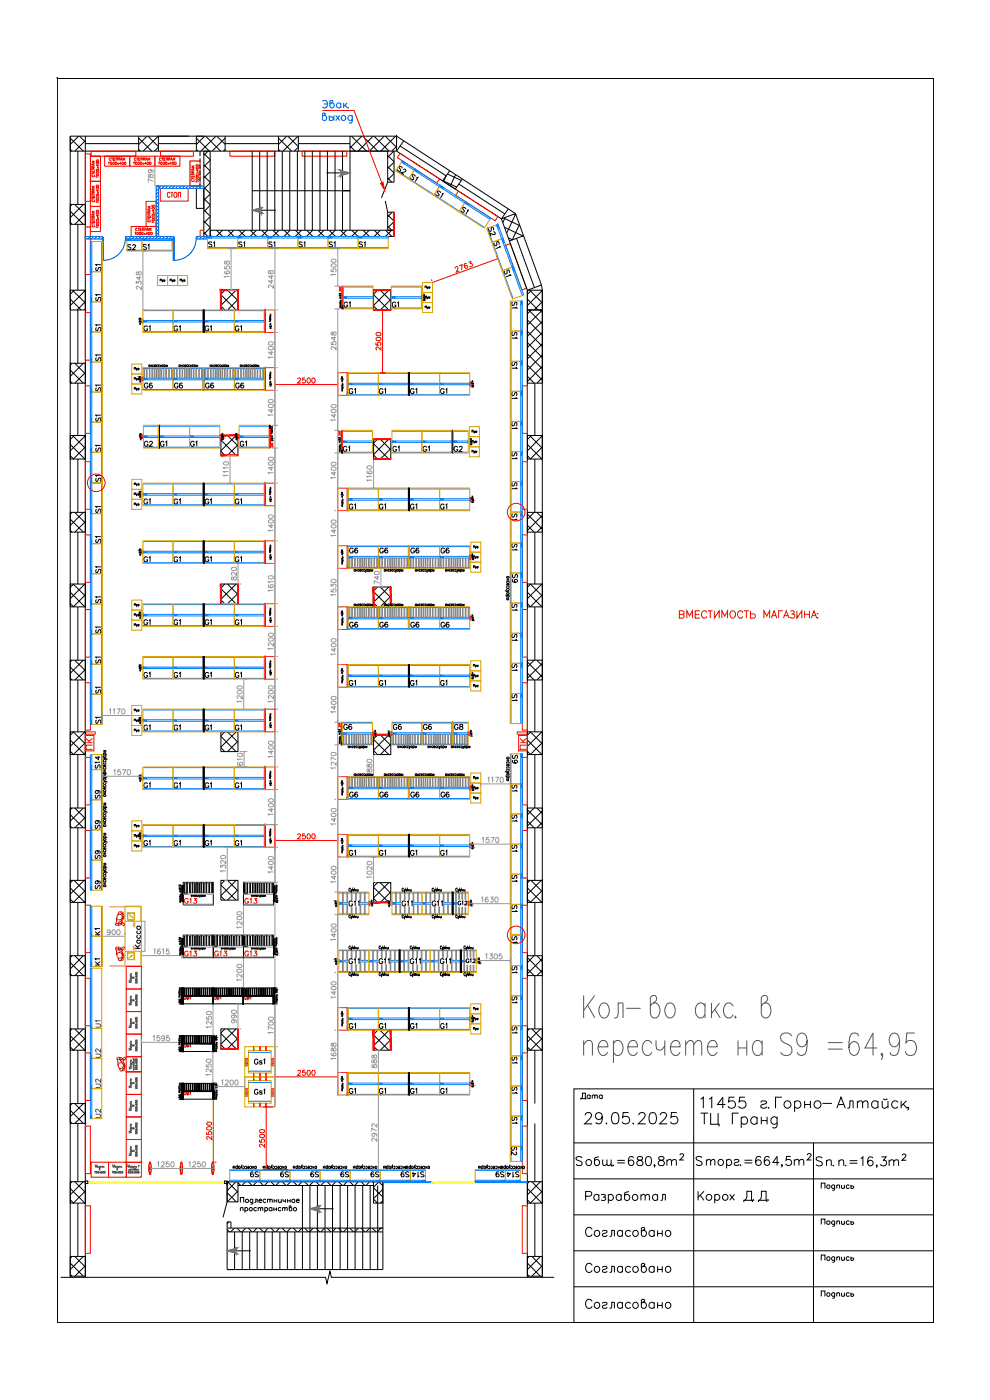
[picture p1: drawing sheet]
<svg xmlns="http://www.w3.org/2000/svg" width="297mm" height="420mm" viewBox="0 0 297 420" stroke-linecap="round" stroke-linejoin="round" font-family="sans-serif">
<defs><g id="words">
<text font-size="7.1" x="175" y="362.3">Разработал</text>
<g font-size="6.2">
<text x="175" y="383.1">Согласовано</text>
<text x="175" y="394.1">Согласовано</text>
</g>
<text font-size="5.7" fill="#dda500" x="118.2" y="53.6">S2</text>
<text font-size="5.7" x="175" y="372.2">Согласовано</text>
<text font-size="5.3" fill="#0ff" x="126.6" y="55.7" transform="rotate(-90 126.6 55.7)">S1</text>
<g font-size="5.3">
<text x="134.1" y="60.7" transform="rotate(-90 134.1 60.7)">S1</text>
<text x="137.6" y="65.6">S1</text>
<text x="150.3" y="84.3">S1</text>
<text x="173.2" y="331.3">Дата</text>
</g>
<text font-size="5.3" fill="#dda500" x="149.9" y="72" transform="rotate(-90 149.9 72)">S2</text>
<text font-size="5.3" fill="#f00" x="202.8" y="186.6">ВМЕСТИМОСТЬ МАГАЗИНА:</text>
<g font-size="4.9" fill="#989898">
<text x="42" y="76.2">S1</text>
<text x="83.6" y="75.5" transform="rotate(-90 83.6 75.5)">S1</text>
<text x="101.6" y="75.5" transform="rotate(-90 101.6 75.5)">S1</text>
<text x="31.4" y="281.9" transform="rotate(-90 31.4 281.9)">K1</text>
<text x="43.4" y="285.8" transform="rotate(-90 43.4 285.8)">Касса</text>
<text x="112.9" y="329.5">G1</text>
<text x="110.4" y="354.5">S9</text>
</g>
<g font-size="4.9">
<text x="65.6" y="75.5" transform="rotate(-90 65.6 75.5)">S1</text>
<text x="70.6" y="75.5">S1</text>
<text x="92.8" y="75.5" transform="rotate(-90 92.8 75.5)">S1</text>
<text x="110.8" y="75.5" transform="rotate(-90 110.8 75.5)">S1</text>
<text x="102.3" y="93.5">G1</text>
<text x="116.8" y="93.5">G1</text>
<text x="51.5" y="117.8">G6</text>
<text x="60.7" y="117.8">G6</text>
<text x="69.8" y="117.8">G6</text>
<text x="135.5" y="136.9">G2</text>
<text x="103.7" y="154.2">G1</text>
<text x="116.8" y="154.2" transform="rotate(-90 116.8 154.2)">G1</text>
<text x="126.3" y="154.2" transform="rotate(-90 126.3 154.2)">G1</text>
<text x="135.1" y="154.2" transform="rotate(-90 135.1 154.2)">G1</text>
<text x="156.6" y="176" transform="rotate(-90 156.6 176)">S9</text>
<text x="103.7" y="207.1">G1</text>
<text x="112.9" y="207.1">G1</text>
<text x="126.3" y="207.1" transform="rotate(-90 126.3 207.1)">G1</text>
<text x="131.2" y="207.1">G1</text>
<text x="42.3" y="220.5">G1</text>
<text x="51.5" y="220.5">G1</text>
<text x="60.7" y="220.5">G1</text>
<text x="69.8" y="220.5">G1</text>
<text x="28.9" y="226.1" transform="rotate(-90 28.9 226.1)">ПК</text>
<text x="156.6" y="230.4" transform="rotate(-90 156.6 230.4)">S9</text>
<text x="46.2" y="237.8" transform="rotate(-90 46.2 237.8)">G1</text>
<text x="51.5" y="237.8">G1</text>
<text x="60.7" y="237.8">G1</text>
<text x="69.8" y="237.8">G1</text>
<text x="31.4" y="240.9" transform="rotate(-90 31.4 240.9)">S9</text>
<text x="104.1" y="240.6">G6</text>
<text x="112.9" y="240.6">G6</text>
<text x="122.4" y="240.6">G6</text>
<text x="131.6" y="240.6">G6</text>
<text x="31.4" y="249.8" transform="rotate(-90 31.4 249.8)">S9</text>
<text x="31.4" y="258.9" transform="rotate(-90 31.4 258.9)">S9</text>
<text x="31.4" y="268.1" transform="rotate(-90 31.4 268.1)">S9</text>
<text x="31.4" y="290.7" transform="rotate(-90 31.4 290.7)">K1</text>
<text x="75.5" y="320.7">Gs1</text>
<text x="103.7" y="329.5">G1</text>
<text x="122.4" y="329.5">G1</text>
<text x="131.2" y="329.5">G1</text>
<text x="74.4" y="354.5">S9</text>
<text x="83.3" y="354.5">S9</text>
<text x="92.4" y="354.5">S9</text>
<text x="101.2" y="354.5">S9</text>
</g>
<g font-size="4.9" fill="#f00">
<text x="151.3" y="75.8" transform="rotate(-90 151.3 75.8)">S1</text>
<text x="159.1" y="226.1" transform="rotate(-90 159.1 226.1)">ПК</text>
</g>
<text font-size="4.9" fill="#ff3f00" x="42.3" y="117.8">G6</text>
<g font-size="4.9" fill="#007fff">
<text x="31.4" y="231.8" transform="rotate(-90 31.4 231.8)">S14</text>
<text x="119.6" y="354.5">S9</text>
<text x="122.8" y="354.5">S14</text>
<text x="147.8" y="354.5">S9</text>
<text x="151" y="354.5">S14</text>
</g>
<g font-size="4.4" fill="#dda500">
<text x="37.4" y="76.2">S2</text>
<text x="156.3" y="347.8" transform="rotate(-90 156.3 347.8)">S2</text>
</g>
<g font-size="4.4">
<text x="31.4" y="82.6" transform="rotate(-90 31.4 82.6)">S1</text>
<text x="31.4" y="91.4" transform="rotate(-90 31.4 91.4)">S1</text>
<text x="156.3" y="93.5" transform="rotate(-90 156.3 93.5)">S1</text>
<text x="31.4" y="100.5" transform="rotate(-90 31.4 100.5)">S1</text>
<text x="42.3" y="100.5">G1</text>
<text x="51.5" y="100.5">G1</text>
<text x="60.7" y="100.5">G1</text>
<text x="69.8" y="100.5">G1</text>
<text x="156.3" y="102.7" transform="rotate(-90 156.3 102.7)">S1</text>
<text x="31.4" y="109.7" transform="rotate(-90 31.4 109.7)">S1</text>
<text x="156.3" y="111.8" transform="rotate(-90 156.3 111.8)">S1</text>
<text x="31.4" y="118.5" transform="rotate(-90 31.4 118.5)">S1</text>
<text x="103.7" y="119.2">G1</text>
<text x="112.9" y="119.2">G1</text>
<text x="122.4" y="119.2">G1</text>
<text x="131.2" y="119.2">G1</text>
<text x="156.3" y="120.6" transform="rotate(-90 156.3 120.6)">S1</text>
<text x="31.4" y="127.7" transform="rotate(-90 31.4 127.7)">S1</text>
<text x="156.3" y="129.8" transform="rotate(-90 156.3 129.8)">S1</text>
<text x="31.4" y="136.5" transform="rotate(-90 31.4 136.5)">S1</text>
<text x="42.3" y="135.1">G2</text>
<text x="47.3" y="135.1">G1</text>
<text x="56.4" y="135.1">G1</text>
<text x="71.3" y="135.1">G1</text>
<text x="102.3" y="136.5">G1</text>
<text x="117.1" y="136.5">G1</text>
<text x="125.9" y="136.5">G1</text>
<text x="156.3" y="139" transform="rotate(-90 156.3 139)">S1</text>
<text x="31.4" y="145.7" transform="rotate(-90 31.4 145.7)">S1</text>
<text x="156.3" y="147.8" transform="rotate(-90 156.3 147.8)">S1</text>
<text x="31.4" y="154.9" transform="rotate(-90 31.4 154.9)">S1</text>
<text x="42.3" y="152.4">G1</text>
<text x="51.5" y="152.4">G1</text>
<text x="60.7" y="152.4">G1</text>
<text x="69.8" y="152.4">G1</text>
<text x="156.3" y="157.3" transform="rotate(-90 156.3 157.3)">S1</text>
<text x="31.4" y="164" transform="rotate(-90 31.4 164)">S1</text>
<text x="104.1" y="167.2">G6</text>
<text x="112.9" y="167.2">G6</text>
<text x="122.4" y="167.2">G6</text>
<text x="131.6" y="167.2">G6</text>
<text x="156.3" y="166.2" transform="rotate(-90 156.3 166.2)">S1</text>
<text x="31.4" y="173.2" transform="rotate(-90 31.4 173.2)">S1</text>
<text x="42.3" y="169.7">G1</text>
<text x="51.5" y="169.7">G1</text>
<text x="60.7" y="169.7">G1</text>
<text x="31.4" y="182" transform="rotate(-90 31.4 182)">S1</text>
<text x="156.3" y="184.5" transform="rotate(-90 156.3 184.5)">S1</text>
<text x="31.4" y="191.2" transform="rotate(-90 31.4 191.2)">S1</text>
<text x="42.3" y="188.7">G1</text>
<text x="51.5" y="188.7">G1</text>
<text x="60.7" y="188.7">G1</text>
<text x="69.8" y="188.7">G1</text>
<text x="104.1" y="189.4">G6</text>
<text x="112.9" y="189.4">G6</text>
<text x="122.4" y="189.4">G6</text>
<text x="131.6" y="189.4">G6</text>
<text x="156.3" y="193.3" transform="rotate(-90 156.3 193.3)">S1</text>
<text x="31.4" y="200.4" transform="rotate(-90 31.4 200.4)">S1</text>
<text x="156.3" y="202.5" transform="rotate(-90 156.3 202.5)">S1</text>
<text x="31.4" y="209.2" transform="rotate(-90 31.4 209.2)">S1</text>
<text x="42.3" y="204.6">G1</text>
<text x="51.5" y="204.6">G1</text>
<text x="60.7" y="204.6">G1</text>
<text x="156.3" y="211.3" transform="rotate(-90 156.3 211.3)">S1</text>
<text x="102.3" y="220.1">G6</text>
<text x="126.3" y="220.1">G6</text>
<text x="156.3" y="247.6" transform="rotate(-90 156.3 247.6)">S1</text>
<text x="42.3" y="255.1">G1</text>
<text x="51.5" y="255.1">G1</text>
<text x="60.7" y="255.1">G1</text>
<text x="69.8" y="255.1">G1</text>
<text x="103.7" y="257.9">G1</text>
<text x="112.9" y="257.9">G1</text>
<text x="122.4" y="257.9">G1</text>
<text x="131.2" y="257.9">G1</text>
<text x="156.3" y="265.6" transform="rotate(-90 156.3 265.6)">S1</text>
<text x="103.7" y="273">G11</text>
<text x="119.6" y="273">G11</text>
<text x="128.8" y="273">G11</text>
<text x="156.3" y="284" transform="rotate(-90 156.3 284)">S1</text>
<text x="103.7" y="290.3">G11</text>
<text x="112.9" y="290.3">G11</text>
<text x="122.1" y="290.3">G11</text>
<text x="131.2" y="290.3">G11</text>
<text x="156.3" y="293.2" transform="rotate(-90 156.3 293.2)">S1</text>
<text x="156.3" y="302" transform="rotate(-90 156.3 302)">S1</text>
<text x="103.7" y="309.7">G1</text>
<text x="112.9" y="309.7">G1</text>
<text x="122.4" y="309.7">G1</text>
<text x="131.2" y="309.7">G1</text>
<text x="156.3" y="311.1" transform="rotate(-90 156.3 311.1)">S1</text>
<text x="156.3" y="320.3" transform="rotate(-90 156.3 320.3)">S1</text>
<text x="75.5" y="329.5">Gs1</text>
<text x="156.3" y="329.1" transform="rotate(-90 156.3 329.1)">S1</text>
<text x="156.3" y="338.3" transform="rotate(-90 156.3 338.3)">S1</text>
</g>
<g font-size="4.4" fill="#989898">
<text x="69.8" y="169.7">G1</text>
<text x="69.8" y="204.6">G1</text>
<text x="31.4" y="218.4" transform="rotate(-90 31.4 218.4)">S1</text>
<text x="156.3" y="238.5" transform="rotate(-90 156.3 238.5)">S1</text>
<text x="156.3" y="256.8" transform="rotate(-90 156.3 256.8)">S1</text>
<text x="54.7" y="272.3">G13</text>
<text x="72.7" y="272.3">G13</text>
<text x="156.3" y="274.8" transform="rotate(-90 156.3 274.8)">S1</text>
<text x="54.7" y="288.2">G13</text>
<text x="63.5" y="288.2">G13</text>
<text x="72.7" y="288.2">G13</text>
</g>
<g font-size="4.4" fill="#ff3f00">
<text x="117.1" y="220.1">G6</text>
<text x="135.5" y="220.1">G8</text>
</g>
<g font-size="4.4" fill="#007fff">
<text x="31.4" y="309.4" transform="rotate(-90 31.4 309.4)">U1</text>
<text x="31.4" y="318.6" transform="rotate(-90 31.4 318.6)">U2</text>
<text x="31.4" y="327.7" transform="rotate(-90 31.4 327.7)">U2</text>
<text x="31.4" y="336.5" transform="rotate(-90 31.4 336.5)">U2</text>
</g>
<g font-size="4" fill="#989898">
<text x="136.5" y="272.7">G12</text>
<text x="139" y="290">G12</text>
</g>
<text font-size="3.5" fill="#991b1e" x="54.3" y="315.4">GM1</text>
</g></defs>
<g fill="none" stroke="#f00" stroke-width=".3">
<path d="M27.1 46.9h3v7.5h-3zM27.1 54.4h3v7.5h-3zM27.6 51.2v.5h.7v-.5M27.6 48.3l.4 .4-.4 .4M27.6 58.8v.4h.7v-.4M27.6 55.8l.4 .4-.4 .4M27.6 52.1h.7M27.6 51.9v.5M27.6 59.4v.5M27.6 48.7h.7M27.6 59.7h.7M27.6 56.2h.7"/>
<path d="M27.8 52.5a.32 .32 0 0 0 0 .5 .32 .32 0 0 0 .4 0 .32 .32 0 0 0 0-.5M27.9 56.3l.4 .4-.7 .3 .7 .2M27.9 48.7l.4 .4M28 51.3v.4M28 58.8v.4M28 48.7h.1M28 56.2h.1M28.1 49.2v.4M28.1 56.8v.3M28.3 50.6h-.7v.4l.7 .2M28.3 49.9h-.7v.4l.7 .1M28.3 49.1l-.7 .3 .7 .3"/>
<path d="M28.3 58.1h-.7v.4l.7 .2M28.3 57.4h-.7v.4l.7 .2M28.3 48.3l-.4 .3M28.3 55.8l-.4 .3M29.1 50.1l.5 .5M29.1 57.7l.5 .4M29.4 49.4v.5l-.5-.3h.7M29.4 57v.5l-.5-.4h.7M29.6 53.1h-.7l.1 .2M29.6 50.1l-.5 .5M29.6 57.7l-.5 .4M31.4 46.9h7.5v3h-7.5z"/>
<path d="M32.5 48.8l.2-.2v.8M33.3 47.6a.31 .31 0 0 0-.5-.1 .31 .31 0 0 0 0 .5 .31 .31 0 0 0 .5-.1M33.4 47.4h.5M33.6 47.4v.7M34.1 47.7h.4M34.5 47.4h-.4v.7h.4M34.7 48.1l.1-.7h.4v.7M35.2 48.9l.4 .5M35.4 48.1l.1-.7h.4v.7M35.6 48.9l-.4 .5M36.1 48.1l.3-.7 .2 .7M36.2 47.9h.4"/>
<path d="M36.4 49.1h-.6l.4-.5v.8M36.7 47.4l.4 .4 .4-.4M37.1 47.7l-.4 .4M37.1 47.8h.1M37.1 47.4v.7M37.2 47.7l.3 .4M38.9 46.9h7.6v3h-7.6zM40 48.8l.2-.2v.8M40.8 47.6v-.1a.32 .32 0 0 0-.4 0 .32 .32 0 0 0 0 .5 .32 .32 0 0 0 .4-.1M40.9 47.4h.5M41.2 47.4v.7M41.6 47.7h.4"/>
<path d="M42.1 47.4h-.5v.7h.5M42.2 48.1l.1-.7h.4v.7M42.8 48.9l.4 .5M42.9 48.1l.1-.7h.4v.7M43.2 48.9l-.4 .5M43.6 48.1l.3-.7 .3 .7M43.7 47.9h.4M43.9 49.1h-.5l.4-.5v.8M44.3 47.4l.3 .4 .5-.4M44.6 47.7l-.3 .4M44.6 47.8h.1M44.6 47.4v.7"/>
<path d="M44.7 47.7l.4 .4M46.5 46.9h7.5v3h-7.5zM47.6 48.8l.1-.2v.8M48.1 56.6h8.3v3.7h-8.3zM48.3 47.6v-.1a.31 .31 0 0 0-.4 0 .31 .31 0 0 0 0 .4 .31 .31 0 0 0 .4 0M48.5 47.4h.5M48.7 47.4v.7M49.1 47.7h.5M49.6 47.4h-.5v.7h.5M49.7 48.1l.2-.7h.3v.7M50.3 48.9l.4 .5M50.4 48.1l.2-.7h.4v.7"/>
<path d="M50.7 48.9l-.4 .5M51 58.1a.44 .44 0 0 0-.5-.4 .44 .44 0 0 0-.3 .6v.3a.44 .44 0 0 0 .3 .6 .44 .44 0 0 0 .5-.3M51.2 48.1l.2-.7 .3 .7M51.2 57.7h.8M51.3 47.9h.3M51.5 49.1h-.6l.4-.5v.8M51.6 57.7v1.5M51.8 47.4l.4 .4 .4-.4M52.1 47.7l-.3 .4M52.2 47.8h.1M52.2 47.4v.7M52.3 47.7l.3 .4"/>
<path d="M52.4 57.8l.1-.1a.79 .79 0 0 1 .6 .8 .79 .79 0 0 1-.6 .7 1.04 1.04 0 0 1-.1-1.4zM53.3 59.2l.2-.3v-1.2h.6v1.5M57 48.3h3v7.5h-3zM57.5 52.7v.4h.8v-.4M57.5 49.7l.4 .4-.4 .4M57.5 53.6h.8M57.5 53.3v.5M57.5 50.1h.8M57.7 53.9h-.1a.31 .31 0 0 0 .1 .5 .31 .31 0 0 0 .4 0 .31 .31 0 0 0 0-.5M57.9 50.2l.4 .3M57.9 50.1h.1M57.9 52.7v.4"/>
<path d="M58 50.6v.4M58.3 52h-.8v.4l.8 .1M58.3 51.3h-.8v.4l.8 .1M58.3 50.6l-.8 .3 .8 .2M58.3 49.7l-.4 .3M59 51.6l.5 .4M59.3 50.8v.6l-.5-.4h.7M59.5 54.5h-.7l.1 .2M59.5 51.6l-.5 .4M27.1 61.9h3v7.6h-3zM27.6 66.3v.5h.7v-.5M27.6 63.3l.4 .4-.4 .4"/>
<path d="M27.6 66.9v.6M27.6 67.2h.7M27.6 63.7h.7M27.8 60a.32 .32 0 0 0 0 .5 .32 .32 0 0 0 .4 0 .32 .32 0 0 0 0-.5M27.8 67.6h-.1a.3 .3 0 0 0 .1 .4 .3 .3 0 0 0 .4 0 .3 .3 0 0 0 0-.4M27.9 63.8l.4 .3M28 66.4v.4M28 63.7h.1M28.1 64.3v.4M28.3 65.7h-.7v.4l.7 .1M28.3 65h-.7v.3l.7 .2M28.3 64.2l-.7 .3 .7 .3"/>
<path d="M28.3 63.3l-.4 .3M29.1 65.2l.5 .4M29.4 64.4v.6l-.5-.3h.7M29.6 60.6h-.7l.1 .2M29.6 68.2h-.7l.1 .1M29.6 65.2l-.5 .4M39.3 68h7.5v3h-7.5zM40.5 69.9l.1-.2v.8M41.2 68.6a.32 .32 0 0 0-.5 0 .32 .32 0 0 0 .1 .4 .32 .32 0 0 0 .4 0M41.3 68.5h.5M41.6 68.5v.7M42 68.8h.4"/>
<path d="M42.5 68.5h-.5v.7h.5M42.6 69.2l.1-.7h.4v.7M43.2 69.9l.4 .6M43.3 69.2l.2-.7h.3v.7M43.6 69.9l-.4 .6M43.8 60.4h3v7.6h-3zM44.1 69h.4M44.3 70.2h-.5l.3-.5v.8M44.4 64.8v.5h.7v-.5M44.4 61.8l.3 .4-.3 .4M44.4 65.7h.7M44.4 65.5v.5"/>
<path d="M44.4 62.2h.7M44.5 66.1h-.1a.32 .32 0 0 0 .1 .4 .32 .32 0 0 0 .4 0 .32 .32 0 0 0 0-.4M44.6 68.5l.5 .3 .4-.3M44.6 62.3l.5 .3M44.7 64.8v.5M44.7 62.2h.1M44.9 62.8v.4M45 68.8l-.4 .4-.3-.7-.3 .7M45.1 68.8h.1M45.1 68.5v.7M45.1 64.1h-.7v.5l.7 .1M45.1 63.4h-.7v.5l.7 .1"/>
<path d="M45.1 62.7l-.7 .3 .7 .3M45.1 68.8l.4 .4M45.1 61.8l-.5 .4M45.8 63.7l.5 .4M46.1 63v.5l-.5-.4h.7M46.3 66.6h-.7l.1 .2M46.3 63.7l-.5 .4M79.7 93v6.8M79.7 110.3v6.8M104.1 111.9v6.7M79.7 145v6.8M104.1 146.5v6.8"/>
<path d="M79.7 162.3v6.8M104.1 163.8v6.8M79.7 181.2v6.8M79.7 197v6.8M104.1 182.1v6.8M104.1 199.4v6.8M79.7 212.8v6.8M79.7 230.2v6.8M104.1 233.1v6.8M79.7 247.5v6.8M104.1 250.4v6.8M37.9 290h4.5v6.8h-4.5z"/>
<path d="M37.9 296.8h4.5v6.8h-4.5zM37.9 303.6h4.5v6.8h-4.5zM37.9 317.1h4.5v4.6h-4.5zM37.9 310.4h4.5v6.7h-4.5zM104.1 302.4v6.8M37.9 321.7h4.5v6.7h-4.5zM37.9 328.4h4.5v6.8h-4.5zM37.9 335.2h4.5v6.8h-4.5zM37.9 321.6h.1M104.1 321.9v6.7M27.3 348.8h5.3v4.5h-5.3zM32.6 348.8h5.3v4.5h-5.3z"/>
<path d="M37.9 348.8h4.5v4.5h-4.5zM37.9 342h4.5v6.8h-4.5z"/>
<circle cx="29.2" cy="51.7" r=".34"/>
<circle cx="29.2" cy="56.5" r=".34"/>
<circle cx="29.2" cy="52.5" r=".34"/>
<circle cx="29.2" cy="51" r=".34"/>
<circle cx="29.2" cy="58.6" r=".34"/>
<circle cx="29.2" cy="59.3" r=".33"/>
<circle cx="29.2" cy="49" r=".34"/>
<circle cx="29.2" cy="48.3" r=".34"/>
<circle cx="29.2" cy="55.8" r=".34"/>
<circle cx="29.2" cy="60" r=".34"/>
<circle cx="33.3" cy="49" r=".35"/>
<circle cx="34.1" cy="49" r=".35"/>
<circle cx="34.8" cy="49" r=".35"/>
<circle cx="36.8" cy="49" r=".35"/>
<circle cx="37.5" cy="49" r=".35"/>
<circle cx="40.9" cy="49" r=".35"/>
<circle cx="41.6" cy="49" r=".35"/>
<circle cx="42.3" cy="49" r=".35"/>
<circle cx="44.4" cy="49" r=".35"/>
<circle cx="45.1" cy="49" r=".35"/>
<circle cx="48.4" cy="49" r=".35"/>
<circle cx="49.1" cy="49" r=".35"/>
<circle cx="49.9" cy="49" r=".35"/>
<circle cx="51.9" cy="49" r=".35"/>
<circle cx="52.6" cy="49" r=".35"/>
<circle cx="59.1" cy="50.4" r=".34"/>
<circle cx="59.1" cy="53.9" r=".34"/>
<circle cx="59.1" cy="53.1" r=".34"/>
<circle cx="59.1" cy="49.7" r=".34"/>
<circle cx="59.1" cy="52.4" r=".34"/>
<circle cx="29.2" cy="64" r=".34"/>
<circle cx="29.2" cy="63.3" r=".34"/>
<circle cx="29.2" cy="66.1" r=".33"/>
<circle cx="29.2" cy="67.5" r=".34"/>
<circle cx="29.2" cy="66.8" r=".34"/>
<circle cx="41.3" cy="70.1" r=".33"/>
<circle cx="42" cy="70.1" r=".34"/>
<circle cx="42.7" cy="70.1" r=".34"/>
<circle cx="44.8" cy="70.1" r=".34"/>
<circle cx="45.5" cy="70.1" r=".34"/>
<circle cx="45.9" cy="64.6" r=".35"/>
<circle cx="45.9" cy="61.8" r=".35"/>
<circle cx="45.9" cy="65.3" r=".35"/>
<circle cx="45.9" cy="66" r=".35"/>
<circle cx="45.9" cy="62.5" r=".35"/>
</g>
<g fill="none" stroke="#000" stroke-width=".3">
<path d="M21.1 45.4h97.9M21.1 44.8l.5 .6M21.1 41.5l3.9 3.9M23.4 45.4v16M23.6 40.9l-2.5 2.5M23.9 40.9l1.7 1.7M25.6 40.9v342.4M25.6 42.2l-3.1 3.2M25.6 43.1h16M41.6 40.9v4.5M41.6 44.8l.5 .6M41.6 41.5l3.9 3.9"/>
<path d="M44.1 40.9l-2.5 2.5M44.4 40.9l3.1 3.1M47.5 40.9l-4.5 4.5M47.5 40.9v4.5M47.5 43.1h11.4M47.5 44.2l-1.2 1.2M58.9 56.6h2.3v5.9h-2.3zM58.9 40.9v4.5M58.9 44.8l.5 .6M58.9 41.5l3.9 3.9M60 45.4v1.5M60 47.5v1.2"/>
<path d="M60 49.4v1.2M60 51.3v1.2M60 53.2v1.3M60 55.1v1.5M61.2 45.4v25.6h57v-7.3h-1.9M61.2 59.6l1.9 1.9M61.2 56.2l1.9 1.9M61.2 52.8l1.9 1.9M61.2 49.5l1.9 1.8M61.2 46.1l1.9 1.8M61.4 40.9l-2.5 2.5M61.7 40.9l4.5 4.5"/>
<path d="M62.4 45.4l-1.2 1.2M63.1 45.4v25.6M63.1 48.1l-1.9 1.9M63.1 51.5l-1.9 1.9M63.1 54.9l-1.9 1.8M63.1 58.3l-1.9 1.8M64.8 40.9l-4.5 4.5M65.1 40.9l2.4 2.4M67.5 43.1h16.1M67.5 41.5l-3.8 3.9M67.5 44.8l-.5 .6M67.5 40.9v4.5"/>
<path d="M75.7 57.2h29.3M75.7 45.4v23.7M77.9 45.4v23.7M80.2 45.4v23.7M82.5 45.4v23.7M83.6 40.9v4.5M83.6 44.8l.5 .6M83.6 41.5l3.9 3.9M84.7 45.4v23.7M86 40.9l-2.4 2.5M86.3 40.9l3.2 3.1M86.9 45.4v23.7"/>
<path d="M89.2 45.4v23.7M89.4 40.9l-4.5 4.5M89.5 43.1h15.5M89.5 40.9v4.5M89.5 44.2l-1.2 1.2M91.5 45.4v23.7M93.7 45.4v23.7M96 45.4v23.7M97.9 51.9h7.1M98.2 45.4v23.7M100.5 45.4v23.7M102.8 45.4v23.7"/>
<path d="M105 40.9v28.2M105 43.8l1.6 1.6M105.2 40.9l-.2 .1M105.4 40.9l4.6 4.5M108.6 40.9l-3.6 3.5M108.8 40.9l4.6 4.5M112 40.9l-4.6 4.5M112.2 40.9l4.5 4.5M115.3 40.9l-4.5 4.5M115.6 40.9l3.4 3.3M116.3 45.4v9.3l-1.8 4.7M116.3 46.7l1.9 1.8"/>
<path d="M118.1 45.4l-1.8 1.8M118.2 45.4v9.3M118.7 40.9l-4.5 4.5M119 40.9h.1M119 40.9h-97.9v342.4M119 40.9v4.5M119 45.4l31.4 20.3 2.1-3M119 40.9l35.7 23.2M119 44l-1.5 1.4M120 43.8l13.8 9M121.1 42.3l-2.1 3.1M132.8 54.2l4.2 1.9"/>
<path d="M133.9 52.6l-.8 1.9M134.2 52.2l4.2 2M134.9 51.2l-2.1 3.1M136.7 52.4l-1.6 3.4M137.7 55.2l13.8 9M138.7 53.7l-2.1 3M21.1 61.4h4.5v5.9h-4.5zM21.1 66.8l.5 .5M21.1 63.4l3.9 3.9M21.6 61.4l-.5 .5M22.4 61.4l3.2 3.1M23.4 67.3v19.8"/>
<path d="M25 61.4l-3.9 3.9M25.6 64.2l-3.1 3.1M61.2 69.7l1.2 1.3M61.2 66.4l1.9 1.9M61.2 63l1.9 1.9M63.1 69.1h55.1M63.1 61.7l-1.9 1.8M63.1 65l-1.9 1.9M63.1 68.4l-1.9 1.9M63.4 69.1l-.3 .3M65 69.1l1.8 1.9M66.8 69.1l-1.9 1.9"/>
<path d="M68.4 69.1l1.8 1.9M70.2 69.1l-1.9 1.9M71.7 69.1l1.9 1.9M73.6 69.1l-1.9 1.9M75.1 69.1l1.9 1.9M75.7 63.1h7M76.9 69.1l-1.9 1.9M78.5 69.1l1.9 1.9M80.3 69.1l-1.9 1.9M81.9 69.1l1.9 1.9M83.7 69.1l-1.9 1.9M85.2 69.1l1.9 1.9"/>
<path d="M87.1 69.1l-1.9 1.9M88.6 69.1l1.9 1.9M90.5 69.1l-1.9 1.9M92 69.1l1.9 1.9M93.8 69.1l-1.8 1.9M95.4 69.1l1.9 1.9M97.2 69.1l-1.8 1.9M98.7 69.1l2 1.9M100.6 69.1l-1.9 1.9M102.1 69.1l1.9 1.9M104 69.1l-1.9 1.9M105.5 69.1l1.9 1.9"/>
<path d="M107.4 69.1l-1.9 1.9M108.9 69.1l1.9 1.9M110.8 69.1l-1.9 1.9M112.3 69.1l1.9 1.9M114.1 69.1l-1.8 1.9M115.6 60.3l.7 3.4M115.7 69.1l1.8 1.9M116.3 63.7v5.4M116.3 67.9l1.2 1.2-1.9 1.9M116.3 64.5l1.9 1.9M117.7 63.7l-1.4 1.3M118.2 66.5l-1.9 1.9"/>
<path d="M150.4 65.7l4.3-1.6 2.4 6.7-4.2 1.5zM151.1 65.4l4.9 2.3M151.3 68.2l5.7 2.6M151.6 65.2l-.7 1.6M152.5 71.4l1.3 .6M152.9 72.3l5.3 14.8M154.2 64.3l.6 .3M154.7 64.2l-2.7 5.8M155 71.6l5.3 14.7M155.9 67.4l-2.2 4.6M157 70.6l-.1 .2M157.1 70.8l5.4 14.7"/>
<path d="M21.1 87.1h4.5v5.9h-4.5zM21.1 89.8l3.2 3.2M21.7 87.1l3.9 3.8M22.3 87.1l-1.2 1.2M23.4 93v16M25.1 87.1l.5 .4M25.6 87.2l-4.5 4.5M25.6 90.6l-2.5 2.4M66.3 87.1h5.1v5.9h-5.1zM66.3 91.8l1.1 1.2M66.3 88.4l4.5 4.6M67.5 87.1l-1.2 1.2"/>
<path d="M68.3 87.1l3.1 3.1M70.9 87.1l-4.6 4.6M71.4 89.9l-3.1 3.1M112.1 87.1h5.1v5.9h-5.1zM112.1 91.8l1.2 1.2M112.1 88.4l4.6 4.6M113.3 87.1l-1.2 1.2M114.1 87.1l3.1 3.1M116.7 87.1l-4.6 4.6M117.2 89.9l-3.1 3.1M158.2 87.1h4.5v5.9h-4.5zM158.2 93h4.5v22h-4.5z"/>
<path d="M158.2 87.1v296.2M158.2 89.8l3.2 3.2M158.2 99.4l4.5 4.5M158.2 96l4.5 4.6M158.6 93l4.1 4.2M158.9 87.1l3.8 3.8M159.4 93l-1.2 1.2M159.5 87.1l-1.3 1.2M162 93l.7 .8M162.2 87.1l.5 .4M162.5 85.5l.2 1.6v296.2M162.5 85.5l-4.3 1.6"/>
<path d="M162.7 87.2l-4.5 4.5M162.7 90.6l-2.4 2.4M162.7 93.1l-4.5 4.5M162.7 96.4l-4.5 4.5M162.7 99.8l-4.5 4.5M21.1 109h4.5v6h-4.5zM21.1 114.4l.5 .6M21.1 111.1l3.9 3.9M21.6 109l-.5 .6M22.4 109l3.2 3.2M23.4 115v15.7M25 109l-3.9 4"/>
<path d="M25.6 111.8l-3.1 3.2M158.2 112.9l2.1 2.1M158.2 109.6l4.5 4.5M158.2 106.2l4.5 4.5M158.2 102.8l4.5 4.5M160.5 115v15.7M162.7 103.2l-4.5 4.5M162.7 106.6l-4.5 4.5M162.7 110l-4.5 4.5M162.7 113.3l-1.6 1.7M21.1 130.7h4.5v7.1h-4.5zM21.1 136.8l1 1"/>
<path d="M21.1 133.4l4.4 4.4M21.7 130.7l3.9 3.8M22.3 130.7l-1.2 1.2M23.4 137.8v16M25.1 130.7l.5 .4M25.6 130.8l-4.5 4.5M25.6 134.2l-3.6 3.6M25.6 137.6l-.2 .2M66.3 130.7h5.1v5.9h-5.1zM66.3 135.4l1.1 1.2M66.3 132.1l4.5 4.5M67.5 130.7l-1.2 1.2"/>
<path d="M68.3 130.7l3.1 3.1M70.9 130.7l-4.6 4.6M71.4 133.5l-3.1 3.1M112.1 131.8h5.1v6h-5.1zM112.1 136.6l1.2 1.2M112.1 133.2l4.6 4.6M113.3 131.8l-1.2 1.2M114.1 131.8l3.1 3.2M116.7 131.8l-4.6 4.6M117.2 134.6l-3.1 3.2M158.2 130.7h4.5v7.1h-4.5zM158.2 136.8l1 1"/>
<path d="M158.2 133.4l4.4 4.4M158.9 130.7l3.8 3.8M159.5 130.7l-1.3 1.2M160.5 137.8v16M162.2 130.7l.5 .4M162.7 130.8l-4.5 4.5M162.7 134.2l-3.6 3.6M162.7 137.6l-.2 .2M21.1 153.8h4.5v5.9h-4.5zM21.1 159.2l.5 .5M21.1 155.8l3.9 3.9M21.6 153.8l-.5 .5"/>
<path d="M22.4 153.8l3.2 3.1M23.4 159.7v15.6M25 153.8l-3.9 3.9M25.6 156.6l-3.1 3.1M158.2 153.8h4.5v5.9h-4.5zM158.2 157.7l2.1 2M158.2 154.3l4.5 4.5M160.3 153.8l-2.1 2M160.5 159.7v15.6M161.1 153.8l1.6 1.6M162.7 154.7l-4.5 4.5M162.7 158.1l-1.6 1.6"/>
<path d="M21.1 175.3h4.5v6.8h-4.5zM21.1 177.7l4.4 4.4M22 175.3l3.6 3.6M22.1 175.3l-1 1M25.3 175.3l.3 .2M25.5 175.3l-4.4 4.4M25.6 178.5l-3.6 3.6M66.3 175.3h5.1v5.9h-5.1zM66.3 176.7l4.5 4.5M67.5 175.3l-1.2 1.2M68.3 175.3l3.1 3.1M70.9 175.3l-4.6 4.5"/>
<path d="M71.4 178.1l-3.1 3.1M112.1 176.2h5.1v5.9h-5.1zM112.1 177.6l4.6 4.5M113.3 176.2l-1.2 1.2M114.1 176.2l3.1 3.1M116.7 176.2l-4.6 4.5M117.2 179l-3.1 3.1M158.2 175.3h4.5v6.8h-4.5zM158.2 177.7l4.4 4.4M159.1 175.3l3.6 3.6M159.2 175.3l-1 1M162.5 175.3l.2 .2"/>
<path d="M162.6 175.3l-4.4 4.4M162.7 178.5l-3.6 3.6M21.1 198.1h4.5v6h-4.5zM21.1 181.1l1 1M21.6 198.1l-.5 .6M22.4 198.1l3.2 3.2M23.4 182.1v16M25 198.1l-3.9 4M25.6 181.9l-.2 .2M66.3 180l1.1 1.2M112.1 180.9l1.2 1.2M158.2 198.1h4.5v6h-4.5z"/>
<path d="M158.2 181.1l1 1M158.2 198.6l4.5 4.6M160.3 198.1l-2.1 2.1M160.5 182.1v16M161.1 198.1l1.6 1.7M162.7 181.9l-.2 .2M162.7 199.1l-4.5 4.5M21.1 219.6h4.5v6.9h-4.5zM21.1 203.5l.5 .6M21.1 200.2l3.9 3.9M22 219.6l3.6 3.6M22.1 219.6l-1 1.1"/>
<path d="M23.4 204.1v15.5M25.5 219.6l-4.4 4.4M25.6 200.9l-3.1 3.2M66.3 219.6h5.1v6h-5.1zM67.5 219.6l-1.2 1.2M68.3 219.6l3.1 3.2M70.9 219.6l-4.6 4.6M158.2 219.6h4.5v6.9h-4.5zM158.2 202l2.1 2.1M159.1 219.6l3.6 3.6M160.5 204.1v15.5M162.5 219.6l.2 .3"/>
<path d="M162.6 219.6l-4.4 4.4M162.7 202.4l-1.6 1.7M21.1 225.5l1 1M21.1 222.1l4.4 4.4M23.4 226.5v16M25.6 222.9l-3.6 3.6M66.3 224.4l1.1 1.2M66.3 221l4.5 4.6M71.4 222.4l-3.1 3.2M112.1 220.5h5.1v6h-5.1zM112.1 225.3l1.2 1.2M112.1 221.9l4.6 4.6"/>
<path d="M113.3 220.5l-1.2 1.2M114.1 220.5l3.1 3.2M116.7 220.5l-4.6 4.6M117.2 223.3l-3.1 3.2M158.2 222.1l4.4 4.4M160.5 226.5v16M162.7 222.9l-3.6 3.6M162.7 226.2l-.2 .3M21.1 242.5h4.5v5.9h-4.5zM21.1 247.9l.5 .5M21.1 244.5l3.9 3.9M21.6 242.5l-.5 .5"/>
<path d="M22.4 242.5l3.2 3.1M23.4 248.4v15.8M25 242.5l-3.9 3.9M25.6 245.3l-3.1 3.1M158.2 242.5h4.5v5.9h-4.5zM158.2 246.4l2.1 2M158.2 243l4.5 4.5M160.3 242.5l-2.1 2M160.5 248.4v15.8M161.1 242.5l1.6 1.7M162.7 243.4l-4.5 4.5M162.7 246.8l-1.6 1.6"/>
<path d="M21.1 264.2h4.5v6.6h-4.5zM21.1 269.8l1 1M21.1 266.5l4.4 4.3M21.9 264.2l-.8 .8M22.2 264.2l3.4 3.4M23.4 270.8v16M25.3 264.2l-4.2 4.2M25.6 264.2h.1M25.6 267.2l-3.6 3.6M25.6 270.6l-.2 .2M66.3 264.2h5.1v5.9h-5.1zM66.3 269l1.1 1.1"/>
<path d="M66.3 265.6l4.5 4.5M67.5 264.2l-1.2 1.2M68.3 264.2l3.1 3.2M70.9 264.2l-4.6 4.6M71.4 267l-3.1 3.1M112.1 264.9h5.1v5.9h-5.1zM112.1 269.6l1.2 1.2M112.1 266.3l4.6 4.5M113.3 264.9l-1.2 1.2M114.1 264.9l3.1 3.2M116.7 264.9l-4.6 4.6M117.2 267.7l-3.1 3.1"/>
<path d="M158.2 264.2h4.5v6.6h-4.5zM158.2 269.8l1 1M158.2 266.5l4.4 4.3M159 264.2l-.8 .8M159.3 264.2l3.4 3.4M160.5 270.8v16M162.4 264.2l-4.2 4.2M162.7 264.2h.1M162.7 267.2l-3.6 3.6M162.7 270.6l-.2 .2M21.1 286.8h4.5v6h-4.5zM21.1 292.2l.5 .6"/>
<path d="M21.1 288.9l3.9 3.9M21.6 286.8l-.5 .6M22.4 286.8l3.2 3.2M23.4 292.8v16M25 286.8l-3.9 4M25.6 289.7l-3.1 3.1M158.2 286.8h4.5v6h-4.5zM158.2 290.8l2.1 2M158.2 287.4l4.5 4.5M160.3 286.8l-2.1 2.1M160.5 292.8v16M161.1 286.8l1.6 1.7"/>
<path d="M162.7 287.8l-4.5 4.5M162.7 291.1l-1.6 1.7M21.1 308.8h4.5v6.4h-4.5zM21.1 314.2l1 1M21.1 310.8l4.4 4.4M21.6 308.8l-.5 .5M22.4 308.8l3.2 3.2M23.4 315.2v16M25 308.8l-3.9 3.9M25.6 311.6l-3.6 3.6M25.6 315l-.2 .2M66.3 308.8h5.1v5.9h-5.1z"/>
<path d="M66.3 313.6l1.1 1.1M66.3 310.2l4.5 4.5M67.5 308.8l-1.2 1.2M68.3 308.8l3.1 3.2M70.9 308.8l-4.6 4.6M71.4 311.6l-3.1 3.1M112.1 309.3h5.1v5.9h-5.1zM112.1 314l1.2 1.2M112.1 310.6l4.6 4.6M114.1 309.3l3.1 3.1M116.7 309.3l-4.6 4.5M117.2 312.1l-3.1 3.1"/>
<path d="M158.2 308.8h4.5v6.4h-4.5zM158.2 314.2l1 1M158.2 310.8l4.4 4.4M158.8 308.8l-.6 .5M159.6 308.8l3.1 3.2M160.5 315.2v16M162.2 308.8l-4 3.9M162.7 311.6l-3.6 3.6M162.7 315l-.2 .2M21.1 331.2h4.5v6h-4.5zM21.1 336.6l.5 .6M21.1 333.2l3.9 4"/>
<path d="M21.6 331.2l-.5 .5M22.4 331.2l3.2 3.2M23.4 337.2v17.4M25 331.2l-3.9 3.9M25.6 334l-3.1 3.2M160.5 337.2v17.4M21.1 354.6h4.5v6.5h-4.5zM21.1 356.7l4.4 4.4M21.6 354.6l-.5 .6M22.4 354.6l3.2 3.2M25 354.6l-3.9 4M25.6 357.5l-3.6 3.6"/>
<path d="M68.1 354.7l3.3-.1v6.1h-3.3zM68.1 357.9l2.8 2.8M68.3 354.7l3.1 3.1M70.9 354.6l-2.8 2.7M71.4 355.8h40.7M71.4 354.9l.8 .9M71.4 357.5l-3.2 3.2M73.7 354.6l-1.1 1.2M75.8 359.9v1.3l-.6 .1M80.2 359.9v1M80.5 354.6l-1.1 1.2M81.3 354.6l1.1 1.2"/>
<path d="M82.2 359.9v1M83 359.9v1M83.6 359.9l.1 .9 .3 .1 .4-.3M84.4 359.9v1M84.9 359.9l.2 .6 .6-.3M85.7 359.9v1M86.3 359.9v1M87.1 359.9v1M90.6 354.6l-1.1 1.2M90.7 355.8v25.2M93 355.8v25.2M95.2 355.8v25.2"/>
<path d="M97.5 355.8v25.2M98.2 354.6l1.1 1.2M99.8 355.8v25.2M102.1 355.8v25.2M104.3 355.8v25.2M106.5 355.8v25.2M108.3 354.6l1.2 1.2M108.8 355.8v25.2M111.1 355.8v25.2M112.1 354.6h2.8v6.5h-2.8zM112.1 359.9l1.2 1.2M112.1 356.5l2.8 2.8"/>
<path d="M113.3 355.8v25.2M113.7 354.6l-1.6 1.7M114.9 354.6h-46.8v6.1M114.9 355.8v25.2h-46.8v-14.3h1.2v1.9M114.9 356.9l-2.8 2.8M158.2 354.6h4.5v6.5h-4.5zM158.2 356.7l4.4 4.4M158.8 354.6l-.6 .6M159.6 354.6l3.1 3.2M162.2 354.6l-4 4M162.7 357.5l-3.6 3.6M21.1 377.1h4.5v5.9h-4.5z"/>
<path d="M21.1 360.1l1 1M21.1 379.1l3.9 3.9M21.6 377.1l-.5 .5M22.4 377.1l3.2 3.1M23.4 361.1v16M25 377.1l-3.9 3.9M25.6 360.9l-.2 .2M25.6 379.9l-3.1 3.1M68.1 369.7h46.8M68.1 368.6h46.8M68.1 360.7l-1.2 4.7M68.1 369l.8 .7"/>
<path d="M68.1 375.4h7.1M68.7 366.7l-.6 .6M70.3 368.6l-1.1 1.1M70.4 369.7v11.3M71.1 368.6l1.1 1.1M72.1 360.9v-1.5h1v1.5M72.1 362.7l.4-.3 .3 .1 .1 .9M72.1 362.4v1M72.7 369.7v11.3M73.5 362.6a.5 .5 0 0 1 .7-.1 .5 .5 0 0 1 0 .8 .5 .5 0 0 1-.7-.1M73.5 362.4v1.5M73.7 368.6l-1.1 1.1"/>
<path d="M74.5 368.6l1.1 1.1M74.9 369.7v11.3M75.8 360.1a.48 .48 0 0 0-.7-.1 .48 .48 0 0 0 0 .7 .48 .48 0 0 0 .7 0M76.4 360.9l.3-.3v-.7h.5v1M77 362.6a.48 .48 0 0 0-.7-.1 .48 .48 0 0 0 0 .7 .48 .48 0 0 0 .7 0M77.1 368.6l-1.1 1.1M77.2 369.7v11.3M77.5 362.7l.3-.3 .3 .1 .1 .9M77.5 362.4v1M77.7 360.3h.8a.48 .48 0 0 0-.8-.3 .48 .48 0 0 0 .2 .8l.6-.1M77.9 368.6l1.1 1.1M78.2 362.7l.3-.3 .3 .1 .1 .9"/>
<path d="M79.4 362.6a.48 .48 0 0 1 .7-.1 .48 .48 0 0 1 0 .7 .48 .48 0 0 1-.7 0M79.4 362.4v1.5M79.4 369.7v11.3M79.8 360.1a.48 .48 0 0 0-.7-.1 .48 .48 0 0 0 0 .7 .48 .48 0 0 0 .7 0M80.2 360.2l.4-.3 .3 .1 .1 .9M80.5 368.6l-1.1 1.1M81 360.2l.3-.3 .3 .1 .1 .9M81.3 368.6l1.1 1.1M81.6 362.6a.5 .5 0 0 0-.7-.1 .5 .5 0 0 0 0 .8 .5 .5 0 0 0 .7-.1M81.6 362.4v1M81.7 369.7v11.3M82.2 362.9h.8"/>
<path d="M82.2 362.4v1M82.2 360.4h.8M83 362.4v1M83.8 368.6l-1.1 1.1M84 369.7v11.3M84.3 362.6a.48 .48 0 0 0-.7-.1 .48 .48 0 0 0 0 .7 .48 .48 0 0 0 .7 0M84.7 368.6l1.1 1.1M84.7 362.7l.4-.3 .3 .1 .1 .9M84.7 362.4v1M85.5 362.7l.3-.3 .3 .1 .1 .9M86.2 369.7v11.3M86.3 360.4h.8"/>
<path d="M87.1 362.4a.48 .48 0 0 1 .5 .3 .48 .48 0 0 1-.2 .6 .48 .48 0 0 1-.6-.2v-1.1l.4-.1 .1 .4-.5 .3M87.2 368.6l-1.1 1.1M88 368.6l1.1 1.1M88.5 369.7v11.3M88.9 360.3h.9a.48 .48 0 0 0-.8-.3 .48 .48 0 0 0 .1 .8l.7-.1M90.6 368.6l-1.1 1.1M91.4 368.6l1.1 1.1M93 362.8h7.1M94 368.6l-1.1 1.1M94.8 368.6l1.1 1.1M97.4 368.6l-1.1 1.1M98.2 368.6l1.1 1.1"/>
<path d="M100.8 368.6l-1.2 1.1M101.5 368.6l1.2 1.1M104.1 368.6l-1.1 1.1M104.9 368.6l1.2 1.1M107.5 368.6l-1.1 1.1M108.3 368.6l1.2 1.1M110.9 368.6l-1.1 1.1M111.7 368.6l1.1 1.1M114.3 368.6l-1.2 1.1M114.9 360.3l-.8 .8M158.2 377.1h4.5v5.9h-4.5zM158.2 360.1l1 1"/>
<path d="M158.2 379.1l3.9 3.9M158.8 377.1l-.6 .5M159.6 377.1l3.1 3.1M160.5 361.1v16M162.2 377.1l-4 3.9M162.7 360.9l-.2 .2M162.7 379.9l-3.1 3.1M18.2 383.3h79.4l.5 1.9 .9-3.6 .4 1.7h66.9M21.1 382.5l.5 .5M158.2 382.5l.5 .5"/>
<circle cx="74.1" cy="360.4" r=".5"/>
<circle cx="75.2" cy="362.9" r=".5"/>
<circle cx="88" cy="360.4" r=".49"/>
<circle cx="88.5" cy="362.9" r=".5"/>
</g>
<g fill="#767676" stroke="#767676" stroke-width=".3">
<path d="M68.1 375.4l2.5-.7v1.4z"/>
<path d="M93 362.8l2.5-.7-.1 1.3z"/>
<path d="M75.7 63.1l2.4-.7v1.4z"/>
<path d="M78.4 62.4v.1z"/>
<path d="M102.6 51.2l2.4 .7-2.4 .7z"/>
<path d="M102.2 51.2l.1 .1z"/>
<path d="M102.1 51.1l.1 .1z"/>
<path d="M70.6 374.7v.6zM70.6 374.7v.7z"/>
<path d="M70.6 375.4v.7zM70.6 375.4v.7z"/>
<path d="M70.6 374.7v.6zM70.6 374.7l.1 .4z"/>
<path d="M70.6 375.6l.1 .5zM70.6 375.6l.1 .5z"/>
<path d="M70.7 374.7v.4zM70.7 374.7l.1 .2z"/>
<path d="M70.7 375.8l.1 .3zM70.7 375.8l.1 .3z"/>
<path d="M70.8 374.7v.2zM70.8 374.7l.1 .1z"/>
<path d="M70.8 375.9l.1 .2zM70.8 375.9l.1 .2z"/>
<path d="M70.9 376l.1 .2zM70.9 376l.1 .2z"/>
<path d="M71 376.1l.1 .1zM71 376.1l.1 .1z"/>
<path d="M95.5 362.1v.5zM95.5 362.1v.7z"/>
<path d="M95.5 362.8v.7zM95.5 362.8v.7z"/>
<path d="M95.5 362.1v.5zM95.5 362.1v.4z"/>
<path d="M95.5 363v.5zM95.5 363v.5z"/>
<path d="M95.5 362.1v.4zM95.5 362.1l.1 .2z"/>
<path d="M95.5 363.1l.1 .4zM95.5 363.1l.1 .4z"/>
<path d="M95.6 362v.3zM95.6 362l.1 .2z"/>
<path d="M95.6 363.3l.1 .2zM95.6 363.3l.1 .2z"/>
<path d="M95.7 363.4l.2 .2zM95.7 363.4l.2 .2z"/>
<path d="M95.9 363.5l.1 .1zM95.9 363.5l.1 .1z"/>
<path d="M78.1 62.4v.7zM78.1 62.4v.6z"/>
<path d="M78.1 63.1v.7zM78.1 63.1v.7z"/>
<path d="M78.2 62.4l-.1 .6zM78.2 62.4v.4z"/>
<path d="M78.2 63.3v.5zM78.2 63.3v.5z"/>
<path d="M78.2 62.4v.4zM78.2 62.4l.1 .3z"/>
<path d="M78.2 63.5l.1 .4zM78.2 63.5l.1 .4z"/>
<path d="M78.3 62.4v.3zM78.3 62.4l.1 .1z"/>
<path d="M78.3 63.6l.1 .3zM78.3 63.6l.1 .3z"/>
<path d="M78.4 63.8l.1 .1zM78.4 63.8l.1 .1z"/>
<path d="M78.5 63.9l.2 .1zM78.5 63.9l.2 .1z"/>
<path d="M102.6 51.2v.8zM102.5 51.2v.6z"/>
<path d="M102.6 52l-.1 .6zM102.6 52l-.1 .6z"/>
<path d="M102.5 51.2v.6zM102.5 51.2v.4z"/>
<path d="M102.5 52.1v.5zM102.5 52.1v.5z"/>
<path d="M102.5 51.2v.4zM102.4 51.2v.2z"/>
<path d="M102.5 52.3l-.1 .3zM102.5 52.3l-.1 .3z"/>
<path d="M102.3 51.3l.1 .1v-.2zM102.3 51.2v.1z"/>
<path d="M102.4 52.4l-.1 .3zM102.4 52.4l-.1 .3z"/>
<path d="M102.3 52.5l-.1 .2zM102.2 52.7l.1-.2z"/>
<path d="M102 52.8l.2-.1zM102 52.8l.2-.1z"/>
</g>
<path d="M101.8 51.1l3.2 .8-3.2 .9M101.9 51a.91 .91 0 0 1 .6 .9 .91 .91 0 0 1-.7 .9M78.8 62.2a.91 .91 0 0 0-.7 .9 .91 .91 0 0 0 .7 .9M78.9 62.2l-3.2 .9 3.2 .9M71.3 374.5a.91 .91 0 0 0-.7 .9 .91 .91 0 0 0 .7 .8M71.3 374.5l-3.2 .9 3.2 .9M96.1 361.9a.91 .91 0 0 0-.7 .9 .91 .91 0 0 0 .7 .8l-3.1-.8 3.2-.9" fill="none" stroke="#767676" stroke-width=".3"/>
<g fill="none" stroke="#f00" stroke-width=".3">
<path d="M25.6 46.2h1.5v14.2h-1.5zM27.3 45.4h13.5v1.5h-13.5zM48.2 45.4h9.8v1.5h-9.8zM69 45.4h13.4v1.5h-13.4zM90.6 45.4h13.4v1.5h-13.4zM120 46l11.9 7.7-.9 1.3-11.8-7.7zM137.5 57.3l11.9 7.7-.8 1.3-11.9-7.7zM25.6 68.1h1.5v14.3h-1.5zM61.2 69.1h-1.2v1.9h1.2M151.7 73.6l1.4-.5 4.9 13.4-1.4 .5zM25.6 93.8h1.5v14.3h-1.5zM25.6 115.8h1.5v14.3h-1.5z"/>
<path d="M156.7 115.8h1.5v14.3h-1.5zM25.6 138.6h1.5v14.2h-1.5zM156.7 138.6h1.5v14.2h-1.5zM25.6 160.5h1.5v14.3h-1.5zM156.7 160.5h1.5v14.3h-1.5zM25.6 182.9h1.5v14.3h-1.5zM156.7 182.9h1.5v14.3h-1.5zM25.6 204.9h1.5v14.2h-1.5zM156.7 204.9h1.5v14.2h-1.5zM25.6 227.3h1.5v14.3h-1.5zM156.7 227.3h1.5v14.3h-1.5zM25.6 249.2h1.5v14.3h-1.5z"/>
<path d="M156.7 249.2h1.5v14.3h-1.5zM25.6 271.7h1.5v14.2h-1.5zM156.7 271.7h1.5v14.2h-1.5zM25.6 293.6h1.5v14.3h-1.5zM156.7 293.6h1.5v14.3h-1.5zM25.6 316h1.5v14.3h-1.5zM156.7 316h1.5v14.3h-1.5zM25.6 338h1.5v14.2h-1.5zM156.7 338h1.5v14.2h-1.5zM25.6 361.9h1.5v14.2h-1.5zM156.7 361.9h1.5v14.2h-1.5z"/>
</g>
<g fill="none" stroke="#007fff" stroke-width=".3">
<path d="M122.7 53.6l22.7 14.7M124.5 50.7l7.6 4.9-.2 .4-7.6-4.9zM132.1 55.6l7.6 5-.3 .3-7.5-4.9zM27.1 72.5h.4v9h-.4zM30.5 72.5v72.3M42.6 71.7h9v.5h-9zM42.6 75.1h9M62.3 71h9v.4h-9zM62.3 74.4h54.2M71.3 71h9v.4h-9zM80.3 71h9.1v.4h-9.1zM89.4 71h9v.4h-9z"/>
<path d="M98.4 71h9.1v.4h-9.1zM107.5 71h9v.4h-9zM139.7 60.6l7.6 4.9-.3 .3-7.6-4.9zM147.8 72.7l6.2 17M150.5 71.7l.4-.1 3.1 8.4-.4 .2zM27.1 99.6h.4v9h-.4zM27.1 90.6h.4v9h-.4zM27.1 81.5h.4v9.1h-.4zM42.9 93.2h18M42.9 99.6h18M42.9 96.6h18M42.9 96.2h18"/>
<path d="M61.2 93.2h18.1M61.2 99.6h18.1M61.2 96.6h18.1M61.2 96.2h18.1M79.4 93.3l.2 .1zM79.4 93.7l.2 .1zM79.5 93v6.8M79.6 93.1h.1M79.6 93.1l-.2 .1M102.9 86.1h9M102.9 92.4h9M102.9 89.5h9"/>
<path d="M102.9 89h9M117.4 86.1h9M117.4 92.4h9M117.4 89.5h9M117.4 89h9M126.5 89.5l.2 .1zM126.6 89l.1 .2M126.6 88.7v1.1M126.7 88.8l-.2 .1M153.3 90.4v63.2M153.6 80.2l.4-.2 3.1 8.5-.4 .2zM156.2 90.4h.5v9h-.5z"/>
<path d="M156.2 99.4h.5v9h-.5zM27.1 117.7h.4v9h-.4zM27.1 108.6h.4v9.1h-.4zM42.9 110.6h18M42.9 113.5h18M42.9 114h18M42.9 116.9h18M61.2 110.6h18.1M61.2 113.5h18.1M61.2 114h18.1M61.2 116.9h18.1M79.4 110.6l.2 .1z"/>
<path d="M79.4 110.8l.2 .1zM79.5 110.3v6.8M79.6 110.4h.1M79.6 110.4l-.2 .1M104.3 111.9v6.7M104.5 112.1h18M104.5 118.4h18M104.5 115.5h18M104.5 115h18M122.8 112.1h18.1M122.8 118.4h18.1M122.8 115.5h18.1"/>
<path d="M122.8 115h18.1M141 115.2l.2 .1zM141 115.5l.2 .1zM141 115l.2 .1M141.1 114.7v1.1M141.2 114.8h.1M141.2 114.8l-.2 .1M156.2 108.4h.5v9h-.5zM156.2 117.4h.5v9.1h-.5zM27.1 135.7h.4v9.1h-.4zM27.1 126.7h.4v9h-.4zM43 127.9h4.5"/>
<path d="M47.9 127.9h18M47.9 134.2h18M47.9 131.3h18M47.9 130.8h18M65.9 131.1h.3zM65.9 131.3l.3 .1zM66 130.8l.2 .2M66.1 130.5v1.1M66.2 130.6l-.3 .1M71.7 127.9h9.1M71.7 134.2h9.1M71.7 131.3h9.1"/>
<path d="M71.7 130.8h9.1M102.7 129.4h9M102.7 135.7h9M102.7 132.8h9M102.7 132.3h9M117.6 129.4h18.1M117.6 135.7h18.1M117.6 132.8h18.1M117.6 132.3h18.1M136 129.4h4.5M156.2 126.5h.5v9h-.5zM156.2 135.5h.5v9h-.5z"/>
<path d="M27.1 154.1h.4v9.1h-.4zM27.1 145.1h.4v9h-.4zM30.5 145.1v72.3M42.9 145.2h18M42.9 151.5h18M42.9 148.6h18M42.9 148.1h18M61.2 145.2h18.1M61.2 151.5h18.1M61.2 148.6h18.1M61.2 148.1h18.1M79.4 145.3h.2z"/>
<path d="M79.4 145.7l.2 .1zM79.5 145v6.8M79.6 145h.1M79.6 145l-.2 .2M104.3 146.5v6.8M104.5 146.7h18M104.5 153h18M104.5 150.1h18M104.5 149.7h18M122.8 146.7h18.1M122.8 153h18.1M122.8 150.1h18.1"/>
<path d="M122.8 149.7h18.1M141 149.9l.2 .1zM141 149.6l.2 .2M141.1 149.3v1.2M141.2 149.5h-.2M153.3 153.9v63.2M156.2 144.5h.5v9.1h-.5zM156.2 153.9h.5v9.1h-.5zM27.1 172.2h.4v9h-.4zM27.1 163.2h.4v9h-.4zM42.9 162.5h18M42.9 168.9h18"/>
<path d="M42.9 165.9h18M42.9 165.5h18M61.2 162.5h18.1M61.2 168.9h18.1M61.2 165.9h18.1M61.2 165.5h18.1M79.4 162.6l.2 .1zM79.4 162.8l.2 .1zM79.5 162.3v6.8M79.6 162.3h.1M79.6 162.3l-.2 .2M104.2 170l.3 .1z"/>
<path d="M104.2 169.8l.3 .1zM104.3 163.8v6.8M104.5 170.4l-.2 .2M104.5 170.4h18M104.5 167.4h18M104.5 167h18M104.5 164.1h18M122.8 170.4h18.1M122.8 167.4h18.1M122.8 164.1h18.1M141 167.1h.2zM141 167.5l.2 .1z"/>
<path d="M141.1 166.6v1.2M141.2 166.8h.1M141.2 166.8l-18.4 .2M156.2 163h.5v9h-.5zM156.2 172h.5v9h-.5zM27.1 199.3h.4v9h-.4zM27.1 190.3h.4v9h-.4zM27.1 181.2h.4v9.1h-.4zM42.9 181.5h18M42.9 187.8h18M42.9 184.8h18M42.9 184.4h18"/>
<path d="M42.9 197.2h18M61.2 181.5h18.1M61.2 187.8h18.1M61.2 184.8h18.1M61.2 184.4h18.1M61.2 197.2h18.1M79.4 181.5l.2 .1zM79.4 181.7l.2 .1zM79.4 197.3l.2 .1zM79.4 197.5l.2 .1zM79.5 181.2v6.8M79.5 197v6.8"/>
<path d="M79.6 181.2h.1M79.6 181.2l-.2 .2M79.6 197h.1M79.6 197l-.2 .2M104.3 182.1v6.8M104.3 199.4v6.8M104.5 199.7h18M104.5 182.3h18M104.5 185.3h18M104.5 185.7h18M104.5 188.7h18M122.8 199.7h18.1"/>
<path d="M122.8 182.3h18.1M122.8 185.3h18.1M122.8 185.7h18.1M122.8 188.7h18.1M141 185.3l.2 .1zM141 185.6h.2zM141.1 184.9v1.2M141.2 185.1h.1M141.2 185.1l-.2 .1M156.2 181h.5v9h-.5zM156.2 190h.5v9.1h-.5zM156.2 199.1h.5v9h-.5z"/>
<path d="M27.1 208.3h.4v9.1h-.4zM42.9 203.6h18M42.9 200.6h18M42.9 200.2h18M42.9 213.1h18M42.9 219.4h18M42.9 216.5h18M42.9 216h18M61.2 203.6h18.1M61.2 200.6h18.1M61.2 200.2h18.1M61.2 213.1h18.1"/>
<path d="M61.2 219.4h18.1M61.2 216.5h18.1M61.2 216h18.1M79.4 213.3l.2 .1zM79.4 213.6l.2 .1zM79.5 212.8v6.8M79.6 212.9h.1M79.6 212.9l-.2 .1M102.7 217h9M104.5 206h18M104.5 203h18M104.5 202.6h18"/>
<path d="M111.8 220l.2 .1zM111.9 219.6v1.1M112 219.7h.1M112 219.7l-.2 .2h-9.1M117.6 219.9h18.1M117.6 217h18.1M122.8 206h18.1M122.8 203h18.1M122.8 202.6h18.1M141 202.8l.2 .1zM141 203.1l.2 .1zM141 202.6l.2 .1"/>
<path d="M141.1 202.3v1.1M141.2 202.4h.1M141.2 202.4l-.2 .1M156.2 208.1h.5v9h-.5zM27.1 231h.4v9h-.4zM30.5 231v36.1M42.9 233.3h18M42.9 236.7h18M42.9 230.4h18M42.9 233.8h18M61.2 233.3h18.1M61.2 236.7h18.1"/>
<path d="M61.2 230.4h18.1M61.2 233.8h18.1M79.4 230.4l.2 .1zM79.4 230.9l.2 .1zM79.5 230.2v6.8M79.6 230.2h.1M79.6 230.2l-.2 .1M102.7 223.3h9M102.7 220.4h9M104.3 233.1v6.8M104.5 233.3h18M104.5 236.3h18"/>
<path d="M104.5 236.7h18M104.5 239.7h18M111.8 220.2l.2 .1zM117.6 223.3h18.1M117.6 220.4h18.1M122.8 233.3h18.1M122.8 236.3h18.1M122.8 236.7h18.1M122.8 239.7h18.1M136 223.3h4.5M141 236.3l.2 .1zM141 236.6l.2 .1z"/>
<path d="M141.1 235.9v1.1M141.2 236.1h.1M141.2 236.1l-.2 .1M153.3 226.2v54.2M156.2 235.3h.5v9h-.5zM156.2 226.2h.5v9.1h-.5zM27.1 240h.4v9.1h-.4zM27.1 249.1h.4v9h-.4zM27.1 258.1h.4v9h-.4zM42.9 250.7h18M42.9 254.1h18M42.9 247.7h18"/>
<path d="M42.9 251.1h18M61.2 250.7h18.1M61.2 254.1h18.1M61.2 247.7h18.1M61.2 251.1h18.1M79.4 247.7l.2 .1zM79.4 248l.2 .1zM79.5 247.5v6.8M79.6 247.5h.1M79.6 247.5l-.2 .2M104.3 250.4v6.8M104.5 250.7h18"/>
<path d="M104.5 257h18M104.5 254.1h18M104.5 253.6h18M122.8 250.7h18.1M122.8 257h18.1M122.8 254.1h18.1M122.8 253.6h18.1M141 253.8l.2 .1zM141 253.6l.2 .1M141.1 253.3v1.1M141.2 253.4l-.2 .1M156.2 244.3h.5v9h-.5z"/>
<path d="M156.2 253.3h.5v9.1h-.5zM27.1 272h.4v9h-.4zM30.5 272v18M101.4 271.2l.2 .1zM101.4 271l.2 .1zM101.4 271.5h.1M101.5 270.6v1.1M101.6 271.4l-.2 .1M110.7 271l.3 .1zM110.7 271.4l.3 .1zM110.9 270.6v1.1M110.9 270.7h.1"/>
<path d="M110.9 270.7l-.2 .2M117.3 271.2l.2 .1zM117.3 271l.2 .1zM117.3 271.5h.1M117.4 270.6v1.1M117.5 271.4l-.2 .1M156.2 262.4h.5v9h-.5zM156.2 271.4h.5v9h-.5zM27.1 281h.4v9h-.4zM27.1 290.5h.4v18.1h-.4zM101.4 288.5l.2 .1zM101.4 288.1l.2 .1z"/>
<path d="M101.4 288.9h.1M101.5 287.9v1.1M101.6 288.7l-.2 .2M153.3 280.8v63.2M156.2 280.8h.5v9h-.5zM156.2 289.8h.5v9h-.5zM156.2 298.8h.5v9.1h-.5zM27.1 308.6h.4v9h-.4zM27.1 317.6h.4v9.1h-.4zM104.3 302.4v6.8M104.5 302.6h18M104.5 308.9h18"/>
<path d="M104.5 306h18M104.5 305.5h18M122.8 302.6h18.1M122.8 308.9h18.1M122.8 306h18.1M122.8 305.5h18.1M141 305.8l.2 .1zM141 305.5l.2 .2M141.1 305.2v1.1M141.2 305.4h.1M141.2 305.4h-.2M156.2 307.9h.5v9h-.5z"/>
<path d="M156.2 316.9h.5v9h-.5zM27.1 326.7h.4v9h-.4zM104.3 321.9v6.7M104.5 322.1h18M104.5 328.4h18M104.5 325.5h18M104.5 325h18M122.8 322.1h18.1M122.8 328.4h18.1M122.8 325.5h18.1M122.8 325h18.1M141 325.3l.2 .1z"/>
<path d="M141 325l.2 .2M141.1 324.7v1.2M141.2 324.8l-.2 .1M156.2 325.9h.5v9.1h-.5zM156.2 335h.5v9h-.5zM68.9 354.2h9.1v.4h-9.1zM68.9 351.3h54.2M78 354.2h9v.4h-9zM87 354.2h9v.4h-9zM96 354.2h9.1v.4h-9.1zM105.1 354.2h9v.4h-9zM114.1 354.2h9v.4h-9z"/>
<path d="M142.6 354.2h9v.4h-9zM142.6 351.3h9"/>
<circle cx="79.5" cy="93.6" r=".11"/>
<circle cx="126.6" cy="89.4" r=".12"/>
<circle cx="79.5" cy="111.1" r=".12"/>
<circle cx="79.5" cy="145.5" r=".12"/>
<circle cx="141.1" cy="150.2" r=".11"/>
<circle cx="79.5" cy="163.1" r=".11"/>
<circle cx="104.3" cy="170.3" r=".12"/>
<circle cx="141.1" cy="167.3" r=".11"/>
<circle cx="79.5" cy="182" r=".12"/>
<circle cx="79.5" cy="197.8" r=".11"/>
<circle cx="141.1" cy="185.8" r=".12"/>
<circle cx="79.5" cy="213.2" r=".11"/>
<circle cx="79.5" cy="230.7" r=".12"/>
<circle cx="111.9" cy="220.5" r=".12"/>
<circle cx="141.1" cy="236.9" r=".11"/>
<circle cx="79.5" cy="248.3" r=".11"/>
<circle cx="141.1" cy="254.1" r=".11"/>
<circle cx="101.5" cy="270.8" r=".12"/>
<circle cx="110.9" cy="271.2" r=".12"/>
<circle cx="117.4" cy="270.8" r=".12"/>
<circle cx="101.5" cy="288.3" r=".11"/>
<circle cx="141.1" cy="306.1" r=".12"/>
<circle cx="141.1" cy="325.6" r=".11"/>
</g>
<g fill="none" stroke="#dda500" stroke-width=".3">
<path d="M124.3 51.1l-1.8 2.6 7.6 4.9 1.8-2.6-1.8 2.6 7.6 5 1.7-2.7-1.7 2.7 7.6 4.9 1.7-2.7M27.5 72.5h3.2v9h-3.2h3.2v9.1h-3.2h3.2v9h-3.2h3.2v9h-3.2h3.2v9.1h-3.2h3.2v9h-3.2h3.2v9h-3.2h3.2v9.1h-3.2M42.6 72.2v3.1h9v-3.1M62.3 71.4v3.2h9v-3.2v3.2h9v-3.2v3.2h9.1v-3.2v3.2h9v-3.2v3.2h9.1v-3.2v3.2h9v-3.2M150.5 71.7l-2.9 1.1 3.1 8.5 2.9-1.1-2.9 1.1 3 8.5 3-1.1M42.9 93h9v6.8h-9zM47.3 82.7h3v3h-3zM50.3 82.7h3v3h-3zM51.9 93h9v6.8h-9zM53.3 82.7h3v3h-3zM61.2 93h9.1v6.8h-9.1zM70.3 93h9v6.8h-9z"/>
<path d="M102.9 85.9h9v6.8h-9zM117.4 85.9h9v6.8h-9zM126.8 84.8h3v3h-3zM126.8 87.8h3v3h-3zM126.8 90.8h3v3h-3zM156.2 90.4h-3.1v9h3.1h-3.1v9h3.1h-3.1v9h3.1h-3.1v9.1h3.1h-3.1v9h3.1h-3.1v9h3.1h-3.1v9.1h3.1M39.5 109.2h3v3h-3zM39.5 112.2h3v3h-3zM39.5 115.2h3v3.1h-3zM42.9 110.3h9v6.8h-9zM51.9 110.3h9v6.8h-9zM61.2 110.3h9.1v6.8h-9.1z"/>
<path d="M70.3 110.3h9v6.8h-9zM104.5 111.9h9v6.7h-9zM113.5 111.9h9v6.7h-9zM122.8 111.9h9.1v6.7h-9.1zM131.9 111.9h9v6.7h-9zM43 127.6h4.5v6.9h-4.5zM47.9 127.6h9v6.9h-9zM56.9 127.6h9v6.9h-9zM71.7 127.6h9.1v6.9h-9.1zM102.7 129.2h9v6.7h-9zM117.6 129.2h9v6.7h-9zM126.6 129.2h9.1v6.7h-9.1z"/>
<path d="M136 129.2h4.5v6.7h-4.5zM140.8 128h3v3h-3zM140.8 131h3v3.1h-3zM140.8 134.1h3v3h-3zM27.5 145.1h3.2v9h-3.2h3.2v9.1h-3.2h3.2v9h-3.2h3.2v9h-3.2h3.2v9.1h-3.2h3.2v9h-3.2h3.2v9h-3.2h3.2v9.1h-3.2M39.5 143.9h3v3h-3zM39.5 146.9h3v3h-3zM39.5 149.9h3v3h-3zM42.9 145h9v6.8h-9zM51.9 145h9v6.8h-9zM61.2 145h9.1v6.8h-9.1zM70.3 145h9v6.8h-9z"/>
<path d="M104.5 146.5h9v6.8h-9zM113.5 146.5h9v6.8h-9zM122.8 146.5h9.1v6.8h-9.1zM131.9 146.5h9v6.8h-9zM156.2 153.9h-3.1v9.1h3.1h-3.1v9h3.1h-3.1v9h3.1h-3.1v9h3.1h-3.1v9.1h3.1h-3.1v9h3.1h-3.1v9h3.1M42.9 162.3h9v6.8h-9zM51.9 162.3h9v6.8h-9zM61.2 162.3h9.1v6.8h-9.1zM70.3 162.3h9v6.8h-9zM104.5 163.8h9v6.8h-9zM113.5 163.8h9v6.8h-9zM122.8 163.8h9.1v6.8h-9.1z"/>
<path d="M131.9 163.8h9v6.8h-9zM141.3 162.7h3v3h-3zM141.3 165.7h3v3h-3zM141.3 168.7h3v3h-3zM39.5 180.1h3v3h-3zM39.5 183.1h3v3h-3zM39.5 186.1h3v3h-3zM42.9 181.2h9v6.8h-9zM42.9 197h9v6.8h-9zM51.9 181.2h9v6.8h-9zM51.9 197h9v6.8h-9zM61.2 181.2h9.1v6.8h-9.1z"/>
<path d="M61.2 197h9.1v6.8h-9.1zM70.3 181.2h9v6.8h-9zM70.3 197h9v6.8h-9zM104.5 199.4h9v6.8h-9zM104.5 182.1h9v6.8h-9zM113.5 199.4h9v6.8h-9zM113.5 182.1h9v6.8h-9zM122.8 199.4h9.1v6.8h-9.1zM122.8 182.1h9.1v6.8h-9.1zM131.9 199.4h9v6.8h-9zM131.9 182.1h9v6.8h-9zM141.3 198.3h3v3h-3z"/>
<path d="M39.5 211.7h3v3h-3zM39.5 214.7h3v3h-3zM39.5 217.7h3v3h-3zM42.9 212.8h9v6.8h-9zM51.9 212.8h9v6.8h-9zM61.2 212.8h9.1v6.8h-9.1zM70.3 212.8h9v6.8h-9zM102.7 216.8h9v6.7h-9zM117.6 216.8h9v6.7h-9zM126.6 216.8h9.1v6.7h-9.1zM136 216.8h4.5v6.7h-4.5zM141.3 201.3h3v3h-3z"/>
<path d="M141.3 204.3h3v3.1h-3zM27.5 231h3.2v9h-3.2h3.2v9.1h-3.2h3.2v9h-3.2h3.2v9h-3.2M42.9 230.2h9v6.8h-9zM51.9 230.2h9v6.8h-9zM61.2 230.2h9.1v6.8h-9.1zM70.3 230.2h9v6.8h-9zM104.5 233.1h9v6.8h-9zM113.5 233.1h9v6.8h-9zM122.8 233.1h9.1v6.8h-9.1zM131.9 233.1h9v6.8h-9zM141.3 232h3v3h-3zM141.3 235h3v3h-3z"/>
<path d="M141.3 238h3v3h-3zM156.2 226.2h-3.1v9.1h3.1h-3.1v9h3.1h-3.1v9h3.1h-3.1v9.1h3.1h-3.1v9h3.1h-3.1v9h3.1M39.5 246.4h3v3h-3zM39.5 249.4h3v3h-3zM39.5 252.4h3v3h-3zM42.9 247.5h9v6.8h-9zM51.9 247.5h9v6.8h-9zM61.2 247.5h9.1v6.8h-9.1zM70.3 247.5h9v6.8h-9zM104.5 250.4h9v6.8h-9zM113.5 250.4h9v6.8h-9zM122.8 250.4h9.1v6.8h-9.1z"/>
<path d="M131.9 250.4h9v6.8h-9zM27.5 272h3.2v9h-3.2h3.2v9h-3.2M37.5 272.1h4.7v4.4M37.5 276.5h4.9v-4.5h-4.9v18h4.9v-4.5h-4.9M27.5 290.5h3v18.1h-3h3v9h-3h3v9.1h-3h3v9h-3M42.2 285.5v4.4h-4.7M156.2 280.8h-3.1v9h3.1h-3.1v9h3.1h-3.1v9.1h3.1h-3.1v9h3.1h-3.1v9h3.1h-3.1v9.1h3.1h-3.1v9h3.1M73.4 314.1h9.1v9.1h-9.1zM104.5 302.4h9v6.8h-9zM113.5 302.4h9v6.8h-9zM122.8 302.4h9.1v6.8h-9.1zM131.9 302.4h9v6.8h-9z"/>
<path d="M141.3 301.3h3v3h-3zM141.3 304.3h3v3h-3zM141.3 307.3h3v3h-3zM73.4 323.2h9.1v9h-9.1zM74.6 324.3h6.8v6.8h-6.8zM104.5 321.9h9v6.7h-9zM113.5 321.9h9v6.7h-9zM122.8 321.9h9.1v6.7h-9.1zM131.9 321.9h9v6.7h-9zM68.9 354.2v-3.2h9.1v3.2v-3.2h9v3.2v-3.2h9v3.2v-3.2h9.1v3.2v-3.2h9v3.2v-3.2h9v3.2M142.6 354.2v-3.2h9v3.2"/>
</g>
<g fill="none" stroke="#b82e00" stroke-width=".3">
<path d="M34.7 277.2l.2 .5M35 276.1l-.3 1.2 1-.1M35 275.3l.1 1.1M35.5 277.3l.3 .3M35.6 276.9l.3 .1M35.6 274.1l-.2 .5M35.8 277.1l-.3 .2M35.8 277.6h-1M35.9 276.5l-.4 .6M35.9 277.1l-.3 .2M36 277.1l.2 .4M36.2 277.1a.82 .82 0 0 0 1.2 .5"/>
<path d="M36.2 277.1l-.5 .1M36.2 277.5l-.4 .1M36.3 273.9a1.51 1.51 0 0 1 .6 1.5 1.51 1.51 0 0 1-1.1 1.2M36.3 273.9a.36 .36 0 0 0-.6-.2 .36 .36 0 0 0 .1 .6M36.5 274.1a1.06 1.06 0 0 1 .3 1.9l-.4 .4M36.5 276.4v.2M36.5 276.6l.3 .3-.1 .1-.5 .1M36.5 276.6v.4l-.4 .1M36.6 275l.1 .1M36.7 273.7l.2 .3-.2 .2M36.7 273.7l-.5 .1M36.7 275.1l.2 .2"/>
<path d="M36.8 276.9l.6 .7M36.8 275.4h-.1M36.8 275.4l-.2 .2M36.9 275.3l-.1 .1M34.8 284.3h1M34.9 284.3l-.2 .5M35.1 285.6l-.1 1M35.4 287.4l.2 .4M35.5 284.9l.4 .5M35.5 284.7l.3 .1M35.6 284.7l.3 .2-.3 .1M35.7 284.8l-1-.1 .3 1.1"/>
<path d="M35.7 284.7l.5 .1M35.8 287.7a.36 .36 0 0 0-.1 .6 .36 .36 0 0 0 .6-.2M35.8 284.3l-.3 .4M35.8 284.3l.4 .2M35.8 285.4a1.49 1.49 0 0 1 1.2 1.2 1.49 1.49 0 0 1-.7 1.5M36.1 284.9l.4 .1v.3M36.2 284.5l-.2 .4M36.2 288.2h.5M36.4 285.5a1.3 1.3 0 0 1 .2 2.3h-.1M36.5 285.3v.3M36.6 286.3l.2 .3M36.7 287.8l.2 .2-.2 .2"/>
<path d="M36.7 286.9l-.1 .1M36.7 286.5l.1 .1M36.8 285.1l-.3 .2M36.8 286.6l.1 .1M36.9 286.6l-.2 .3M37.4 284.4l-.6 .6-.2-.2h-.4a.82 .82 0 0 1 1.2-.4M35.1 317.8l1 .1M35.2 317.4l1.4 .1M35.2 317.4l-.2 .3 .4 1.2M35.4 318.7v1M35.9 317.9l.2 .4a1.55 1.55 0 0 1 1.2 1.3 1.55 1.55 0 0 1-.7 1.6M35.9 317.8l.3 .1"/>
<path d="M36.1 317.8l.2 .2 .6-.1 .3 .2M36.2 317.4l-.3 .3 .4 .3M36.2 318l-.2 .2M36.6 317.6l-.2 .4M36.8 318.6a1.31 1.31 0 0 1 .3 2.3M36.9 318.4v.2M37 319.5l.2 .2M37.1 320l-.1 .1M37.1 319.6l.1 .1M37.2 319.7h.1M37.2 319.7l-.1 .3M37.7 317.5l-.5 .7"/>
<path d="M37.8 317.5a.88 .88 0 0 0-1.3 .4l.4 .1v.4l.3-.3M35.8 320.5l.2 .4M36.1 320.8a.36 .36 0 0 0 0 .6 .36 .36 0 0 0 .6-.2M36.6 321.3h.5M36.9 320.9a.25 .25 0 0 1 .4 .1 .25 .25 0 0 1-.2 .3"/>
<circle cx="35.8" cy="275.3" r=".83"/>
<circle cx="35.9" cy="286.7" r=".83"/>
<circle cx="36.3" cy="319.7" r=".83"/>
</g>
<g fill="none" stroke="#a5dd00" stroke-width=".3">
<path d="M38.3 274.1v1.9M38.4 274.1h.1M38.4 274h1.8M38.6 274.5l1.1 .7M39.1 274.8l.9 .7M40.2 274.1h.1M40.2 274.1v1.9M40.4 274v2.1v-2.1h-2.1v2.1h2.1M38.3 285.9v2.1h2.1v-2.1M38.3 286v1.9M38.4 287.9h.1M38.4 288h1.8"/>
<path d="M39.7 286.8l-1.1 .7M40.2 287.9h.1M40.2 286v1.9"/>
</g>
<g fill="none" stroke="#989898" stroke-width=".3">
<path d="M42.4 276.5h1.1v9h-1.1zM55 265h9M55 268h9M58 271.4h6M60.5 268.4h3.5M64 268.4h.1M73.1 265h9M73.1 268h9M76.1 271.4h6M78.6 268.4h3.5M55 280.9h27.1M55 283.8h27.1"/>
<path d="M58 287.2h6M60.5 284.2h1.5M67 287.2h6.1M71 284.2h1.5M76.1 287.2h6M78.6 284.2h3.5"/>
</g>
<path d="M37.5 272h-4.5v.2h4.5M37.5 289.8h-4.5v.2h4.5" fill="none" stroke="#dda56e" stroke-width=".3"/>
<g fill="none" stroke="#00f" stroke-width=".3">
<path d="M46.8 55.8h.8v15.2h-.8zM47.3 55.8l-.5 .5M47.6 55.8h13.6v.8h-13.6zM47.6 57.5l-.8 .8M47.6 58.6l-.8 .7M47.6 59.6l-.8 .7M48.3 55.8l-1.5 1.5M49.3 55.8l-.7 .8M50.4 55.8l-.8 .8M51.4 55.8l-.8 .8M52.4 55.8l-.8 .8M53.4 55.8l-.8 .8"/>
<path d="M54.4 55.8l-.7 .8M55.4 55.8l-.7 .8M56.4 55.8l-.7 .8M57.4 55.8l-.7 .8M58.4 55.8l-.7 .8M59.5 55.8l-.8 .8M60.5 55.8l-.8 .8M61.2 56.2l-.5 .4M25.6 71h5.2v.7h-5.2zM26.1 71l-.5 .5M27.1 71l-.8 .7M28.1 71l-.8 .7"/>
<path d="M29.1 71l-.8 .7M30.1 71l-.7 .7M30.8 71.3l-.4 .4M37.6 71.3a6.6 6.6 0 0 1-6.8 6.8M37.7 71h14.4v.7h-14.4zM38.3 71l-.6 .6M39.3 71l-.8 .7M40.3 71l-.8 .7M47.6 70.8l-1 .9M47.6 60.6l-.8 .8M47.6 61.6l-.8 .8M47.6 62.6l-.8 .8"/>
<path d="M47.6 63.6l-.8 .8M47.6 64.7l-.8 .7M47.6 65.7l-.8 .7M47.6 66.7l-.8 .8M47.6 67.7l-.8 .8M47.6 68.7l-.8 .8M47.6 69.7l-.8 .8M48.4 71l-.7 .7M49.4 71l-.7 .7M50.4 71l-.7 .7M51.4 71l-.7 .7M52.1 71.3l-.4 .4"/>
<path d="M58.9 71.3a6.6 6.6 0 0 1-6.8 6.8M58.9 71h3v.7h-3zM59.5 71l-.6 .6M60.6 71l-.8 .7"/>
</g>
<g fill="#00f" stroke="#00f" stroke-width=".3">
<path d="M52 71.3l.3 6.8v-6.8zM52 71.3l.3 6.8h-.3z"/>
<path d="M30.7 71.3l.3 6.8v-6.8zM30.7 71.3l.3 6.8h-.3z"/>
</g>
<g fill="none" stroke="#989898" stroke-width=".3">
<path d="M44.6 52.5v.7h.4a.61 .61 0 0 1 .2-.7 .61 .61 0 0 1 .7 0v.7l-.2 .1h-.4l-.3-.8zM45 50.9a.48 .48 0 0 1 .4 .5 .48 .48 0 0 1-.5 .5 .48 .48 0 0 1-.4-.5 .78 .78 0 0 1 .8-.5 .78 .78 0 0 1 .7 .6l-.3 .3M46 54.5l-1.5-.8v1.1M46.5 49.9v5.9M46.9 49.9h.5M46.9 55.8h.5M42.9 75.3v17.7M67.3 79.9v.7l.7 .1a.53 .53 0 0 1-.1-.8 .53 .53 0 0 1 .8 .1 .53 .53 0 0 1-.1 .7M67.4 78.5l-.1 .5 .2 .3 .3-.1 .6-.9 .4 .2 .1 .5a.52 .52 0 0 1-.7 .3 .52 .52 0 0 1-.3-.7l-.2-.2zM68.4 74.6h2.5M69.3 74.6v12.5M82.5 74.6v257.6"/>
<path d="M99.4 79.4a.74 .74 0 0 1 .9-.3 .74 .74 0 0 1 .5 .8l-1.2 .2-.3-.4zM99.4 77.9a.74 .74 0 0 1 .9-.3 .74 .74 0 0 1 .5 .9l-1.2 .2-.3-.4zM101.3 74.6v11.3M40.9 85.3v-.8l.6 .4a.5 .5 0 0 1 .8-.4 .5 .5 0 0 1-.2 .9M41 81.7v.7l.3 .1 .2-.3a.5 .5 0 0 1 .3-.6 .5 .5 0 0 1 .6 .3l-.1 .6h-.4l-.5-.8zM41.9 82.9v1.1l-1-.8h1.5M42.4 85.8v1l-.7-.7a.44 .44 0 0 0-.8 0 .44 .44 0 0 0 .3 .7h.1M43.3 93h.5M67.5 81.3l-.2 .3a.73 .73 0 0 0 .8 .6 .73 .73 0 0 0 .7-.7 .47 .47 0 0 0-.8 0 .47 .47 0 0 0 .4 .7M68.4 87.1h2.5M68.9 83h-1.6l.3 .3M80.6 81.3l-.1 .5 .4 .3 .5-.9h.5v.8l-.5 .1-.4-.8z"/>
<path d="M81.5 84v1l-1-.7h1.5M81.5 82.5v1.1l-1-.7h1.5M82 85.4v1.1l-1.2-1-.3 .6 .4 .3M83 99.8h.4M83 93h.4M99.3 80.7v.8h.7a.55 .55 0 0 1-.1-.8 .55 .55 0 0 1 .8 .1 .55 .55 0 0 1-.1 .8M99.4 99.8v.7h.5a.61 .61 0 0 1 .1-.7 .61 .61 0 0 1 .8 0v.7l-.2 .1h-.4l-.3-.8zM100.4 92.7h1.7M100.4 85.9h1.7M100.8 82.4h-1.5l.3 .3M101.3 92.7v235.9M80.6 104.2a.75 .75 0 0 1 .9-.3 .75 .75 0 0 1 .4 .9 .75 .75 0 0 1-.9 .3 .75 .75 0 0 1-.4-.9z"/>
<path d="M80.6 102.8a.74 .74 0 0 1 .9-.3 .74 .74 0 0 1 .4 .8 .74 .74 0 0 1-.9 .3 .74 .74 0 0 1-.4-.8zM81.5 105.4v1l-1-.7h1.5M82 107.2h-1.5l.3 .4M83 110.3h.4M83 117.1h.4M99.3 102.6v.7l.7 .1a.54 .54 0 0 1 0-.8 .54 .54 0 0 1 .8 .1 .54 .54 0 0 1-.2 .8M100.4 101v1l-1.1-.7h1.5M100.8 103.9v1l-1.2-.9a.43 .43 0 0 0-.3 .4 .43 .43 0 0 0 .4 .4M101.8 111.9h.5M101.8 118.6h.5M67.1 138.8a.75 .75 0 0 1 1-.3 .75 .75 0 0 1 .4 .9 .75 .75 0 0 1-.9 .2 .75 .75 0 0 1-.5-.8zM68.1 136.6h2.8"/>
<path d="M69 136.6v8.4M80.6 121.6a.74 .74 0 0 1 .9-.4 .74 .74 0 0 1 .4 .9 .74 .74 0 0 1-.9 .3 .74 .74 0 0 1-.4-.8zM80.6 120.1a.74 .74 0 0 1 .9-.3 .74 .74 0 0 1 .4 .9 .74 .74 0 0 1-.9 .3 .74 .74 0 0 1-.4-.9zM80.6 138.9a.74 .74 0 0 1 .9-.3 .74 .74 0 0 1 .4 .8 .74 .74 0 0 1-.9 .3 .74 .74 0 0 1-.4-.8zM80.6 137.4a.74 .74 0 0 1 .9-.3 .74 .74 0 0 1 .4 .9 .74 .74 0 0 1-.9 .3 .74 .74 0 0 1-.4-.9zM81.5 122.7v1.1l-1-.8h1.5M81.6 127.6h1.8M81.6 134.5h1.8M82 124.6h-1.5l.3 .3M99.4 123a.75 .75 0 0 1 1-.2 .75 .75 0 0 1 .4 .8 .75 .75 0 0 1-.9 .3 .75 .75 0 0 1-.5-.9zM99.4 121.6a.75 .75 0 0 1 1-.3 .75 .75 0 0 1 .4 .9 .75 .75 0 0 1-.9 .3 .75 .75 0 0 1-.5-.9zM99.4 138.9a.75 .75 0 0 1 1-.3 .75 .75 0 0 1 .4 .9 .75 .75 0 0 1-.9 .3 .75 .75 0 0 1-.5-.9z"/>
<path d="M100.4 124.2v1.1l-1.1-.7h1.5M100.4 129.2h1.5M100.4 135.9h1.5M100.8 126h-1.5l.3 .4M110.2 140a.75 .75 0 0 1 .9-.3 .75 .75 0 0 1 .4 .9 .75 .75 0 0 1-.9 .2 .75 .75 0 0 1-.4-.8zM112.1 137.8v8.7M112.6 137.8h.4M68.1 145h1.7M68.6 142.7h-1.6l.3 .3M68.6 141.5h-1.6l.3 .4M68.6 140.4h-1.6l.3 .3M80.6 156.2a.74 .74 0 0 1 .9-.3 .74 .74 0 0 1 .4 .8 .74 .74 0 0 1-.9 .3 .74 .74 0 0 1-.4-.8z"/>
<path d="M80.6 154.7a.75 .75 0 0 1 .9-.2 .75 .75 0 0 1 .4 .8 .75 .75 0 0 1-.9 .3 .75 .75 0 0 1-.4-.9zM81.5 140v1.1l-1-.8h1.5M81.5 157.3v1.1l-1-.7h1.5M81.6 151.8h.4M82 141.9h-1.5l.3 .3M82 159.2h-1.5l.3 .4M83 145h.4M99.4 140.3a.75 .75 0 0 1 1-.2 .75 .75 0 0 1 .4 .8 .75 .75 0 0 1-.9 .3 .75 .75 0 0 1-.5-.9zM99.4 157.7a.75 .75 0 0 1 1-.3 .75 .75 0 0 1 .4 .9 .75 .75 0 0 1-.9 .2 .75 .75 0 0 1-.5-.8zM99.4 156.3a.74 .74 0 0 1 .9-.3 .74 .74 0 0 1 .5 .8l-1.2 .2-.3-.4zM100.4 141.5v1.1l-1.1-.7h1.5M100.4 158.8v1.1l-1.1-.7h1.5"/>
<path d="M100.4 153.3h.4M100.8 143.4h-1.5l.3 .3M101.8 146.5h.5M110.3 141.3l-.1 .1a.74 .74 0 0 0 .5 .9 .74 .74 0 0 0 .9-.5 .48 .48 0 0 0-.4-.5 .48 .48 0 0 0-.5 .4 .48 .48 0 0 0 .4 .5M111.2 146.5h1.9M111.6 144.1h-1.5l.3 .4M111.6 143h-1.5l.3 .4M69.5 173.2v.8h.5a.63 .63 0 0 1 .2-.7 .63 .63 0 0 1 .7-.1v.8a.61 .61 0 0 1-.7 0 .61 .61 0 0 1-.2-.8zM69.5 170.4a.78 .78 0 0 1 .9-.2 .78 .78 0 0 1 .5 .8 .77 .77 0 0 1-1 .3 .77 .77 0 0 1-.4-.9zM70.9 171.7v1l-1.2-.9-.2 .5 .3 .3M71.4 169.1v6.2M71.9 175.3h.5"/>
<path d="M80.6 173a.75 .75 0 0 1 .9-.3 .75 .75 0 0 1 .4 .9 .75 .75 0 0 1-.9 .3 .75 .75 0 0 1-.4-.9zM80.7 175.5l-.1 .1a.74 .74 0 0 0 .5 .9 .74 .74 0 0 0 .9-.5 .46 .46 0 0 0-.4-.5 .46 .46 0 0 0-.5 .4 .46 .46 0 0 0 .4 .5M81.6 169.1h.4M82 177.2h-1.5l.3 .3M82 174.6h-1.5l.3 .3M83 162.3h.4M99.3 176.8v.8h.7a.54 .54 0 0 1 0-.8 .54 .54 0 0 1 .8 .2 .54 .54 0 0 1-.2 .7M99.3 176.1v-.7l.6 .4a.51 .51 0 0 1 .8-.4 .51 .51 0 0 1-.1 .9M99.4 174a.75 .75 0 0 1 1-.2 .75 .75 0 0 1 .4 .8 .75 .75 0 0 1-.9 .3 .75 .75 0 0 1-.5-.9zM100.8 160.7h-1.5l.3 .4M100.8 178.5h-1.5l.3 .4M101.8 163.8h.5"/>
<path d="M101.8 170.6h.5M112.4 171.7l1.1-.2 .3 .4a.8 .8 0 0 1-.7 .5 .8 .8 0 0 1-.8-.5zM112.6 176.2h2.6M113.3 172.8v1.1l-1-.7h1.5M113.8 175l-1.5-.7v1M114 170.6h1.2M114.3 170.6v5.6M80.6 191.7a.74 .74 0 0 1 .9-.4 .74 .74 0 0 1 .4 .9 .74 .74 0 0 1-.9 .3 .74 .74 0 0 1-.4-.8zM80.6 190.2a.74 .74 0 0 1 .9-.3 .74 .74 0 0 1 .4 .9 .74 .74 0 0 1-.9 .3 .74 .74 0 0 1-.4-.9zM82 194.7h-1.5l.3 .3M82 192.9v1l-.7-.8-.6-.1-.2 .5 .4 .3M83 181.2h.4"/>
<path d="M83 188h.4M83 197h.4M99.4 193.3a.75 .75 0 0 1 1-.3 .75 .75 0 0 1 .4 .9 .75 .75 0 0 1-.9 .3 .75 .75 0 0 1-.5-.9zM99.4 191.9a.75 .75 0 0 1 1-.3 .75 .75 0 0 1 .4 .9 .75 .75 0 0 1-.9 .2 .75 .75 0 0 1-.5-.8zM100.4 194.5v1l-1.1-.7h1.5M100.8 196.3h-1.5l.3 .4M101.8 182.1h.5M101.8 199.4h.5M101.8 188.9h.5M30.7 214.7h8.8M32.8 213l.3-.3v1.6M33.9 213l.4-.3v1.6"/>
<path d="M35 212.7h1.1l-.8 1.6M36.7 212.8a.74 .74 0 0 1 .9 .6 .74 .74 0 0 1-.5 .9l-.5-.3zM39.5 213.8v.5M71.2 207.4a.75 .75 0 0 1 1-.2 .75 .75 0 0 1 .4 .8 .75 .75 0 0 1-.9 .3 .75 .75 0 0 1-.5-.9zM71.2 206.1a.74 .74 0 0 1 .9-.4 .74 .74 0 0 1 .5 .9 .74 .74 0 0 1-.9 .3 .74 .74 0 0 1-.5-.8zM72.7 210.5h-1.6l.3 .3M72.7 208.7v1l-.7-.7a.44 .44 0 0 0-.8-.1 .44 .44 0 0 0 .2 .7h.1M73.1 203.8v9.1M73.6 212.9h.5M80.6 207.4a.75 .75 0 0 1 .9-.2 .75 .75 0 0 1 .4 .8 .75 .75 0 0 1-.9 .3 .75 .75 0 0 1-.4-.9zM80.6 206.1a.74 .74 0 0 1 .9-.4 .74 .74 0 0 1 .4 .9 .74 .74 0 0 1-.9 .3 .74 .74 0 0 1-.4-.8zM81.6 212.8h1.8"/>
<path d="M82 210.5h-1.5l.3 .3M82 208.7v1l-.7-.7a.44 .44 0 0 0-.7-.1 .44 .44 0 0 0 .2 .7h.1M83 203.8h.4M83 219.6h.4M99.4 210.6a.75 .75 0 0 1 1-.2 .75 .75 0 0 1 .4 .8 .75 .75 0 0 1-.9 .3 .75 .75 0 0 1-.5-.9zM99.4 209.2a.75 .75 0 0 1 1-.3 .75 .75 0 0 1 .4 .9 .75 .75 0 0 1-.9 .2 .75 .75 0 0 1-.5-.8zM100.4 211.8v1.1l-1.1-.8h1.5M100.4 216.8h1.5M100.8 213.6h-1.5l.3 .4M101.8 206.2h.5M30.7 231.5v2.4M30.7 233h11.8"/>
<path d="M34.1 231.3l.4-.3v1.5M36.1 231h-.7l-.1 .7a.53 .53 0 0 1 .8 0 .53 .53 0 0 1-.1 .8 .53 .53 0 0 1-.8-.3M36.7 231h1l-.7 1.5M38.3 231.1a.74 .74 0 0 1 .9 .5 .74 .74 0 0 1-.5 .9l-.5-.3zM42.5 232v1.1M70.8 230.2h3.4M70.8 237h12.6M71.3 226.3a.78 .78 0 0 1 1-.3 .78 .78 0 0 1 .4 .9 .77 .77 0 0 1-.9 .3 .77 .77 0 0 1-.5-.9zM71.5 228.8l-.2 .1a.74 .74 0 0 0 .5 .9 .74 .74 0 0 0 1-.6 .48 .48 0 0 0-.5-.5 .48 .48 0 0 0-.5 .5 .48 .48 0 0 0 .4 .5M71.9 225.6h2.3M72.8 227.9h-1.5l.2 .3M73.2 225.6v4.6"/>
<path d="M80.6 224a.74 .74 0 0 1 .9-.3 .74 .74 0 0 1 .4 .9 .74 .74 0 0 1-.9 .3 .74 .74 0 0 1-.4-.9zM80.6 222.6a.74 .74 0 0 1 .9-.3 .74 .74 0 0 1 .4 .9 .74 .74 0 0 1-.9 .3 .74 .74 0 0 1-.4-.9zM80.6 239.9a.75 .75 0 0 1 .9-.3 .75 .75 0 0 1 .4 .9 .75 .75 0 0 1-.9 .3 .75 .75 0 0 1-.4-.9zM81.5 225.2v1l-1-.7h1.5M82 227h-1.5l.3 .4M83 230.2h.4M99.4 226a.74 .74 0 0 1 .9-.3 .74 .74 0 0 1 .5 .9l-1.2 .2-.3-.4zM100.4 223.5h1.5M100.4 239.9h.4M100.8 230.5h-1.5l.3 .3M100.8 228.7v1l-.7-.7-.6-.2-.2 .5 .4 .3M100.8 228l-1.5-.7v.9"/>
<path d="M101.8 233.1h.5M110.2 230.9l-.1 .5 .2 .3 .3-.1 .5-.9 .4 .2 .1 .5a.5 .5 0 0 1-.6 .3 .5 .5 0 0 1-.3-.7l-.2-.2zM110.2 229.4l-.1 .5 .4 .3 .6-.9a.51 .51 0 0 1 .5 .5 .51 .51 0 0 1-.5 .5l-.3-.2-.2-.7zM110.2 228.1a.75 .75 0 0 1 .9-.3 .75 .75 0 0 1 .4 .9 .75 .75 0 0 1-.9 .2 .75 .75 0 0 1-.4-.8zM111.2 233.1h1.9M112.1 226.5v6.6M112.6 226.5h.4M144.3 235.5v.7M144.3 235.3h8.8M146.3 233.6l.4-.3v1.5M147.5 233.6l.3-.3v1.5M148.6 233.3h1l-.7 1.5"/>
<path d="M150.3 233.4a.74 .74 0 0 1 .8 .4 .74 .74 0 0 1-.3 .9l-.3 .1-.4-.3zM66.3 256.9a.75 .75 0 0 1 .9-.2 .75 .75 0 0 1 .4 .8 .75 .75 0 0 1-.9 .3 .75 .75 0 0 1-.4-.9zM67.3 254.3h2.5M67.7 258.2v1l-1.2-1-.3 .6 .4 .3M68.2 254.3v9.9M70.8 254.3h12.6M70.8 247.5h12.6M80.6 258.7a.75 .75 0 0 1 .9-.3 .75 .75 0 0 1 .4 .9 .75 .75 0 0 1-.9 .2 .75 .75 0 0 1-.4-.8zM80.6 257.2a.75 .75 0 0 1 .9-.2 .75 .75 0 0 1 .4 .8 .75 .75 0 0 1-.9 .3 .75 .75 0 0 1-.4-.9zM80.6 241.4a.75 .75 0 0 1 .9-.3 .75 .75 0 0 1 .4 .8 .75 .75 0 0 1-.9 .3 .75 .75 0 0 1-.4-.8zM81.5 259.8v1.1l-1-.7h1.5M81.5 242.5v1.1l-1-.7h1.5"/>
<path d="M82 244.4h-1.5l.3 .3M99.4 244.3a.75 .75 0 0 1 1-.3 .75 .75 0 0 1 .4 .9 .75 .75 0 0 1-.9 .2 .75 .75 0 0 1-.5-.8zM99.4 242.8a.75 .75 0 0 1 1-.2 .75 .75 0 0 1 .4 .8 .75 .75 0 0 1-.9 .3 .75 .75 0 0 1-.5-.9zM100.4 245.4v1.1l-1.1-.7h1.5M100.8 247.3h-1.5l.3 .4M101.8 250.4h.5M101.8 257.2h.5M110.2 258.8l1.1-.2 .3 .4a.8 .8 0 0 1-.7 .5 .8 .8 0 0 1-.8-.5zM111.2 257.2h1.9M111.6 260v1l-.7-.8-.6-.1-.2 .5 .4 .3M112.1 257.2v7.7M141.3 253.7v.6"/>
<path d="M141.3 253.3h11.8M144.7 251.6l.3-.3v1.6M146.7 251.3h-.7l-.1 .7a.52 .52 0 0 1 .8 0 .52 .52 0 0 1-.1 .8 .52 .52 0 0 1-.8-.2M147.3 251.3h.9l-.7 1.6M148.9 251.4a.74 .74 0 0 1 .9 .5 .74 .74 0 0 1-.3 .9l-.4 .1-.4-.3zM33.8 279.1a.75 .75 0 0 1 .9 .5 .75 .75 0 0 1-.5 .9l-.5-.2zM35.2 279.1a.75 .75 0 0 1 .9 .5 .75 .75 0 0 1-.5 .9l-.5-.2zM66.2 260.4v-.7l.6 .4v-.2a.52 .52 0 0 1 .8-.1 .52 .52 0 0 1-.2 .8M67.3 264.2h1.1M67.7 261.4h-1.5l.3 .4M71.1 275.3a.74 .74 0 0 1 1-.3 .74 .74 0 0 1 .4 .8l-1.1 .1-.3-.3zM71.1 273.8a.74 .74 0 0 1 1-.3 .74 .74 0 0 1 .4 .9l-1.1 .1-.3-.3z"/>
<path d="M72.6 278.3h-1.5l.3 .3M72.6 276.5v1l-1.1-1-.4 .3 .1 .5 .2 .1M73.1 271.6v9M73.5 264.8h9.9M82 261.7h-1.5l.3 .4M99.4 261.6a.74 .74 0 0 1 .9-.3 .74 .74 0 0 1 .5 .9l-1.2 .1-.3-.3zM99.4 260.2a.74 .74 0 0 1 .9-.3 .74 .74 0 0 1 .5 .8l-1.2 .2-.3-.4zM99.4 278.9a.74 .74 0 0 1 .9-.3 .74 .74 0 0 1 .5 .9l-1.2 .2-.3-.4zM99.4 277.5a.74 .74 0 0 1 .9-.3 .74 .74 0 0 1 .5 .9l-1.2 .1-.3-.4zM100.4 262.8v1l-1.1-.7h1.5M100.4 267.7h1.7M100.4 274.5h1.7"/>
<path d="M100.8 264.6h-1.5l.3 .4M110.2 261.6l1.1-.1 .3 .3a.8 .8 0 0 1-.7 .6 .8 .8 0 0 1-.8-.6zM111.6 263.2h-1.5l.3 .3M112.6 264.9h.4M140.8 271.2h12.3M144.4 269.6l.4-.3v1.4M146.5 269.5l-.1-.2a.7 .7 0 0 0-.8 .6 .7 .7 0 0 0 .7 .8 .47 .47 0 0 0 0-.8 .47 .47 0 0 0-.7 .3M147.2 269.3h.7l-.4 .5a.51 .51 0 0 1 .4 .8 .51 .51 0 0 1-.9-.1M148.7 269.3a.75 .75 0 0 1 .8 .5 .75 .75 0 0 1-.5 .9l-.5-.2zM30.7 281h6.8M37.5 280v.5M42.4 286.8h12.2"/>
<path d="M46.1 285.1l.4-.3v1.5M48.1 285l-.1-.1a.68 .68 0 0 0-.8 .6 .68 .68 0 0 0 .7 .7 .46 .46 0 0 0 0-.7 .46 .46 0 0 0-.7 .3M48.7 285.1l.4-.3v1.5M50.7 284.8h-.7l-.1 .7a.53 .53 0 0 1 .8 0 .53 .53 0 0 1-.1 .8 .53 .53 0 0 1-.8-.3M71.1 291.1a.75 .75 0 0 1 1-.3 .75 .75 0 0 1 .4 .8 .75 .75 0 0 1-.9 .3 .75 .75 0 0 1-.5-.8zM71.1 289.6a.75 .75 0 0 1 1-.3 .75 .75 0 0 1 .4 .9 .75 .75 0 0 1-.9 .3 .75 .75 0 0 1-.5-.9zM72.6 294.1h-1.5l.3 .3M72.6 292.3v1l-1.1-.9-.4 .2v.5l.3 .1M73.1 287.4v9M73.5 296.4h.5M73.5 280.6h.5M99.4 296.3a.74 .74 0 0 1 .9-.4 .74 .74 0 0 1 .5 .9l-1.2 .2-.3-.4z"/>
<path d="M99.4 294.8a.75 .75 0 0 1 1-.2 .75 .75 0 0 1 .4 .8 .75 .75 0 0 1-.9 .3 .75 .75 0 0 1-.5-.9zM100.4 280.1v1l-1.1-.7h1.5M100.4 297.4v1.1l-1.1-.8h1.5M100.4 291.9h.4M100.8 282h-1.5l.3 .3M100.8 299.3h-1.5l.3 .3M101.8 285.1h.5M143.2 288.3h9.9M145.7 286.6l.3-.3v1.5M147 286.3h.7l-.4 .6a.5 .5 0 0 1 .4 .8 .5 .5 0 0 1-.9-.2M148.4 286.4a.69 .69 0 0 1 .9 .6 .69 .69 0 0 1-.9 .7l-.2-.5zM150.5 286.3h-.7v.6a.54 .54 0 0 1 .8 0 .54 .54 0 0 1-.1 .8 .54 .54 0 0 1-.8-.2"/>
<path d="M153.1 287.3v2M42.4 311.9v1M42.4 312.8h12M45.9 311.1l.4-.3v1.5M47.9 310.8h-.7l-.1 .7a.53 .53 0 0 1 .8 0 .53 .53 0 0 1-.1 .8 .53 .53 0 0 1-.8-.2M49.4 311.3a.47 .47 0 0 1-.7 .4 .47 .47 0 0 1-.1-.8 .47 .47 0 0 1 .7 .1l.1 .3a.69 .69 0 0 1-.6 1l-.3-.2M50.7 310.8h-.7v.7a.53 .53 0 0 1 .8 0 .53 .53 0 0 1-.1 .8 .53 .53 0 0 1-.8-.2M61.9 319.4v.7l.6 .1a.53 .53 0 0 1 0-.8 .53 .53 0 0 1 .8 .1 .53 .53 0 0 1-.2 .8M62 305.1v.7l.6 .1a.52 .52 0 0 1-.1-.8 .52 .52 0 0 1 .8 .1 .52 .52 0 0 1-.2 .8M62 318.1a.74 .74 0 0 1 .9-.3 .74 .74 0 0 1 .4 .8l-1.1 .2-.3-.4zM62 303.8a.76 .76 0 0 1 .9-.3 .76 .76 0 0 1 .5 .8l-1.2 .2-.2-.2zM62.9 315.7h.5"/>
<path d="M63.4 308.2h-1.4l.2 .3M63.4 306.4v1l-1.2-.9-.2 .6 .3 .2M63.9 315.7v9.3M63.9 301.3v9.4M64.4 301.3h.5M64.4 310.7h.5M69.5 303.3a.78 .78 0 0 1 .9-.2 .78 .78 0 0 1 .5 .8 .77 .77 0 0 1-1 .3 .77 .77 0 0 1-.4-.9zM70 306.1a.47 .47 0 0 1 .3 .7 .47 .47 0 0 1-.8 .1 .47 .47 0 0 1 .2-.8h.3a.67 .67 0 0 1 .9 .5l-.2 .3M70 304.6a.47 .47 0 0 1 .3 .7 .47 .47 0 0 1-.8 .1 .47 .47 0 0 1 .2-.7l.3-.1a.67 .67 0 0 1 .9 .6l-.2 .3M70.5 301.3h1.9M71.4 301.3v7.5M71.9 308.8h.5"/>
<path d="M80.6 306.9a.74 .74 0 0 1 .9-.3 .74 .74 0 0 1 .4 .8 .74 .74 0 0 1-.9 .4 .74 .74 0 0 1-.4-.9zM80.6 305.4a.74 .74 0 0 1 .9-.3 .74 .74 0 0 1 .4 .9 .74 .74 0 0 1-.9 .3 .74 .74 0 0 1-.4-.9zM82 309.9h-1.5l.3 .3M82 308.8l-1.5-.7v1M82.5 301.3h.9M83 314.1h.4M99.4 314.6v.7h.5a.61 .61 0 0 1 .1-.7 .61 .61 0 0 1 .8 0v.7l-.2 .1h-.4l-.3-.8zM99.4 313.2l-.1 .5 .4 .3 .7-1a.51 .51 0 0 1 .4 .4 .51 .51 0 0 1-.2 .6h-.4l-.3-.8zM99.6 316l-.2 .1a.68 .68 0 0 0 .7 .8 .68 .68 0 0 0 .7-.7 .47 .47 0 0 0-.8 0 .47 .47 0 0 0 .4 .7M100.4 309.2h.4M100.8 317.7h-1.5l.3 .3M101.8 302.4h.5"/>
<path d="M111.6 319.6l-.1 .5 .2 .3 .3-.1 .2-.4a.46 .46 0 0 1 .5-.4 .46 .46 0 0 1 .4 .6l-.5 .4-.6-.9zM111.6 318.2l-.1 .5 .4 .3 .7-1a.51 .51 0 0 1 .5 .5 .51 .51 0 0 1-.5 .5l-.6-.8zM111.6 316.8v.7h.4a.61 .61 0 0 1 .2-.7 .61 .61 0 0 1 .8 0v.7a.63 .63 0 0 1-.7-.1 .63 .63 0 0 1-.3-.6zM112.6 315.2h1.9M113.5 315.2v6.7M63.4 322.5h-1.5l.3 .3M63.4 320.7v1l-1.1-.9-.4 .3 .1 .5h.2M64.3 325h.5M64.4 325.6v1.4M64.4 326.1h9M66.4 324.4l.4-.3v1.5M67.6 324.5l.6-.4 .3 .4-1 1.1h1.1"/>
<path d="M69.2 324.2a.69 .69 0 0 1 .8 .7 .69 .69 0 0 1-.8 .7l-.2-.6zM70.6 324.2a.69 .69 0 0 1 .9 .7 .69 .69 0 0 1-.9 .7l-.2-.6zM73.4 323.7v3.3M101.8 321.9h.5M113.1 339.4l-1.6-.8v1M113.1 337.2v1l-1.3-.9-.3 .5 .4 .3M113.5 328.6v22.4M114 321.9h.5M45 350.7h18.9M45 349.4v2.2M47.2 349l.4-.3v1.5M48.5 349.1v-.1a.44 .44 0 0 1 .7-.3 .44 .44 0 0 1-.1 .8l-.7 .7h1"/>
<path d="M50.7 348.7h-.8v.6a.53 .53 0 0 1 .8 0 .53 .53 0 0 1-.1 .8 .53 .53 0 0 1-.8-.2M51.5 348.8a.69 .69 0 0 1 .8 .6 .69 .69 0 0 1-.8 .7l-.2-.5zM54.4 349.4v2.2M56.6 349l.4-.3v1.5M57.9 349.1l.3-.4 .5 .3-.9 1.2h1M60.1 348.7h-.7l-.1 .6a.53 .53 0 0 1 .8 0 .53 .53 0 0 1-.1 .8 .53 .53 0 0 1-.8-.2M60.9 348.8a.74 .74 0 0 1 .9 .5 .74 .74 0 0 1-.6 .9l-.5-.3zM63.9 349.4v2.2M112 340.1a.48 .48 0 0 1 .5 .5 .48 .48 0 0 1-.5 .5 .48 .48 0 0 1-.5-.5 .7 .7 0 0 1 .9-.6 .7 .7 0 0 1 .4 1M113.1 341.5v1l-.8-.7-.6-.2-.2 .6 .4 .2"/>
</g>
<!-- layer: 0 -->
<g fill="none" stroke="#00f" stroke-width=".3">
<path d="M96.8 30.5l.2-.3a1.06 1.06 0 0 1 1.3 1.1 1.06 1.06 0 0 1-1.3 1l-.2-.2M97.2 34.6a.74 .74 0 0 1 .9 .5 .74 .74 0 0 1-.4 .9 .74 .74 0 0 1-.9-.3v-1.6l.3-.2 .4 .1v.4l-.7 .6M97.2 31.2h1.1M98.8 35.3a.6 .6 0 0 1 1-.1 .6 .6 0 0 1-.2 1l-.8-.2M98.8 34.6v1.6M99.4 30.9a.74 .74 0 0 1 .9 .4 .74 .74 0 0 1-.3 .9 .74 .74 0 0 1-1-.2v-1.6l.7-.2 .2 .3-.1 .2-.8 .5M100.2 34.6v1.6M100.7 34.6l1.2 1.6M101.9 34.6l-1.2 1.6M102.3 31.2a.73 .73 0 0 0-1.1-.1 .73 .73 0 0 0 0 1.1 .73 .73 0 0 0 1.1-.1M102.3 30.9v1.5M103.1 30.9v1.5"/>
<path d="M103.5 31.6l.8 .8M104.2 30.9l-1.1 1.1M104.5 32.2v.2l.1-.1M105.7 35a.73 .73 0 0 0-1.1-.1 .73 .73 0 0 0 0 1 .73 .73 0 0 0 1.1-.1M105.7 34.6l-.1 2.1-.3 .2-.6-.1"/>
<circle cx="103" cy="35.4" r=".74"/>
</g>
<path d="M114.2 55l.7-.2 .5 2.2z" fill="#f00" stroke="#f00" stroke-width=".3"/>
<path d="M96.8 33.2h9.4l8.4 21.7" fill="none" stroke="#f00" stroke-width=".3"/>
<path d="M114.9 354.9h14.7M114.9 354.6h14.7M114.9 354.8h14.7M142.4 354.8h15.8M158.2 354.6h-15.8v.3h15.8" fill="none" stroke="#007fff" stroke-width=".3"/>
<g fill="#ff0" stroke="#ff0" stroke-width=".3">
<path d="M129.6 354.9h12.8v-.3zM129.6 354.6h12.8l-12.8 .3z"/>
<path d="M26.4 354.6v.3l41-.3zM26.4 354.9l41-.3v.3z"/>
</g>
<g fill="none" stroke="#000" stroke-width=".3">
<path d="M17.2 23.6h.1M17.2 23.6h262.9v373.3h-262.9zM17.2 23.6h262.9M17.2 23.6v373.3M208.1 23.6h.1M244.1 23.6h.1M280.1 23.6h.1M60.9 93h.2v6.8h-.2zM61.1 93l.1 6.8zM60.9 110.3h.2v6.8h-.2zM61.1 110.3l.1 6.8zM122.5 111.9h.2v6.7h-.2z"/>
<path d="M122.7 111.9l.1 6.7zM47.5 127.6h.2v6.9h-.2zM47.7 127.6h.2v6.9h-.2zM135.7 129.2l.1 6.7zM135.8 129.2h.2v6.7h-.2zM60.9 145h.2v6.8h-.2zM61.1 145l.1 6.8zM122.5 146.5h.2v6.8h-.2zM122.7 146.5l.1 6.8zM60.9 162.3h.2v6.8h-.2zM61.1 162.3l.1 6.8zM122.5 163.8h.2v6.8h-.2z"/>
<path d="M122.7 163.8l.1 6.8zM60.9 181.2h.2v6.8h-.2zM60.9 197h.2v6.8h-.2zM61.1 181.2l.1 6.8zM61.1 197l.1 6.8zM122.5 182.1h.2v6.8h-.2zM122.5 199.4h.2v6.8h-.2zM122.7 182.1l.1 6.8zM122.7 199.4l.1 6.8zM60.9 212.8h.2v6.8h-.2zM61.1 212.8l.1 6.8zM135.7 216.8l.1 6.7z"/>
<path d="M135.8 216.8h.2v6.7h-.2zM60.9 230.2h.2v6.8h-.2zM61.1 230.2l.1 6.8zM122.5 233.1h.2v6.8h-.2zM122.7 233.1l.1 6.8zM60.9 247.5h.2v6.8h-.2zM61.1 247.5l.1 6.8zM122.5 250.4h.2v6.8h-.2zM122.7 250.4l.1 6.8zM105.2 266.8l-.2-.3-.2 .2a.49 .49 0 0 0 .2 .8l.2-.2M105.2 274.8l-.1-.1a.36 .36 0 0 0-.4 .3 .36 .36 0 0 0 .4 .4l.1-.1M105.3 266.8l.2 .7 .2-.7"/>
<path d="M105.3 274.9l.2 .6 .2-.6M105.5 267.5l-.2 .3M105.5 275.5l-.2 .3M105.9 267.5v-.7l.2 .5 .2-.5v.7M105.9 275.5v-.6l.2 .5 .2-.5v.6M106.6 266.8v.7M106.6 274.9v.6M106.7 267.1l.3 .4M106.7 275.1l.3 .4M106.9 266.8l-.3 .5M106.9 274.9l-.3 .4M107.1 266.8v.6l.4-.1"/>
<path d="M107.1 274.9v.5l.4-.1M107.5 266.8v.7M107.5 274.9v.6M121.1 266.8l-.2-.3-.2 .2a.49 .49 0 0 0 .2 .8l.2-.2M121.1 274.8l-.2-.2-.2 .1a.47 .47 0 0 0 .2 .8l.2-.2M121.2 266.8l.2 .7 .2-.7M121.2 274.9l.2 .6 .2-.6M121.4 267.5l-.2 .3M121.4 275.5l-.2 .3M121.8 267.5v-.7l.2 .5 .2-.5v.7M121.8 275.5v-.6l.2 .5 .2-.5v.6M122.5 266.8v.7"/>
<path d="M122.5 274.9v.6M122.6 267.1l.3 .4M122.6 275.1l.3 .4M122.8 266.8l-.3 .5M122.8 274.9l-.3 .4M123 266.8l.1 .6 .3-.1M123 274.9l.1 .5 .3-.1M123.4 266.8v.7M123.4 274.9v.6M130.2 266.8l-.2-.3-.3 .2a.49 .49 0 0 0 .3 .8l.2-.2M130.2 274.8l-.2-.2-.3 .1a.42 .42 0 0 0 0 .5 .42 .42 0 0 0 .4 .2l.1-.1M130.2 266.8l.3 .7 .2-.7"/>
<path d="M130.2 274.9l.3 .6 .2-.6M130.5 267.5l-.3 .3M130.5 275.5l-.3 .3M130.8 267.5v-.7l.2 .5 .3-.5v.7M130.8 275.5v-.6l.2 .5 .3-.5v.6M131.6 266.8v.7M131.6 274.9v.6M131.7 267.1l.2 .4M131.7 275.1l.2 .4M131.9 266.8l-.3 .5M131.9 274.9l-.3 .4M132.1 266.8v.6l.3-.1"/>
<path d="M132.1 274.9v.5l.3-.1M132.4 266.8v.7M132.4 274.9v.6M135.7 267.7l.1 6.8zM135.8 267.7h.2v6.8h-.2zM137.2 266.8l-.1-.3-.3 .2a.49 .49 0 0 0 .3 .8l.1-.2M137.2 274.8v-.1a.36 .36 0 0 0-.5 .3 .36 .36 0 0 0 .5 .4v-.1M137.3 266.8l.2 .7 .2-.7M137.3 274.9l.2 .6 .2-.6M137.5 267.5l-.2 .3M137.5 275.5l-.2 .3M137.9 267.5v-.7l.2 .5 .3-.5v.7"/>
<path d="M137.9 275.5v-.6l.2 .5 .3-.5v.6M138.6 266.8v.7M138.6 274.9v.6M138.8 267.1l.2 .4M138.8 275.1l.2 .4M139 266.8l-.4 .5M139 274.9l-.4 .4M139.1 266.8l.1 .6 .3-.1M139.1 274.9l.1 .5 .3-.1M139.5 266.8v.7M139.5 274.9v.6M105.2 284.1l-.1-.1a.36 .36 0 0 0-.4 .3 .36 .36 0 0 0 .4 .4l.1-.1"/>
<path d="M105.2 292.1l-.2-.2-.3 .2a.43 .43 0 0 0 0 .5 .43 .43 0 0 0 .4 .2l.1-.2M105.3 284.2l.2 .6 .2-.6M105.3 292.2l.2 .6 .2-.6M105.5 284.8l-.2 .3M105.5 292.8l-.2 .3M105.9 284.8v-.6l.2 .5 .2-.5v.6M105.9 292.8v-.6l.2 .5 .2-.5v.6M106.6 284.2v.6M106.6 292.2v.6M106.7 284.5l.3 .3M106.7 292.5l.3 .3M106.9 284.2l-.3 .4"/>
<path d="M106.9 292.2l-.3 .4M107.1 284.2v.5l.4-.1M107.1 292.2v.6l.4-.2M107.5 284.2v.6M107.5 292.2v.6M114.2 284.1l-.3-.2-.2 .6a.26 .26 0 0 0 .2 .3 .26 .26 0 0 0 .3-.2M114.2 292.1l-.1-.2-.3 .2a.4 .4 0 0 0-.1 .5 .4 .4 0 0 0 .4 .2l.1-.2M114.3 284.2l.2 .6 .2-.6M114.3 292.2l.2 .6 .2-.6M114.5 284.8l-.2 .3M114.5 292.8l-.2 .3M114.9 284.8v-.6l.2 .5 .2-.5v.6"/>
<path d="M114.9 292.8v-.6l.2 .5 .2-.5v.6M115.6 284.2v.6M115.6 292.2v.6M115.8 284.5l.2 .3M115.8 292.5l.2 .3M115.9 284.2l-.3 .4M115.9 292.2l-.3 .4M116.1 284.2l.1 .5 .3-.1M116.1 292.2l.1 .6 .3-.2M116.5 284.2v.6M116.5 292.2v.6M119.7 285.1l.2 6.8z"/>
<path d="M119.9 285.1h.1v6.8h-.1zM123.6 284.1l-.1-.1a.36 .36 0 0 0-.5 .3 .36 .36 0 0 0 .5 .4l.1-.1M123.6 292.1l-.2-.2-.3 .2a.43 .43 0 0 0 0 .5 .43 .43 0 0 0 .4 .2l.1-.2M123.7 284.2l.2 .6 .2-.6M123.7 292.2l.2 .6 .2-.6M123.9 284.8l-.3 .3M123.9 292.8l-.3 .3M124.2 284.8v-.6l.2 .5 .3-.5v.6M124.2 292.8v-.6l.2 .5 .3-.5v.6M125 284.2v.6M125 292.2v.6M125.1 284.5l.2 .3"/>
<path d="M125.1 292.5l.2 .3M125.3 284.2l-.3 .4M125.3 292.2l-.3 .4M125.5 284.2v.5l.3-.1M125.5 292.2v.6l.3-.2M125.8 284.2v.6M125.8 292.2v.6M132.6 284.1l-.4-.2-.1 .6a.26 .26 0 0 0 .2 .3 .26 .26 0 0 0 .3-.2M132.6 292.1l-.2-.2-.2 .2a.4 .4 0 0 0-.1 .5 .4 .4 0 0 0 .4 .2l.1-.2M132.7 284.2l.2 .6 .2-.6M132.7 292.2l.2 .6 .2-.6M132.9 284.8l-.2 .3"/>
<path d="M132.9 292.8l-.2 .3M133.3 284.8v-.6l.2 .5 .2-.5v.6M133.3 292.8v-.6l.2 .5 .2-.5v.6M134 284.2v.6M134 292.2v.6M134.1 284.5l.3 .3M134.1 292.5l.3 .3M134.3 284.2l-.3 .4M134.3 292.2l-.3 .4M134.5 284.2l.1 .5 .3-.1M134.5 292.2l.1 .6 .3-.2M134.9 284.2v.6"/>
<path d="M134.9 292.2v.6M138.1 285.1l.1 6.8zM138.2 285.1h.2v6.8h-.2zM139.7 284.1l-.2-.2-.2 .1a.42 .42 0 0 0-.1 .5 .42 .42 0 0 0 .4 .2l.1-.1M139.7 292.1l-.2-.2-.3 .2a.43 .43 0 0 0 0 .5 .43 .43 0 0 0 .4 .2l.1-.2M139.8 284.2l.2 .6 .2-.6M139.8 292.2l.2 .6 .2-.6M140 284.8l-.3 .3M140 292.8l-.3 .3M140.4 284.8v-.6l.2 .5 .2-.5v.6M140.4 292.8v-.6l.2 .5 .2-.5v.6M141.1 284.2v.6"/>
<path d="M141.1 292.2v.6M141.2 284.5l.2 .3M141.2 292.5l.2 .3M141.4 284.2l-.3 .4M141.4 292.2l-.3 .4M141.6 284.2v.5l.4-.1M141.6 292.2v.6l.4-.2M142 284.2v.6M142 292.2v.6M122.5 302.4h.2v6.8h-.2zM122.7 302.4l.1 6.8zM122.5 321.9h.2v6.7h-.2z"/>
<path d="M122.7 321.9l.1 6.7zM172.2 326.8h107.9v70.1h-107.9zM175.6 334.7l.3-.6 .3-.2 1 .2a.75 .75 0 0 1 .1 1.1l-1.9 2.1h2.3M180.7 335a1.04 1.04 0 0 1-1.4 .9 1.04 1.04 0 0 1-.4-1.6 1.04 1.04 0 0 1 1.6 .1 3.1 3.1 0 0 1-.3 2.7 .96 .96 0 0 1-1.4-.3M182 336.9l-.2 .2 .2 .2 .1-.2M183.9 334.1a1.09 1.09 0 0 1 1.6 .4 2.82 2.82 0 0 1-.3 2.6 1.09 1.09 0 0 1-1.6-.5 2.82 2.82 0 0 1 .3-2.5zM188.6 333.9h-1.6l-.2 1.4a1.19 1.19 0 0 1 1.8 0 1.19 1.19 0 0 1-.2 1.8 1.19 1.19 0 0 1-1.7-.5M190.1 336.9l-.2 .2 .2 .2 .1-.2M191.7 334.7l.1-.5a1.08 1.08 0 0 1 1.5-.1 .75 .75 0 0 1 .1 1.1l-1.9 2.1h2.2M195.2 334.1a1.09 1.09 0 0 1 1.6 .4 2.82 2.82 0 0 1-.3 2.6 1.09 1.09 0 0 1-1.6-.5 2.82 2.82 0 0 1 .3-2.5zM198.1 334.7l.1-.5a1.08 1.08 0 0 1 1.5-.1 .75 .75 0 0 1 .1 1.1l-1.9 2.1h2.3M203.1 333.9h-1.6l-.2 1.4a1.19 1.19 0 0 1 1.8 0 1.19 1.19 0 0 1-.2 1.8 1.19 1.19 0 0 1-1.7-.5"/>
<path d="M208.1 326.8v70.1M210.2 329.9l.8-.6v3.3M210.2 334.1h2.3M211.3 334.1v3.3M212.8 329.9l.8-.6v3.3M213.2 334.1v3.3h2.6v.6M215.5 334.1v3.3M217.7 331.5h-2.4l1.6-2.2v3.3M220.4 329.3h-1.6l-.2 1.4a1.18 1.18 0 0 1 1.8-.1 1.18 1.18 0 0 1-.2 1.8 1.18 1.18 0 0 1-1.7-.5M221.6 334.1h-1.9v3.3M222.4 335.7a1.06 1.06 0 0 1 1.6-.2 1.06 1.06 0 0 1 0 1.6 1.06 1.06 0 0 1-1.6-.2M222.4 335.2v3.3"/>
<path d="M223.5 329.3h-1.6l-.1 1.4a1.19 1.19 0 0 1 1.8 0 1.19 1.19 0 0 1-.3 1.7 1.19 1.19 0 0 1-1.7-.5M227.1 335.7a1.06 1.06 0 0 0-1.5-.2 1.06 1.06 0 0 0 0 1.6 1.06 1.06 0 0 0 1.5-.2M227.1 335.2v2.2M228.2 330.8a1.04 1.04 0 0 1 1.8 0l-.5 .5-1.1 .4-.2 .4a1.04 1.04 0 0 0 1.8 0M228.4 336.3h1.8M228.4 335.2v2.2M230.2 335.2v2.2M230.7 332.3l-.2 .1 .2 .2 .1-.2M233.2 335.7a1.05 1.05 0 0 0-1.6-.2 1.05 1.05 0 0 0 0 1.6 1.05 1.05 0 0 0 1.6-.2M233.2 335.2v2.5a.85 .85 0 0 1-.5 .8 .85 .85 0 0 1-.9-.2M234.6 329.3h-1.9v3.3M238.4 330.8a1.06 1.06 0 0 1 1.6-.1 1.06 1.06 0 0 1 0 1.6 1.06 1.06 0 0 1-1.6-.2"/>
<path d="M238.4 330.4v3.3M241.4 331.5h1.7M241.4 330.4v2.2M243.1 330.4v2.2M246.8 331.1h2.8M251.1 332.6l1.2-3.3 1.3 3.3M251.5 331.5h1.6M254.2 332.6l.7-.2 .1-2h1v2.2M257.2 331l.8-.6 .6 .1 .2 2.1M257.2 330.4v2.2M258.8 331l.8-.6 .7 .1 .1 2.1M263.4 330.8a1.06 1.06 0 0 0-1.5-.1 1.06 1.06 0 0 0 0 1.6 1.06 1.06 0 0 0 1.5-.2"/>
<path d="M263.4 330.4v2.2M264.7 330.4l.1 2 .8 .2 .8-.7M265 329.7a.8 .8 0 0 0 1.3 0M266.4 330.4v2.2M269.4 330.8a1.06 1.06 0 0 0-1.5-.1 1.06 1.06 0 0 0 0 1.6 1.06 1.06 0 0 0 1.5-.2M270.4 330.4v2.2M271 331.3l1.1 1.3M272 330.4l-1.6 1.5M272.6 332.4l-.2 .2-.1-.2h.3l-.3 .8M17.2 343h.1M17.2 353.8h.1M25.6 354.4h.8v.8h-.8z"/>
<path d="M44.8 350.5h.1M44.9 350.8h.1M44.9 350.5h.1M44.9 350.4h.1M44.9 350.2v.2M44.9 350.9v.1M44.9 350.9v.2M44.9 350.7h.1M44.9 350.2h-.1M54.2 350.5h.2M54.3 351v.1M54.3 350.8h.1"/>
<path d="M54.3 350.5h.1M54.3 350.4h.1M54.3 350.9v.1M54.3 350.7h.1M54.4 350.9l-.2 .1M54.4 350.7h-.1M54.4 350.2l-.1 .2M63.7 351l.1 .1M63.8 350.8h.1M63.7 350.5h.1M63.8 350.4h.1M63.7 350.9v.1"/>
<path d="M63.7 350.4h.1M63.8 350.9l-.1 .1M63.8 350.7h.1M63.8 350.2l-.1 .2M67.4 354.4h.7v.8h-.7zM172.2 343h107.9M172.2 353.8h107.9M174.7 347.5a1.04 1.04 0 0 0-1.9 .2l.3 .4 1.3 .5a.65 .65 0 0 1 0 1.1 1.24 1.24 0 0 1-1.6-.3M179.6 347.1l-1.1 .4-.1 1.8a.86 .86 0 0 0 1.4 0 .86 .86 0 0 0-.5-1.3h-.4l-.5 .4M180.8 348l.2 1.7 .5 .1 .6-.5M182.1 348l.1 1.7 .5 .1 .7-.5M183.4 348v1.8h.2v.4"/>
<path d="M184.1 349.5l-.2 .2h.3M185.2 348.2h2.3M185.2 349h2.3M190.1 347.5a.79 .79 0 0 0-1.2-.3 1.65 1.65 0 0 0 .4 2.6 .84 .84 0 0 0 .9-.7 .84 .84 0 0 0-.7-1 .84 .84 0 0 0-1 .8M191.4 347.2l-.2 .5 .4 .4a.98 .98 0 0 1 1.1 .4 .98 .98 0 0 1-.1 1.2 1.11 1.11 0 0 1-1.5-.4 1.4 1.4 0 0 1 1.5-1.3l.2-.5a1 1 0 0 0-1.4-.3zM194 347.2a.92 .92 0 0 1 1.4 .4 1.39 1.39 0 0 1-1 2.2 1.76 1.76 0 0 1-.4-2.6zM196.5 349.7h-.3l.2-.2 .1 .2-.3 .6M197.8 347.2a.54 .54 0 0 0 .2 .9 .99 .99 0 0 1 1.1 .4 .99 .99 0 0 1 0 1.2 1.08 1.08 0 0 1-1.6-.4 1.34 1.34 0 0 1 1.6-1.3l.1-.5a1.04 1.04 0 0 0-1.4-.3zM200.1 348.5l.6-.5 .7 .1 .1 1.7M200.1 348v1.8M201.5 348.5l.6-.5 .7 .1 .1 1.7M204 346.7l.4-.4 .7 .3-.3 .6-.9 .9h1.3"/>
<path d="M209.5 357.5v2.7M210.1 358.7l1.1 1.5M210.6 347.4a1 1 0 0 0-.9-.4 1 1 0 0 0-.8 .7l.2 .4 1.3 .5 .2 .8a1.17 1.17 0 0 1-1.7 0M211.2 357.5l-1.7 1.8M211.9 348.5l.7-.5 .5 .1 .1 1.7M211.9 348v1.8M213.2 348.5l.7-.5 .5 .1 .1 1.7M214.4 358.8a.85 .85 0 0 1 1.3-.1 .85 .85 0 0 1 0 1.3 .85 .85 0 0 1-1.3-.2M214.4 358.5v2.6M218 348.4a.85 .85 0 0 1 1.3-.1 .85 .85 0 0 1 0 1.2 .85 .85 0 0 1-1.3-.1M218 348v2.7M218.9 358.5l1.5 1.7"/>
<path d="M220.3 348.4a.8 .8 0 0 1 .7-.5 .8 .8 0 0 1 .7 .5l-.4 .4-.9 .2-.1 .4a.84 .84 0 0 0 1.4 0M220.4 358.5l-1.5 1.7M222.2 349.5l-.1 .1h.3M223.4 349h2.3M223.4 348.2h2.3M226.1 360v.2l.2-.1M228.3 347.4a.8 .8 0 0 0-.8-.3 .8 .8 0 0 0-.6 .5 1.59 1.59 0 0 0 .6 2.2 .84 .84 0 0 0 .9-.8 .84 .84 0 0 0-.8-.9 .84 .84 0 0 0-.9 .8M230.5 360v.2l.1-.1M230.8 347.4a.79 .79 0 0 0-1.1-.2 1.56 1.56 0 0 0 .5 2.6 .83 .83 0 0 0 .8-.9 .83 .83 0 0 0-.8-.8 .83 .83 0 0 0-.9 .8M233.8 348.9h-1.9l1.3-1.8v2.7M234.7 349.6h-.2h.2l-.2 .7M237.3 347.1h-1.3l-.1 1.1a.95 .95 0 0 1 1.4 0 .95 .95 0 0 1-.2 1.4 .95 .95 0 0 1-1.4-.3"/>
<path d="M238.3 348.5l.7-.5 .6 .1 .1 1.7M238.3 348v1.8M239.7 348.5l.7-.5 .6 .1 .2 1.7M242.3 346.7l.3-.5h.4l.4 .4-1.2 1.5h1.2M244.1 343v53.9M246.4 356.7v-1.6h1.1v1.6M246.7 347.6a1.03 1.03 0 0 0-1.8 .2l.2 .4 1.4 .5 .2 .8a1.21 1.21 0 0 1-1.8 0M248 348.6l.4-.4a.68 .68 0 0 1 1 .3v1.4M248 348.1v1.8M250 349.6l-.1 .2h.3M250.4 355.8a.52 .52 0 0 0-.7 0 .52 .52 0 0 0 0 .7 .52 .52 0 0 0 .7 0M250.4 355.6l-.1 1.5h-.5"/>
<path d="M251.1 355.9l.2-.2h.5l.1 1M251.1 355.6v1.1M251.7 348.6l.6-.5 .7 .1 .1 1.7M251.7 348.1v1.8M252.5 355.6l.1 1 .4 .1 .4-.3M253.4 355.6v1.1M253.8 349.6l-.2 .2h.3M254.8 355.8a.52 .52 0 0 0-.7 0 .52 .52 0 0 0 0 .7 .52 .52 0 0 0 .7 0M254.9 348.3h2.3M254.9 349.1h2.3M255.3 356a.45 .45 0 0 1 .6-.1 .45 .45 0 0 1 .2 .6l-.3 .2-.5-.2M255.3 355.6v1.1"/>
<path d="M258.3 347.7l.6-.5v2.7M261.9 347.6a.79 .79 0 0 0-1.2-.3 1.65 1.65 0 0 0 .4 2.6 .84 .84 0 0 0 .9-.8 .84 .84 0 0 0-.7-.9 .84 .84 0 0 0-1 .8M263.2 349.8h-.3h.3l-.3 .6M264.4 347.2h1.5l-.8 1a.91 .91 0 0 1 .9 .8 .91 .91 0 0 1-.8 1 .91 .91 0 0 1-1-.7M266.8 348.6l.6-.5 .6 .1 .2 1.7M266.8 348.1v1.8M268.2 348.6l.6-.5 .7 .1 .1 1.7M270.7 346.8l.4-.5 .7 .4-.1 .4-1.1 1.1h1.3M17.2 364.6h.1M17.2 375.4h.1M172.2 364.6h107.9M172.2 375.4h107.9"/>
<path d="M223.2 360.7v-.5h2.5v.5M223.4 360.2l.4-.4 .3-.7v-1.6h1.4v2.7M227.6 360.7v-.5h2.5v.5M227.8 360.2l.7-1.1v-1.6h1.4v2.7M246.4 378.3v-1.6h1.1v1.6M246.4 367.5v-1.6h1.1v1.6M250.4 377.4a.52 .52 0 0 0-.7-.1 .52 .52 0 0 0 0 .8 .52 .52 0 0 0 .7 0M250.4 377.2l-.1 1.4-.5 .1M250.4 366.6a.52 .52 0 0 0-.7 0 .52 .52 0 0 0 0 .7 .52 .52 0 0 0 .7 0M250.4 366.4l-.1 1.4-.5 .1M251.1 377.5l.3-.3h.4l.1 1.1M251.1 366.7l.2-.2h.5l.1 1"/>
<path d="M251.1 366.4v1.1M251.1 377.2v1.1M252.5 377.2l.1 1 .4 .1 .4-.3M252.5 366.4l.1 1 .4 .1 .4-.3M253.4 366.4v1.1M253.4 377.2v1.1M254.8 377.4a.52 .52 0 0 0-.7-.1 .52 .52 0 0 0 0 .8 .52 .52 0 0 0 .7 0M254.8 366.6a.52 .52 0 0 0-.7 0 .52 .52 0 0 0 0 .7 .52 .52 0 0 0 .7 0M255.3 377.6a.45 .45 0 0 1 .6-.1 .45 .45 0 0 1 .2 .6l-.3 .2-.5-.2M255.3 366.8a.45 .45 0 0 1 .6-.1 .45 .45 0 0 1 .2 .6l-.3 .2-.5-.2M255.3 366.4v1.1M255.3 377.2v1.1"/>
<path d="M17.2 396.9h.1M17.2 386.2h.1M172.2 386.2h107.9M246.4 389.1v-1.7h1.1v1.7M250.4 388.2a.52 .52 0 0 0-.7-.1 .52 .52 0 0 0 0 .8 .52 .52 0 0 0 .7-.1M250.4 388l-.1 1.4-.5 .1M251.1 388.3l.3-.3h.4l.1 1.1M251.1 388v1.1M252.5 388l.1 1 .4 .1 .4-.3M253.4 388v1.1M254.8 388.2a.52 .52 0 0 0-.7-.1 .52 .52 0 0 0 0 .8 .52 .52 0 0 0 .7-.1M255.3 388.4a.45 .45 0 0 1 .6-.1 .45 .45 0 0 1 .2 .6l-.3 .2-.5-.2"/>
<path d="M255.3 388v1.1"/>
<circle cx="236.2" cy="331.5" r="1.09"/>
<circle cx="245.2" cy="331.5" r="1.09"/>
<circle cx="176.6" cy="348.9" r=".9"/>
<circle cx="212.7" cy="359.3" r=".89"/>
<circle cx="216.2" cy="348.8" r=".9"/>
<circle cx="217.6" cy="359.3" r=".88"/>
<circle cx="248.5" cy="356.1" r=".52"/>
<circle cx="248.5" cy="377.7" r=".54"/>
<circle cx="248.5" cy="366.9" r=".52"/>
<circle cx="248.5" cy="388.5" r=".54"/>
</g>
<g fill="none" stroke="#f00" stroke-width=".3">
<path d="M137.7 79.8l1-.4-.2 1.7M140 79.2l-.1-.1a.69 .69 0 0 0-.6 .8 .69 .69 0 0 0 .9 .5 .46 .46 0 0 0-.2-.8 .46 .46 0 0 0-.6 .6M140.6 78.7l.7-.2-.2 .6a.52 .52 0 0 1 .6 .7 .52 .52 0 0 1-.9 .1M149.3 77.7l-19.5 7.1M113.8 93h3M114.8 93v18.9M129.4 83.9l.2 .4M136.6 80.6l.1-.5 .7 .1-.5 1.5 1-.4M82.5 114.5v2.1M82.5 115.4h18.8M89.3 113.8l.3-.4 .5 .2-.1 .6-.7 .7h.9M91.6 113.4h-.8l-.1 .7a.54 .54 0 0 1 .9 0 .54 .54 0 0 1-.2 .8 .54 .54 0 0 1-.7-.2"/>
<path d="M92.3 113.5a.69 .69 0 0 1 .8 .7 .69 .69 0 0 1-.8 .7l-.2-.6zM93.8 113.5a.69 .69 0 0 1 .8 .7 .69 .69 0 0 1-.8 .7l-.3-.6zM101.3 114.5v3.7M112.8 102.8v.7l.6 .1a.53 .53 0 0 1 0-.8 .53 .53 0 0 1 .8 .1 .53 .53 0 0 1-.2 .7M112.9 101.4a.74 .74 0 0 1 .9-.3 .74 .74 0 0 1 .4 .9l-1.1 .2-.3-.4zM112.9 100a.74 .74 0 0 1 .9-.3 .74 .74 0 0 1 .4 .9l-1.1 .1-.3-.4zM114 111.9h1.7M114.3 104.1v1l-1.1-.9-.4 .3 .1 .5h.2M82.5 251.3v4M82.5 252.2h18.8M89.3 250.6l.3-.4 .5 .2-.1 .7-.7 .7h.9M91.6 250.2h-.8l-.1 .7a.53 .53 0 0 1 .9 0 .53 .53 0 0 1-.2 .8 .53 .53 0 0 1-.7-.2"/>
<path d="M92.3 250.3a.74 .74 0 0 1 .9 .6 .74 .74 0 0 1-.5 .9l-.5-.3zM93.8 250.3a.74 .74 0 0 1 .9 .6 .74 .74 0 0 1-.6 .9l-.5-.3zM101.3 250.9v2.3M62 339.7v.8h.7a.53 .53 0 0 1 0-.8 .53 .53 0 0 1 .8 .1 .53 .53 0 0 1-.3 .8M62.1 338.3a.75 .75 0 0 1 .9-.2 .75 .75 0 0 1 .4 .8 .75 .75 0 0 1-.9 .3 .75 .75 0 0 1-.4-.9zM62.1 336.9l1.1-.1 .3 .4a.8 .8 0 0 1-.7 .5 .8 .8 0 0 1-.8-.5zM64 330v18.8M64.5 330h.4M78 339.2a.75 .75 0 0 1 .9-.3 .75 .75 0 0 1 .4 .9 .75 .75 0 0 1-.9 .3 .75 .75 0 0 1-.4-.9zM78.9 332.2h3.1M79.9 332.2v18.8M82.5 322.2v.5"/>
<path d="M82.5 323.2h18.8M89.3 321.5l.6-.3 .3 .4-.9 1.1h.9M91.6 321.2h-.8l-.1 .6a.54 .54 0 0 1 .9 0 .54 .54 0 0 1-.2 .8 .54 .54 0 0 1-.7-.2M92.3 321.3a.69 .69 0 0 1 .8 .7 .69 .69 0 0 1-.8 .6l-.2-.6zM93.8 321.3a.69 .69 0 0 1 .8 .7 .69 .69 0 0 1-.8 .6l-.3-.6zM101.3 322.2v6M44.9 348.8h.1a4.6 4.6 0 0 1 0 3.7 4.8 4.8 0 0 1-.1-3.7zM45 352.3v.2zM45 348.8v.2zM45 348.9a6.8 6.8 0 0 1 0 3.5 6.8 6.8 0 0 1 0-3.5zM45 348.9v3.5M54.3 348.9l.1-.1a4.6 4.6 0 0 1 0 3.7l-.1-.1"/>
<path d="M54.3 348.9l-.3 1.7 .3 1.8M54.4 352.3v.2zM54.4 348.8v.2zM54.4 348.9l-.2 1.7 .2 1.8M54.5 348.9l.2 1.7-.2 1.8-.1-3.5M63.5 341v1l-.7-.7a.44 .44 0 0 0-.7-.1 .44 .44 0 0 0 .2 .7h.1M63.8 348.8a4.6 4.6 0 0 1 0 3.7 4.8 4.8 0 0 1 0-3.7zM63.8 348.9l-.2 1.7 .2 1.8M63.8 352.3v.2zM63.8 348.8v.2zM63.9 348.9l.2 1.7-.2 1.8v-3.5M64.3 348.8h.6"/>
<path d="M77.9 342v.7l.6 .1a.53 .53 0 0 1 0-.8 .53 .53 0 0 1 .8 .1 .53 .53 0 0 1-.2 .7M78 340.6a.74 .74 0 0 1 .9-.3 .74 .74 0 0 1 .4 .9l-1.1 .1-.3-.3zM78.9 351h7.6M79.4 343.3v1l-.7-.8-.7-.1-.1 .5 .3 .3"/>
<circle cx="28.9" cy="144.9" r="2.65"/>
<circle cx="154.9" cy="153.7" r="2.65"/>
<circle cx="154.9" cy="280.6" r="2.65"/>
</g>
<g fill="none" stroke="#545454" stroke-width=".3">
<path d="M39.1 293.4h.4l.1 .2M39.1 293l.3 .1-.3 .2M39.1 299.8l.3 .1-.3 .2M39.1 292.4h.3M39.1 299.2h.3M39.1 293.4v.3h.3v-.3M39.2 292.4v-.2h.2v.2M39.2 299.2v-.3l.2 .1v.2M39.4 294.4h-.5l.4 .2-.4 .2h.5M39.4 293.1l.2 .2M39.4 292.6h-.3l.3 .3M39.4 299.9l.2 .2"/>
<path d="M39.4 299.4h-.3l.3 .3M39.8 293.3h.4l.1 .3h-.5zM40.7 292.8v.2a.27 .27 0 0 0 .3 .2 .27 .27 0 0 0 .2-.3h-.3l.1 .2M40.7 299.6l.1 .3h.4v-.3h-.3l.1 .3M40.8 294.7l.2 .3h-.3a.26 .26 0 0 1 .2-.3 .26 .26 0 0 1 .3 .3h-.1M40.8 293.3l.4 .3M41.2 293.3l-.4 .3M39.1 307h.5v.2M39.1 306.5l.3 .2-.3 .1M39.1 319.4h.5v.2M39.1 318.9l.3 .2-.3 .1M39.1 313.7l.5 .1v.2"/>
<path d="M39.1 313.3l.3 .2-.3 .1M39.1 300.2h.4l.1 .2M39.1 306h.3M39.1 318.4h.3M39.1 312.8h.3M39.1 307v.3l.3-.1v-.2M39.1 319.4l.1 .3 .2-.3M39.1 313.7v.3h.3v-.3M39.1 300.2v.3h.3v-.3M39.2 306l.1-.3 .1 .3M39.2 318.4l.1-.3 .1 .3M39.2 312.8l.1-.3 .1 .3"/>
<path d="M39.4 307.9h-.5l.4 .3-.4 .1h.5M39.4 306.7l.2 .2M39.4 306.2h-.3l.3 .3M39.4 319.1l.2 .1M39.4 318.6h-.3l.3 .2M39.4 314.7h-.5l.4 .2-.4 .2h.5M39.4 313.5l.2 .2M39.4 312.9h-.3l.3 .3M39.4 301.2h-.5l.4 .1-.4 .3h.5M39.8 306.9l.4-.1 .1 .3h-.5zM39.8 300.1h.4l.1 .3h-.5zM39.9 317.7v.2"/>
<path d="M39.9 313.6h.3l.1 .3h-.5zM39.9 318.8l.4-.1-.1 .3-.4-.2 .2 .2M39.9 318.5l.4-.1-.1-.2-.1 .3M39.9 318.1h.4M39.9 317.7h.4M40 319.6l.1 .3 .1-.3M40.2 317.7l.1 .2h-.4M40.7 306.4l.1 .3 .4-.1v-.2h-.3l.1 .3M40.7 318.8v.1a.26 .26 0 0 0 .3 .2 .26 .26 0 0 0 .2-.3h-.3l.1 .3M40.7 313.2v.2l.2 .1 .3-.3h-.3l.1 .3M40.8 308.3l.2 .2h-.3l.3-.2 .2 .1-.1 .2M40.8 315.1l.2 .2-.3 .1 .1-.3h.4l-.1 .3"/>
<path d="M40.8 301.5l.2 .3h-.3a.26 .26 0 0 1 .2-.3 .26 .26 0 0 1 .3 .3h-.1M40.8 306.8l.4 .3M40.8 319.2l.4 .3M40.8 313.6l.4 .3M40.8 300.1l.4 .2M41.2 306.8l-.4 .3M41.2 319.2l-.4 .3M41.2 313.6l-.4 .3M41.2 300.1l-.4 .2M39.1 325l.5 .1v.2M39.1 324.6l.3 .2-.3 .1M39.1 331.8h.4l.1 .3"/>
<path d="M39.1 331.4l.3 .2-.3 .1M39.1 338.6h.5v.3M39.1 338.2l.3 .1-.3 .2M39.1 324h.3M39.1 330.8h.3M39.1 337.6h.3M39.1 325v.3h.3v-.3M39.1 331.8v.3h.3v-.3M39.1 338.6l.1 .3 .2-.1v-.2M39.2 324l.1-.2 .1 .2M39.2 330.8l.1-.2 .1 .2M39.2 337.6l.1-.3 .1 .3"/>
<path d="M39.4 326h-.5l.4 .2-.4 .2h.5M39.4 324.8l.2 .2M39.4 324.2h-.3l.3 .3M39.4 332.8h-.5l.4 .2-.4 .2h.5M39.4 331.6l.2 .1M39.4 331h-.3l.3 .3M39.4 339.6h-.5l.4 .2-.4 .2h.5M39.4 338.3l.2 .2M39.4 337.8h-.3l.3 .3M39.4 320.3h-.5l.4 .2-.4 .2h.5M39.8 325l.4-.1 .1 .3h-.5zM39.9 331.7h.3l.1 .3h-.5z"/>
<path d="M39.9 338.5h.3l.1 .3h-.5zM39.9 320.5h.3l.1 .2h-.3v-.2M39.9 321.2h.4M39.9 320.9l.3 .3M40 320l.1 .3 .1-.3M40.3 320.9l-.2 .2M40.7 324.5l.1 .3 .4-.1v-.2h-.3l.1 .3M40.7 331.2l.1 .3h.4l-.1-.3-.3 .2 .2 .1M40.7 338v.3h.2l.3-.2h-.4l.2 .2M40.7 320.7l.1 .3 .4-.1v-.2h-.3l.1 .3M40.8 326.4l.2 .2h-.3a.26 .26 0 0 1 .2-.2 .26 .26 0 0 1 .3 .3h-.1M40.8 333.1l.2 .3-.3 .1 .1-.4 .4 .1-.1 .3"/>
<path d="M40.8 340l.2 .2h-.3v-.2h.5l-.1 .2M40.8 324.9l.4 .3M40.8 331.7l.4 .3M40.8 338.5l.4 .3M41.2 324.9l-.4 .3M41.2 331.7l-.4 .3M41.2 338.5l-.4 .3M28.3 351.6h.4l-.3 .5M28.6 350.3v-.5l.2 .4 .2-.4v.5M29.8 351h.2M29.8 351.8l.3 .3M30 350.1l-.3 .1 .3 .1"/>
<path d="M30 350v.4l-.3 .1M30.1 350l.2 .3 .1-.3M30.1 351.8l-.3 .3M30.1 350.7h-.3v.5h.3M30.3 350.3l-.3 .2M30.5 350.3l.1-.3h.2v.3M30.6 351.6l-.3 .1v.3h.3l-.2-.2-.1 .1M31 350v.3h.2l-.1-.2-.1 .1M33.6 351.6h.3l-.2 .5M33.9 350.3v-.5l.2 .4 .2-.4v.5M35.1 351h.1M35.1 351.8l.3 .3"/>
<path d="M35.2 350.1l-.3 .1 .3 .1M35.2 350v.4l-.2 .1M35.4 350l.1 .3 .2-.3M35.4 350.7h-.3v.5h.3M35.4 351.8l-.3 .3M35.5 350.3l-.2 .2M35.8 350.3l.1-.3h.2v.3M35.8 351.6h-.2l-.1 .2 .1 .3 .2-.1-.1-.2-.2 .1M36.2 350l.1 .3 .2-.1h-.3M38.4 350.3v-.5l.2 .4 .2-.4v.5M38.6 350.9l.1 .3 .2-.3M38.7 351.2l-.1 .2"/>
<path d="M38.8 351.6h-.2l-.1 .2 .1 .3 .2-.1-.1-.2-.2 .1M39 351l.2-.1-.2 .2h.3M39.1 345.4h.5v.2M39.1 344.9l.3 .2-.3 .2M39.1 344.4h.3M39.1 345.4l.1 .3 .2-.3M39.2 344.4l.1-.3 .1 .3M39.4 351.2l.1-.3h.2v.3M39.4 346.3h-.5l.4 .3-.4 .2h.5M39.4 345.1l.2 .2M39.4 344.6h-.3l.3 .3M39.7 350.1h-.3l.1 .2h.2"/>
<path d="M39.7 350v.4l-.2 .1M39.8 345.3l.3-.1 .2 .4h-.5zM39.9 350l.1 .3 .2-.3M40 350.3l-.2 .2M40 351.8l.3 .3M40.2 350.3l.2-.3h.1v.3M40.3 351.8l-.3 .3M40.5 350.9l.2 .1-.2 .2h-.1v-.5h.1l-.1 .3M40.7 350l.1 .3 .2-.1h-.3M40.7 351.6l-.3 .2 .1 .3 .2-.1-.1-.2-.2 .1M40.7 344.8v.1a.26 .26 0 0 0 .3 .2 .26 .26 0 0 0 .2-.2h-.3l.1 .2M40.8 346.7l.2 .3h-.3v-.3h.4v.3"/>
<path d="M40.8 345.2l.4 .3M41.2 345.2l-.4 .3M41.3 350.9l.1 .3 .2-.1M41.4 350.7h.2M41.6 350.1h.2M41.6 350.9v.3M41.9 349.8h-.3v.5"/>
<circle cx="39.2" cy="294.1" r=".18"/>
<circle cx="40.9" cy="294.4" r=".24"/>
<circle cx="40.9" cy="292.5" r=".24"/>
<circle cx="40.9" cy="292" r=".24"/>
<circle cx="40.9" cy="299.2" r=".24"/>
<circle cx="40.9" cy="298.7" r=".24"/>
<circle cx="40.9" cy="293.9" r=".25"/>
<circle cx="39.2" cy="300.8" r=".18"/>
<circle cx="39.2" cy="314.4" r=".18"/>
<circle cx="39.2" cy="320" r=".18"/>
<circle cx="39.2" cy="307.6" r=".18"/>
<circle cx="40.1" cy="319.3" r=".18"/>
<circle cx="40.9" cy="300.7" r=".24"/>
<circle cx="40.9" cy="307.5" r=".24"/>
<circle cx="40.9" cy="305.5" r=".24"/>
<circle cx="40.9" cy="319.8" r=".24"/>
<circle cx="40.9" cy="314.7" r=".24"/>
<circle cx="40.9" cy="312.8" r=".24"/>
<circle cx="40.9" cy="314.2" r=".24"/>
<circle cx="40.9" cy="317.9" r=".24"/>
<circle cx="40.9" cy="306" r=".24"/>
<circle cx="40.9" cy="312.3" r=".24"/>
<circle cx="40.9" cy="318.4" r=".24"/>
<circle cx="40.9" cy="307.9" r=".25"/>
<circle cx="40.9" cy="301.2" r=".25"/>
<circle cx="39.2" cy="339.2" r=".18"/>
<circle cx="39.2" cy="332.5" r=".18"/>
<circle cx="39.2" cy="325.7" r=".18"/>
<circle cx="40.9" cy="323.6" r=".24"/>
<circle cx="40.9" cy="324.1" r=".24"/>
<circle cx="40.9" cy="325.5" r=".24"/>
<circle cx="40.9" cy="330.4" r=".24"/>
<circle cx="40.9" cy="339.6" r=".24"/>
<circle cx="40.9" cy="339.1" r=".24"/>
<circle cx="40.9" cy="337.6" r=".24"/>
<circle cx="40.9" cy="320.3" r=".24"/>
<circle cx="40.9" cy="332.8" r=".24"/>
<circle cx="40.9" cy="332.3" r=".24"/>
<circle cx="40.9" cy="330.9" r=".24"/>
<circle cx="40.9" cy="337.1" r=".24"/>
<circle cx="40.9" cy="326" r=".25"/>
<circle cx="29" cy="351.8" r=".24"/>
<circle cx="29.3" cy="350.2" r=".18"/>
<circle cx="29.5" cy="351.8" r=".24"/>
<circle cx="30.9" cy="351.8" r=".24"/>
<circle cx="31.4" cy="351.8" r=".24"/>
<circle cx="34.3" cy="351.8" r=".24"/>
<circle cx="34.6" cy="350.2" r=".18"/>
<circle cx="34.8" cy="351.8" r=".24"/>
<circle cx="36.2" cy="351.8" r=".24"/>
<circle cx="36.7" cy="351.8" r=".24"/>
<circle cx="39.1" cy="350.2" r=".18"/>
<circle cx="39.2" cy="351.8" r=".24"/>
<circle cx="39.2" cy="346" r=".18"/>
<circle cx="39.7" cy="351.8" r=".24"/>
<circle cx="40" cy="351" r=".17"/>
<circle cx="40.9" cy="343.9" r=".24"/>
<circle cx="40.9" cy="344.4" r=".24"/>
<circle cx="40.9" cy="346.4" r=".24"/>
<circle cx="40.9" cy="345.9" r=".24"/>
<circle cx="41" cy="351" r=".16"/>
<circle cx="41.1" cy="351.8" r=".24"/>
<circle cx="41.6" cy="351.8" r=".24"/>
</g>
<g fill="#f00" stroke="#f00" stroke-width=".3">
<path d="M118.1 63.7v7.3h.2zM118.1 63.7h.2v7.3z"/>
<path d="M112.1 86.9v.3l5.1-.3zM112.1 87.2l5.1-.3v.3z"/>
<path d="M112.1 92.9v.3l5.1-.3zM112.1 93.2l5.1-.3v.3z"/>
<path d="M71.3 87.2v5.8h.3zM71.3 87.2l.3-.3v6.1zM66.4 87.2h4.9l.3-.3zM66.1 86.9h5.5l-5.2 .3zM66.1 86.9l.3 6.1v-5.8zM66.1 86.9l.3 6.1h-.3z"/>
<path d="M66.3 136.5v.3l5.1-.3zM66.3 136.8l5.1-.3v.3z"/>
<path d="M66.3 130.8h5.1v-.3zM66.3 130.5h5.1l-5.1 .3z"/>
<path d="M112.1 137.9h5.1v-.3zM112.1 137.6h5.1l-5.1 .3z"/>
<path d="M112.1 132h5.1v-.3zM112.1 131.7h5.1l-5.1 .3z"/>
<path d="M117.1 176.2v5.9h.3zM117.1 176.2h.3v5.9z"/>
<path d="M111.9 176.2v5.9h.4zM111.9 176.2h.4v5.9z"/>
<path d="M71.3 175.3v5.9h.3zM71.3 175.3h.3v5.9z"/>
<path d="M66.1 175.3v5.9h.3zM66.1 175.3h.3v5.9z"/>
<path d="M112.1 220.7h5.1v-.3zM112.1 220.4h5.1l-5.1 .3z"/>
<path d="M112.1 271h5.1v-.3zM112.1 270.7h5.1l-5.1 .3z"/>
<path d="M117.1 309.3l.3 5.9v-5.9zM117.1 309.3l.3 5.9h-.3z"/>
<path d="M111.9 309.3l.4 5.9v-5.9zM111.9 309.3l.4 5.9h-.4z"/>
<path d="M66.3 314.6v.3l5.1-.3zM66.3 314.9l5.1-.3v.3z"/>
<path d="M71.3 308.8v6h.3zM71.3 308.8h.3v6z"/>
</g>
<g fill="none" stroke="#000" stroke-width=".3">
<path d="M48 84.4v-.6h.4v.6M48.6 84l.2 .4 .1-.4M48.8 84.4l-.3 .2M49.3 84v.6M51 84.4v-.6h.4v.6M51.6 84l.2 .4 .1-.4M51.8 84.4l-.3 .2M52.3 84v.6M54 84.4v-.6h.5v.6M54.6 84l.2 .4 .1-.4M54.8 84.4l-.2 .2M55.3 84v.6"/>
<path d="M80.8 95.3h.5M80.9 97.6h.1M80.9 97.8h.5v.3h-.3zM80.9 98.5h.5l-.3-.2v.4M80.9 94.3h.4M80.9 97h.4M81 95.3l.1 .3 .1-.3M81.1 95.8l.1 .2-.1-.2-.1 .2M81.2 94.3l.1 .2h-.4M81.2 94.5v.3h-.3M81.2 97l.1 .2-.4 .1M81.2 97.3v.2h-.3"/>
<path d="M81.3 96.2h-.4l.1 .2M81.3 96.4l-.5 .1M127 88.9h.1M127 89.1h.5v.2l-.3 .1zM127 88.3h.4M127.3 88.3v.2h-.3M127.3 88.5v.2h-.3M127.5 89.5l-.5 .1M127.5 86.5v-.6h.5v.6M127.5 89.5v-.6h.5v.6M127.5 92.5v-.6h.5v.6M128.1 86.1l.2 .4 .1-.4"/>
<path d="M128.1 89.1l.2 .4 .1-.4M128.1 92.1l.2 .4 .1-.4M128.3 86.5l-.3 .2M128.3 89.5l-.3 .2M128.3 92.5l-.3 .2M128.8 86.1v.6M128.8 89.1v.6M128.8 92.1v.6M40.3 110.9v-.6h.4v.6M40.3 113.9v-.6h.4v.6M40.3 116.9v-.6h.4v.6M40.8 110.5l.2 .4 .2-.4"/>
<path d="M41 110.9l-.2 .2M41.5 110.5v.6M45 109.6a.25 .25 0 0 0-.3 0 .25 .25 0 0 0 0 .4 .25 .25 0 0 0 .3 0M45 109.5v.6M45.3 109.5v.6M45.4 109.7l.3 .4M45.6 109.5l-.3 .4M46.2 109.6a.23 .23 0 0 0-.3 0 .23 .23 0 0 0 0 .3 .23 .23 0 0 0 .3 .1M46.3 109.7h.4v-.2a.25 .25 0 0 0-.4 .3 .25 .25 0 0 0 .4 .2M47.3 109.6v-.1a.25 .25 0 0 0-.4 .3 .25 .25 0 0 0 .4 .2M47.9 109.6a.25 .25 0 0 0-.3 0 .25 .25 0 0 0 0 .4 .25 .25 0 0 0 .3 0M48 109.5l.2 .6 .2-.6"/>
<path d="M48.2 110.1l-.3 .3M48.9 109.6a.23 .23 0 0 0-.3 0 .23 .23 0 0 0 0 .3 .23 .23 0 0 0 .3 .1M48.9 109.5v.6M49.2 109.6a.25 .25 0 0 1 .3 0 .25 .25 0 0 1 0 .4 .25 .25 0 0 1-.3 0M49.2 109.5v.9M49.8 109.7l.4 .1-.1 .3-.3-.1M49.8 109.5v.6M50.2 109.5v.6M54 109.6l-.2-.1-.1 .2v.3h.3M54 109.5v.6M54.3 109.5v.6M54.5 109.7l.2 .4"/>
<path d="M54.6 109.5l-.3 .4M55.2 109.6l-.1-.1a.25 .25 0 0 0-.3 .3 .25 .25 0 0 0 .4 .2M55.4 109.7h.4l-.1-.1a.25 .25 0 0 0-.3 0 .25 .25 0 0 0 0 .4 .25 .25 0 0 0 .4 0M56.4 109.6a.23 .23 0 0 0-.3 0 .23 .23 0 0 0 0 .3 .23 .23 0 0 0 .3 .1M56.9 109.6v-.1a.25 .25 0 0 0-.4 .3 .25 .25 0 0 0 .4 .2M57.1 109.5l.1 .6 .2-.6M57.2 110.1l-.2 .3M57.9 109.6l-.2-.1-.1 .2v.3h.3M57.9 109.5v.6M58.2 109.6l.1-.1a.25 .25 0 0 1 .3 .3 .25 .25 0 0 1-.4 .2M58.2 109.5v.9M58.9 109.7l.3 .1v.2h-.3"/>
<path d="M58.9 109.5v.6M59.3 109.5v.6M63.4 109.6a.25 .25 0 0 0-.4 0 .25 .25 0 0 0 0 .4 .25 .25 0 0 0 .4 0M63.4 109.5v.6M63.7 109.5v.6M63.8 109.7l.2 .4M64 109.5l-.3 .4M64.5 109.6a.23 .23 0 0 0-.3 0 .23 .23 0 0 0 0 .3 .23 .23 0 0 0 .3 .1M64.7 109.7h.4v-.2a.25 .25 0 0 0-.4 .3 .25 .25 0 0 0 .4 .2M65.7 109.6l-.1-.1a.25 .25 0 0 0-.3 .3 .25 .25 0 0 0 .4 .2M66.3 109.6a.25 .25 0 0 0-.4 0 .25 .25 0 0 0 0 .4 .25 .25 0 0 0 .4 0M66.4 109.5l.2 .6 .2-.6"/>
<path d="M66.6 110.1l-.3 .3M67.3 109.6a.23 .23 0 0 0-.3 0 .23 .23 0 0 0 0 .3 .23 .23 0 0 0 .3 .1M67.3 109.5v.6M67.5 109.6a.25 .25 0 0 1 .4 0 .25 .25 0 0 1 0 .4 .25 .25 0 0 1-.4 0M67.5 109.5v.9M68.2 109.7l.4 .1-.2 .3-.2-.1M68.2 109.5v.6M68.6 109.5v.6M72.4 109.6l-.2-.1-.2 .2 .1 .3h.3M72.4 109.5v.6M72.7 109.5v.6M72.8 109.7l.3 .4"/>
<path d="M73 109.5l-.3 .4M73.6 109.6a.25 .25 0 0 0-.3 0 .25 .25 0 0 0 0 .4 .25 .25 0 0 0 .3 0M73.7 109.7h.5l-.1-.1a.25 .25 0 0 0-.3 0 .25 .25 0 0 0 0 .4 .25 .25 0 0 0 .4 0M74.7 109.6a.23 .23 0 0 0-.3 0 .23 .23 0 0 0 0 .3 .23 .23 0 0 0 .3 .1M75.3 109.6v-.1a.25 .25 0 0 0-.4 .3 .25 .25 0 0 0 .4 .2M75.4 109.5l.2 .6 .2-.6M75.6 110.1l-.2 .3M76.4 109.6l-.3-.1-.2 .2 .1 .3h.4M76.4 109.5v.6M76.6 109.6l.1-.1a.25 .25 0 0 1 .3 .3 .25 .25 0 0 1-.4 .2M76.6 109.5v.9M77.2 109.7h.3a.23 .23 0 0 1 .1 .3 .23 .23 0 0 1-.4 0"/>
<path d="M77.2 109.5v.6M77.7 109.5v.6M80.8 112.7h.5M80.9 115.2h.5v.2l-.3 .1zM80.9 115.8h.5l-.3-.2v.4M80.9 111.6h.4M80.9 114.4h.4M81 112.7v.3h.2v-.3M81 114.9l-.1 .1M81.1 113.1v.3l.2-.1-.2-.2-.1 .3M81.2 111.6v.3h-.3M81.2 111.9v.2h-.3"/>
<path d="M81.2 114.4v.2h-.3M81.2 114.6v.2h-.3M81.3 113.5l-.4 .1 .1 .2M81.3 113.8h-.5M102.4 113.6l.4-.1 .1 .3h-.6zM102.7 113v.3l-.4-.2h.6M102.9 114h.1M102.9 114.1h-.3v.3M141.5 115h.6v.2l-.5 .1zM141.5 114.3h.3M141.5 114.8v.1M141.8 114.3v.2h-.3"/>
<path d="M141.8 114.5v.2h-.3M141.9 115.5l.2 .1h-.6M66.5 130.9l.5 .1-.4 .2zM66.5 130.1h.4M66.5 130.7h.1M66.7 130.1l.2 .1-.4 .1M66.7 130.3l.1 .2h-.3M66.9 131.3l.1 .1h-.5M141.6 129.8v-.7h.4v.7M141.6 132.8v-.6h.4v.6M141.6 135.8v-.6h.4v.6M142.1 129.3l.2 .5 .2-.5"/>
<path d="M142.1 132.3l.2 .5 .2-.5M142.1 135.4l.2 .4 .2-.4M142.3 129.8l-.2 .1M142.3 132.8l-.2 .2M142.3 135.8l-.2 .2M142.8 129.3v.6M142.8 132.3v.7M142.8 135.4v.6M40.3 145.6v-.6h.4v.6M40.3 148.6v-.6h.4v.6M40.3 151.6v-.6h.4v.6M40.8 145.2l.2 .4 .2-.4"/>
<path d="M41 145.6l-.2 .2M41.5 145.2v.6M80.8 147.3h.5M80.9 149.8h.5v.2l-.4 .1zM80.9 150.5h.5l-.3-.2v.3M80.9 146.3h.4M80.9 149h.4M81 147.3v.3l.3-.1-.1-.2M81 149.6h-.1M81.1 147.8v.2l.2-.1-.3-.1v.2M81.2 146.3v.2h-.3M81.2 146.5v.2h-.3"/>
<path d="M81.2 149v.2h-.3M81.2 149.2l.1 .2-.4 .1M81.3 148.2h-.4l.1 .2M81.3 148.4l-.5 .1M102.4 148.2h.4l.1 .3h-.6zM102.7 147.7v.3l-.4-.2h.6M141.5 149.5h.1M141.5 149.7h.6v.1l-.4 .2zM141.5 148.9h.3M141.8 148.9v.2l-.3 .1M141.8 149.2v.1l-.3 .1M141.9 150.2l.2 .1h-.6"/>
<path d="M80.8 164.6h.5M80.9 166.9h.1M80.9 167.1h.5v.3h-.4zM80.9 167.8h.5l-.3-.2v.4M80.9 163.6h.4M80.9 166.3h.4M81 164.6l.1 .3 .1-.3M81.1 165.1l.1 .2v-.2h-.3l.1 .2M81.2 163.6v.2h-.3M81.2 163.8l.1 .2-.4 .1M81.2 166.3l.1 .2-.4 .1M81.2 166.6v.2h-.3"/>
<path d="M81.3 165.5h-.4l.1 .2M81.3 165.7l-.5 .1M102.3 165.6l.4-.1 .2 .3h-.6zM102.6 169.3h.3M102.7 165v.3l-.4-.2h.6M102.9 169.1h-.3v.2M102.9 168.8l-.3 .1v.2M106.6 171a.25 .25 0 0 0-.3 0 .25 .25 0 0 0 0 .3 .25 .25 0 0 0 .3 0M106.6 170.9v.6M106.9 170.9v.6M107 171.1l.3 .4M107.2 170.9l-.3 .4"/>
<path d="M107.8 171l-.1-.1a.25 .25 0 0 0-.3 .3 .25 .25 0 0 0 .4 .1M107.9 171.1h.5l-.1-.2a.25 .25 0 0 0-.4 .3 .25 .25 0 0 0 .5 .1M109 171a.25 .25 0 0 0-.4 0 .25 .25 0 0 0 0 .3 .25 .25 0 0 0 .4 0M109.5 171a.23 .23 0 0 0-.3 0 .23 .23 0 0 0 0 .3 .23 .23 0 0 0 .3 0M109.6 170.9l.2 .6 .2-.6M109.8 171.5l-.3 .3M110.5 171l-.2-.1-.2 .2 .1 .3 .3-.1M110.5 170.9v.6M110.8 171a.25 .25 0 0 1 .3 0 .25 .25 0 0 1 0 .3 .25 .25 0 0 1-.3 0M110.8 170.9v.9M111.4 171.1l.4 .1-.1 .3-.3-.1M111.4 170.9v.6"/>
<path d="M111.8 170.9v.6M115.6 171l-.2-.1-.1 .2v.3l.3-.1M115.6 170.9v.6M115.9 170.9v.6M116.1 171.1l.2 .4M116.2 170.9l-.3 .4M116.8 171a.25 .25 0 0 0-.3 0 .25 .25 0 0 0 0 .3 .25 .25 0 0 0 .3 0M117 171.1h.4l-.1-.1a.23 .23 0 0 0-.3 .2 .23 .23 0 0 0 .4 .1M118 171a.23 .23 0 0 0-.4 0 .23 .23 0 0 0 0 .3 .23 .23 0 0 0 .4 0M118.5 171v-.1a.25 .25 0 0 0-.4 .3 .25 .25 0 0 0 .4 .1M118.6 170.9l.2 .6 .2-.6M118.8 171.5l-.2 .3"/>
<path d="M119.6 171a.25 .25 0 0 0-.4 0 .25 .25 0 0 0 0 .3 .25 .25 0 0 0 .4 0M119.6 170.9v.6M119.8 171a.23 .23 0 0 1 .4 0 .23 .23 0 0 1 0 .3 .23 .23 0 0 1-.4 0M119.8 170.9v.9M120.5 171.1h.3v.3h-.3M120.5 170.9v.6M120.9 170.9v.6M125 171a.25 .25 0 0 0-.4 0 .25 .25 0 0 0 0 .3 .25 .25 0 0 0 .4 0M125 170.9v.6M125.3 170.9v.6M125.4 171.1l.2 .4M125.6 170.9l-.3 .4"/>
<path d="M126.1 171v-.1a.25 .25 0 0 0-.4 .3 .25 .25 0 0 0 .4 .1M126.3 171.1h.4v-.1a.25 .25 0 0 0-.3 0 .25 .25 0 0 0 0 .4 .25 .25 0 0 0 .3-.1M127.3 171a.25 .25 0 0 0-.3 0 .25 .25 0 0 0 0 .3 .25 .25 0 0 0 .3 0M127.9 171a.23 .23 0 0 0-.3 0 .23 .23 0 0 0 0 .3 .23 .23 0 0 0 .3 0M128 170.9l.2 .6 .2-.6M128.2 171.5l-.2 .3M128.9 171l-.2-.1-.2 .2 .1 .3 .3-.1M128.9 170.9v.6M129.1 171l.1-.1a.25 .25 0 0 1 .4 .3 .25 .25 0 0 1-.5 .1M129.1 170.9v.9M129.8 171.1l.4 .1-.2 .3-.2-.1M129.8 170.9v.6"/>
<path d="M130.2 170.9v.6M134 171l-.2-.1-.2 .2 .1 .3 .3-.1M134 170.9v.6M134.3 170.9v.6M134.4 171.1l.2 .4M134.6 170.9l-.3 .4M135.2 171a.25 .25 0 0 0-.4 0 .25 .25 0 0 0 0 .3 .25 .25 0 0 0 .4 0M135.4 171.1h.3v-.1a.23 .23 0 0 0-.3 .2 .23 .23 0 0 0 .3 .1M136.3 171v-.1a.25 .25 0 0 0-.3 .3 .25 .25 0 0 0 .3 .1M136.9 171l-.1-.1a.25 .25 0 0 0-.3 .3 .25 .25 0 0 0 .4 .1M137 170.9l.2 .6 .2-.6M137.2 171.5l-.2 .3"/>
<path d="M138 171a.25 .25 0 0 0-.4 0 .25 .25 0 0 0 0 .3 .25 .25 0 0 0 .4 0M138 170.9v.6M138.2 171a.23 .23 0 0 1 .3 0 .23 .23 0 0 1 0 .3 .23 .23 0 0 1-.3 0M138.2 170.9v.9M138.8 171.1h.4l-.1 .3h-.3M138.8 170.9v.6M139.3 170.9v.6M141.5 167l.6 .1-.4 .2zM141.5 166.2h.3M141.5 166.8h.1M141.8 166.2v.2l-.3 .1M141.8 166.5v.2h-.3"/>
<path d="M141.9 167.5l.2 .1h-.6M141.9 167.8l.2 .2h-.6M142.1 164.4v-.6h.3v.6M142.1 167.4v-.6h.3v.6M142.1 170.4v-.6h.3v.6M142.6 164l.2 .4 .1-.4M142.6 167l.2 .4 .1-.4M142.6 170l.2 .4 .1-.4M142.8 164.4l-.2 .2M142.8 167.4l-.2 .2M142.8 170.4l-.2 .2M143.3 164v.6"/>
<path d="M143.3 167v.6M143.3 170v.6M151.6 178.7h1.2M152 178.4h.8M152.2 178.4l-.2-.1a.32 .32 0 0 1 .4-.4 .32 .32 0 0 1 .2 .5M152.2 178.7l-.2 .1a.31 .31 0 0 0 .4 .4 .31 .31 0 0 0 .2-.5M40.3 181.8v-.6h.4v.6M40.3 184.8v-.6h.4v.6M40.3 187.8v-.6h.4v.6M40.8 181.4l.2 .4 .2-.4M41 181.8l-.2 .2M41.5 181.4v.6"/>
<path d="M80.8 183.6h.5M80.8 199.4h.5M80.9 186h.5v.2l-.3 .1zM80.9 186.7h.5l-.3-.2v.3M80.9 182.5h.4M80.9 185.3h.4M80.9 198.3h.4M81 183.6v.2h.2v-.2M81 185.8l-.1 .1M81 199.4l.1 .3 .1-.3M81.1 184v.2h.2l-.2-.2-.1 .2M81.1 199.8l.1 .2v-.2h-.3l.1 .2"/>
<path d="M81.2 182.5v.2h-.3M81.2 182.7v.2h-.3M81.2 185.3v.2h-.3M81.2 185.5v.2h-.3M81.2 198.3l.1 .2-.4 .1M81.2 198.6v.2h-.3M81.3 184.4h-.4l.1 .2M81.3 184.6l-.5 .1M102.3 183.9l.5-.1 .1 .3h-.6zM102.7 183.3v.3l-.4-.2h.6M102.9 184.2v.1M106.6 181.4a.25 .25 0 0 0-.3 0 .25 .25 0 0 0 0 .3 .25 .25 0 0 0 .3 0"/>
<path d="M106.6 181.2v.6M106.9 181.2v.6M107 181.5l.3 .3M107.2 181.2l-.3 .5M107.8 181.4l-.1-.1a.25 .25 0 0 0-.3 .2 .25 .25 0 0 0 .4 .2M107.9 181.5h.5l-.1-.2a.25 .25 0 0 0-.4 .3 .25 .25 0 0 0 .5 .1M109 181.4a.25 .25 0 0 0-.4 0 .25 .25 0 0 0 0 .3 .25 .25 0 0 0 .4 0M109.5 181.4a.23 .23 0 0 0-.3 0 .23 .23 0 0 0 0 .3 .23 .23 0 0 0 .3 0M109.6 181.2l.2 .6 .2-.6M109.8 181.8l-.3 .3M110.5 181.4l-.2-.2-.2 .3 .1 .3 .3-.1M110.5 181.2v.6"/>
<path d="M110.8 181.4a.25 .25 0 0 1 .3 0 .25 .25 0 0 1 0 .3 .25 .25 0 0 1-.3 0M110.8 181.2v.9M111.4 181.5l.4 .1-.1 .2h-.3M111.4 181.2v.6M111.8 181.2v.6M115.6 181.4l-.2-.2-.1 .3v.3l.3-.1M115.6 181.2v.6M115.9 181.2v.6M116.1 181.5l.2 .3M116.2 181.2l-.3 .5M116.8 181.4a.25 .25 0 0 0-.3 0 .25 .25 0 0 0 0 .3 .25 .25 0 0 0 .3 0M117 181.5h.4l-.1-.2a.23 .23 0 0 0-.3 .3 .23 .23 0 0 0 .4 .1"/>
<path d="M118 181.4a.23 .23 0 0 0-.4 0 .23 .23 0 0 0 0 .3 .23 .23 0 0 0 .4 0M118.5 181.4v-.1a.25 .25 0 0 0-.4 .2 .25 .25 0 0 0 .4 .2M118.6 181.2l.2 .6 .2-.6M118.8 181.8l-.2 .3M119.6 181.4a.25 .25 0 0 0-.4 0 .25 .25 0 0 0 0 .3 .25 .25 0 0 0 .4 0M119.6 181.2v.6M119.8 181.4a.23 .23 0 0 1 .4 0 .23 .23 0 0 1 0 .3 .23 .23 0 0 1-.4 0M119.8 181.2v.9M120.5 181.5h.3v.3h-.3M120.5 181.2v.6M120.9 181.2v.6M125 181.4a.25 .25 0 0 0-.4 0 .25 .25 0 0 0 0 .3 .25 .25 0 0 0 .4 0"/>
<path d="M125 181.2v.6M125.3 181.2v.6M125.4 181.5l.2 .3M125.6 181.2l-.3 .5M126.1 181.4v-.1a.25 .25 0 0 0-.4 .2 .25 .25 0 0 0 .4 .2M126.3 181.5h.4v-.2a.25 .25 0 0 0-.3 .1 .25 .25 0 0 0 0 .3 .25 .25 0 0 0 .3 0M127.3 181.4a.25 .25 0 0 0-.3 0 .25 .25 0 0 0 0 .3 .25 .25 0 0 0 .3 0M127.9 181.4a.23 .23 0 0 0-.3 0 .23 .23 0 0 0 0 .3 .23 .23 0 0 0 .3 0M128 181.2l.2 .6 .2-.6M128.2 181.8l-.2 .3M128.9 181.4l-.2-.2-.2 .3 .1 .3 .3-.1M128.9 181.2v.6"/>
<path d="M129.1 181.4l.1-.1a.25 .25 0 0 1 .4 .3 .25 .25 0 0 1-.5 .1M129.1 181.2v.9M129.8 181.5l.4 .1-.2 .2h-.2M129.8 181.2v.6M130.2 181.2v.6M134 181.4l-.2-.2-.2 .3 .1 .3 .3-.1M134 181.2v.6M134.3 181.2v.6M134.4 181.5l.2 .3M134.6 181.2l-.3 .5M135.2 181.4a.25 .25 0 0 0-.4 0 .25 .25 0 0 0 0 .3 .25 .25 0 0 0 .4 0M135.4 181.5h.3v-.2a.23 .23 0 0 0-.3 .3 .23 .23 0 0 0 .3 .1"/>
<path d="M136.3 181.4v-.1a.25 .25 0 0 0-.3 .2 .25 .25 0 0 0 .3 .2M136.9 181.4l-.1-.1a.25 .25 0 0 0-.3 .2 .25 .25 0 0 0 .4 .2M137 181.2l.2 .6 .2-.6M137.2 181.8l-.2 .3M138 181.4a.25 .25 0 0 0-.4 0 .25 .25 0 0 0 0 .3 .25 .25 0 0 0 .4 0M138 181.2v.6M138.2 181.4a.23 .23 0 0 1 .3 0 .23 .23 0 0 1 0 .3 .23 .23 0 0 1-.3 0M138.2 181.2v.9M138.8 181.5h.4l-.1 .3h-.3M138.8 181.2v.6M139.3 181.2v.6M141.5 185.3h.6v.2l-.5 .1z"/>
<path d="M141.5 184.5h.3M141.5 185.1h.1M141.8 184.5v.2l-.3 .1M141.8 184.8v.2h-.3M141.9 185.8l.2 .1h-.6M141.9 186.2h.2h-.6M142.1 200v-.6h.3v.6M142.6 199.6l.2 .4 .1-.4M142.8 200l-.2 .2M143.3 199.6v.6M40.3 213.4v-.6h.4v.6M40.3 216.4v-.6h.4v.6"/>
<path d="M40.3 219.4v-.6h.4v.6M40.8 213l.2 .4 .2-.4M41 213.4l-.2 .2M41.5 213v.6M80.8 215.2h.5M80.9 201.6h.1M80.9 201.8h.5v.3h-.4zM80.9 202.5h.5l-.3-.2v.4M80.9 217.6h.5v.3h-.3zM80.9 218.4h.5l-.3-.3v.4M80.9 201.1h.4M80.9 214.1h.4"/>
<path d="M80.9 216.9h.4M81 215.2v.2h.3l-.1-.2M81 217.4l-.1 .1M81.1 215.6v.3l.2-.1-.2-.2-.1 .3M81.2 201.1v.2h-.3M81.2 201.3v.2h-.3M81.2 214.1v.2h-.3M81.2 214.3v.3h-.3M81.2 216.9v.2h-.3M81.2 217.1v.2l-.3 .1M81.3 200.2l-.4 .1 .1 .2M81.3 200.5h-.5"/>
<path d="M81.3 216h-.4l.1 .3M81.3 216.3h-.5M102.4 201.2l.4-.1 .1 .3h-.6zM102.7 200.6v.3l-.4-.2h.6M112.3 219.9h.5v.3h-.5zM112.3 219.2h.4M112.4 219.7l-.1 .1M112.6 219.2l.1 .2h-.4M112.6 219.4l.1 .2h-.4M141.5 202.6h.6v.2l-.5 .1zM141.5 201.9h.3M141.5 202.4v.1"/>
<path d="M141.8 201.9v.2h-.3M141.8 202.1v.2h-.3M141.9 203.1l.2 .1h-.6M142.1 203v-.6h.3v.6M142.1 206.1v-.6h.3v.6M142.6 202.6l.2 .4 .1-.4M142.6 205.6l.2 .5 .1-.5M142.8 203l-.2 .2M142.8 206.1l-.2 .2M143.3 202.6v.6M143.3 205.6v.7M31 234.3l.8 .2-.8 .3"/>
<path d="M31 233.7h.8M31.2 233.7h-.1a.31 .31 0 0 0 .3 .5 .31 .31 0 0 0 .2-.5M31.8 234.5l.4 .3M80.8 232.5h.5M80.9 235h.5v.2l-.4 .1zM80.9 235.7h.5l-.3-.3v.4M80.9 231.5h.4M80.9 234.2h.4M81 232.5v.3l.3-.1-.1-.2M81 234.8h-.1M81.1 232.9l.1 .3v-.3l-.3 .1 .1 .2M81.2 231.5v.2h-.3"/>
<path d="M81.2 231.7l.1 .1-.4 .1M81.2 234.2v.2h-.3M81.2 234.4v.2l-.3 .1M81.3 233.4h-.4l.1 .2M81.3 233.6l-.5 .1M102.4 234.8h.4l.1 .3h-.6zM102.7 234.2v.4l-.4-.2h.6M104.8 224a.23 .23 0 0 0-.3 0 .23 .23 0 0 0 0 .3 .23 .23 0 0 0 .3 0M104.8 223.8v.6M105.1 223.8v.6M105.2 224.1l.3 .3M105.4 223.8l-.3 .5"/>
<path d="M106 224l-.1-.1a.25 .25 0 0 0-.3 .2 .25 .25 0 0 0 .4 .2M106.2 224.1h.4l-.1-.2a.25 .25 0 0 0-.3 .1 .25 .25 0 0 0 0 .3 .25 .25 0 0 0 .4 0M106.6 232.3a.25 .25 0 0 0-.3 0 .25 .25 0 0 0 0 .4 .25 .25 0 0 0 .3 0M106.6 232.2v.6M106.9 232.2v.6M107 232.5l.3 .3M107.2 224a.25 .25 0 0 0-.4 0 .25 .25 0 0 0 0 .3 .25 .25 0 0 0 .4 0M107.2 232.2l-.3 .4M107.7 224a.23 .23 0 0 0-.3 0 .23 .23 0 0 0 0 .3 .23 .23 0 0 0 .3 0M107.8 232.3h-.1a.25 .25 0 0 0-.3 .2 .25 .25 0 0 0 .4 .2M107.8 223.8l.2 .6 .2-.6M107.9 232.5h.5l-.1-.2a.25 .25 0 0 0-.4 .2 .27 .27 0 0 0 .5 .2"/>
<path d="M108 224.4l-.2 .3M108.7 224l-.2-.2-.1 .3v.3l.3-.1M108.7 223.8v.6M109 232.3a.26 .26 0 0 0-.4 0 .26 .26 0 0 0 0 .4l.1 .1 .3-.1M109 224l.1-.1a.25 .25 0 0 1 .3 .2 .25 .25 0 0 1-.4 .2M109 223.8v.9M109.5 232.3a.26 .26 0 0 0-.4 0 .26 .26 0 0 0 0 .4l.1 .1 .3-.1M109.6 232.2l.2 .6 .2-.6M109.6 224.1l.4 .1-.1 .2-.3-.1M109.6 223.8v.6M109.8 232.8l-.3 .3M110.1 223.8v.6"/>
<path d="M110.5 232.3l-.2-.1-.2 .3 .1 .3 .3-.1M110.5 232.2v.6M110.8 232.3a.26 .26 0 0 1 .3 0 .26 .26 0 0 1 .1 .4l-.2 .1-.2-.1M110.8 232.2v.9M111.4 232.5l.4 .1-.1 .2-.3-.1M111.4 232.2v.6M111.8 232.2v.6M112.8 220.4v.1h-.5M112.8 220.8v.1h-.5M115.6 232.3l-.2-.1-.1 .3v.3l.3-.1M115.6 232.2v.6M115.9 232.2v.6"/>
<path d="M116.1 232.5l.2 .3M116.2 232.2l-.3 .4M116.8 232.3a.26 .26 0 0 0-.3 0 .26 .26 0 0 0-.1 .4l.2 .1 .2-.1M117 232.5h.4l-.1-.2a.23 .23 0 0 0-.3 .2 .23 .23 0 0 0 .4 .2M118 232.3a.26 .26 0 0 0-.4 0 .26 .26 0 0 0 0 .4l.2 .1 .2-.1M118.5 232.3a.25 .25 0 0 0-.4 .2 .25 .25 0 0 0 .4 .2M118.6 232.2l.2 .6 .2-.6M118.8 232.8l-.2 .3M119.6 232.3a.25 .25 0 0 0-.4 0 .25 .25 0 0 0 0 .4 .25 .25 0 0 0 .4 0M119.6 232.2v.6M119.7 224l-.2-.2-.2 .3 .1 .3 .3-.1M119.7 223.8v.6"/>
<path d="M119.8 232.3a.26 .26 0 0 1 .4 0 .26 .26 0 0 1 0 .4l-.2 .1-.2-.1M119.8 232.2v.9M120 223.8v.6M120.1 224.1l.2 .3M120.3 223.8l-.3 .5M120.5 232.5h.3v.3l-.3-.1M120.5 232.2v.6M120.9 224a.25 .25 0 0 0-.4 0 .25 .25 0 0 0 0 .3 .25 .25 0 0 0 .4 0M120.9 232.2v.6M121.1 224.1h.3v-.2a.23 .23 0 0 0-.3 .2 .23 .23 0 0 0 .3 .2M122 224v-.1a.25 .25 0 0 0-.4 .2 .25 .25 0 0 0 .4 .2M122.6 224l-.1-.1a.25 .25 0 0 0-.3 .2 .25 .25 0 0 0 .4 .2"/>
<path d="M122.7 223.8l.2 .6 .2-.6M122.9 224.4l-.2 .3M123.6 224a.25 .25 0 0 0-.3 0 .25 .25 0 0 0 0 .3 .25 .25 0 0 0 .3 0M123.6 223.8v.6M123.9 224a.23 .23 0 0 1 .3 0 .23 .23 0 0 1 0 .3 .23 .23 0 0 1-.3 0M123.9 223.8v.9M124.5 224.1h.4l-.1 .3-.3-.1M124.5 223.8v.6M125 223.8v.6M125 232.3a.25 .25 0 0 0-.4 0 .25 .25 0 0 0 0 .4 .25 .25 0 0 0 .4 0M125 232.2v.6M125.3 232.2v.6"/>
<path d="M125.4 232.5l.2 .3M125.6 232.2l-.3 .4M126.1 232.3a.25 .25 0 0 0-.4 .2 .25 .25 0 0 0 .4 .2M126.3 232.5h.4v-.2a.25 .25 0 0 0-.3 .1 .25 .25 0 0 0 0 .3 .25 .25 0 0 0 .3 0M127.3 232.3a.26 .26 0 0 0-.3 0 .26 .26 0 0 0-.1 .4l.2 .1 .2-.1M127.9 232.3a.26 .26 0 0 0-.4 0 .26 .26 0 0 0 0 .4l.1 .1 .3-.1M128 232.2l.2 .6 .2-.6M128.2 232.8l-.2 .3M128.8 224a.25 .25 0 0 0-.4 0 .25 .25 0 0 0 0 .3 .25 .25 0 0 0 .4 0M128.8 223.8v.6M128.9 232.3l-.2-.1-.2 .3 .1 .3 .3-.1M128.9 232.2v.6"/>
<path d="M129 223.8v.6M129.1 232.3h.1a.25 .25 0 0 1 .4 .2 .27 .27 0 0 1-.5 .2M129.1 232.2v.9M129.1 224.1l.3 .3M129.4 223.8l-.4 .5M129.8 232.5l.4 .1-.2 .2-.2-.1M129.8 232.2v.6M129.9 224v-.1a.25 .25 0 0 0-.4 .2 .25 .25 0 0 0 .4 .2M130.1 224.1h.4l-.1-.2a.25 .25 0 0 0-.3 .3 .25 .25 0 0 0 .4 .1M130.2 232.2v.6M131.1 224a.25 .25 0 0 0-.4 0 .25 .25 0 0 0 0 .3 .25 .25 0 0 0 .4 0M131.6 224a.23 .23 0 0 0-.3 0 .23 .23 0 0 0 0 .3 .23 .23 0 0 0 .3 0"/>
<path d="M131.7 223.8l.2 .6 .3-.6M131.9 224.4l-.2 .3M132.7 224l-.3-.2-.1 .3 .1 .3 .3-.1M132.7 223.8v.6M132.9 224a.25 .25 0 0 1 .4 0 .25 .25 0 0 1 0 .3 .25 .25 0 0 1-.4 0M132.9 223.8v.9M133.5 224.1l.4 .1-.1 .2-.3-.1M133.5 223.8v.6M134 223.8v.6M134 232.3l-.2-.1-.2 .3 .1 .3 .3-.1M134 232.2v.6M134.3 232.2v.6"/>
<path d="M134.4 232.5l.2 .3M134.6 232.2l-.3 .4M135.2 232.3a.26 .26 0 0 0-.4 0 .26 .26 0 0 0 0 .4l.1 .1 .3-.1M135.4 232.5h.3v-.2a.23 .23 0 0 0-.3 .2 .23 .23 0 0 0 .3 .2M135.8 224a.23 .23 0 0 0-.3 0 .23 .23 0 0 0 0 .3 .23 .23 0 0 0 .3 0M135.8 223.8v.6M136 223.8v.6M136.2 224.1l.2 .3M136.3 232.3a.25 .25 0 0 0-.3 .2 .25 .25 0 0 0 .3 .2M136.4 223.8l-.4 .5M136.9 232.3h-.1a.25 .25 0 0 0-.3 .2 .25 .25 0 0 0 .4 .2M136.9 224v-.1a.25 .25 0 0 0-.4 .2 .25 .25 0 0 0 .4 .2"/>
<path d="M137 232.2l.2 .6 .2-.6M137.1 224.1h.4v-.2a.25 .25 0 0 0-.3 .1 .25 .25 0 0 0 0 .3 .25 .25 0 0 0 .3 0M137.2 232.8l-.2 .3M138 232.3a.25 .25 0 0 0-.4 0 .25 .25 0 0 0 0 .4 .25 .25 0 0 0 .4 0M138 232.2v.6M138.1 224a.25 .25 0 0 0-.3 0 .25 .25 0 0 0 0 .3 .25 .25 0 0 0 .3 0M138.2 232.3a.26 .26 0 0 1 .4 0 .26 .26 0 0 1 0 .4l-.2 .1-.2-.1M138.2 232.2v.9M138.7 224a.23 .23 0 0 0-.4 0 .23 .23 0 0 0 0 .3 .23 .23 0 0 0 .4 0M138.8 223.8l.2 .6 .2-.6M138.8 232.5h.4l-.1 .3-.3-.1M138.8 232.2v.6"/>
<path d="M139 224.4l-.2 .3M139.3 232.2v.6M139.7 224l-.2-.2-.2 .3 .1 .3 .3-.1M139.7 223.8v.6M140 224v-.1a.25 .25 0 0 1 .4 .2 .25 .25 0 0 1-.4 .2M140 223.8v.9M140.6 224.1l.4 .1-.2 .2-.2-.1M140.6 223.8v.6M141 223.8v.6M141.5 236.3h.6v.1l-.4 .2zM141.5 235.5h.3M141.5 236.1h.1"/>
<path d="M141.8 235.5v.2h-.3M141.8 235.7v.2l-.3 .1M141.9 236.7l.2 .2h-.6M141.9 237.1l.2 .2h-.6M142.1 233.7v-.6h.3v.6M142.1 236.7v-.6h.3v.6M142.1 239.7v-.6h.3v.6M142.6 233.3l.2 .4 .1-.4M142.6 236.3l.2 .4 .1-.4M142.6 239.3l.2 .4 .1-.4M142.8 233.7l-.2 .2M142.8 236.7l-.2 .2"/>
<path d="M142.8 239.7l-.2 .2M143.3 233.3v.6M143.3 236.3v.6M143.3 239.3v.6M151.6 232.9h1.2M152 232.6h.8M152.2 232.6l-.2-.1a.32 .32 0 0 1 .4-.4 .32 .32 0 0 1 .2 .5M152.2 232.9l-.2 .1a.32 .32 0 0 0 .4 .4 .32 .32 0 0 0 .2-.5M31 243.3l.8 .3-.8 .3M31 252.4l.8 .2-.8 .3M31 242.7h.8M31 251.7h.8"/>
<path d="M31.2 242.7l-.1 .1a.31 .31 0 0 0 .3 .4 .31 .31 0 0 0 .2-.5M31.2 251.7l-.1 .1a.31 .31 0 0 0 .3 .4 .31 .31 0 0 0 .2-.5M31.8 243.6l.4 .3M31.8 252.6l.4 .3M40.3 248v-.5h.4v.5M40.3 251.1v-.6h.4v.6M40.3 254.1v-.6h.4v.6M40.8 247.7l.2 .3 .2-.3M41 248l-.2 .3M41.5 247.7v.6M80.8 249.8h.5M80.9 252.1h.1"/>
<path d="M80.9 252.3h.5v.2l-.4 .1zM80.9 253h.5l-.3-.2v.3M80.9 248.8h.4M80.9 251.5h.4M81 249.8l.1 .3 .1-.3M81.1 250.2l.1 .3v-.3l-.3 .1 .1 .2M81.2 248.8v.2h-.3M81.2 249l.1 .1-.4 .1M81.2 251.5l.1 .2-.4 .1M81.2 251.8v.2h-.3M81.3 250.7h-.4l.1 .2M81.3 250.9l-.5 .1"/>
<path d="M102.4 252.2l.4-.1 .1 .3h-.6zM102.7 251.6v.3l-.4-.2h.6M102.9 252.6h.1M102.9 252.7h-.3v.3M141.5 253.4h.1M141.5 253.6h.6v.2l-.4 .1zM141.5 252.8h.3M141.8 252.8v.2l-.3 .1M141.8 253.1v.2h-.3M141.9 254.1l.2 .1h-.6M31 261.4l.8 .3-.8 .2M31 260.7h.8"/>
<path d="M31.2 260.7l-.1 .1a.31 .31 0 0 0 .3 .5 .32 .32 0 0 0 .2-.6M31.8 261.7l.4 .3M53.7 265.9v-.3l.3 .2 .1-.2 .1 .4M53.8 266.6l.4-.1 .1 .4h-.6zM54.3 267.1h-.1M54.3 267.2l-.3 .1v.2M54.3 266.2h-.6l.1 .1M54.8 265.8l.2 .2zM54.8 265.8h-.2v4.8M54.8 266v1.7M55 264.8h9v6.8h-9zM55 265.7v5"/>
<path d="M55.3 265v3M55.4 265v3M56 264.8v3.2M56.2 264.8v3.2M56.9 265v3M57.1 265v3M57.7 264.8v3.2M57.9 264.8v3.2M58.4 265v3M58.6 265v3M59 264.8v3.2M59.2 264.8v3.2"/>
<path d="M59.7 265v3M59.9 265v3M60.3 264.8v3.2M60.5 264.8v3.2M61.1 265v3M61.2 265v3M61.8 264.8v3.2M62 264.8v3.2M62.7 265v3M62.9 265v3M63.5 264.8v3.2M63.7 264.8v3.2"/>
<path d="M73.1 264.8h9v6.8h-9zM73.3 265v3M73.5 265v3M74.1 264.8v3.2M74.3 264.8v3.2M75 265v3M75.2 265v3M75.8 264.8v3.2M75.9 264.8v3.2M76.5 265v3M76.7 265v3M77.1 264.8v3.2"/>
<path d="M77.3 264.8v3.2M77.8 265v3M78 265v3M78.4 264.8v3.2M78.6 264.8v3.2M79.1 265v3M79.3 265v3M79.9 264.8v3.2M80.1 264.8v3.2M80.8 265v3M80.9 265v3M81.6 264.8v3.2"/>
<path d="M81.8 264.8v3.2M82.1 265.8l.2 .2zM82.1 270.4l.2 .2zM82.1 265.7v5M82.3 270.4v-4.6h.2v4.8h-.2M82.6 266.8h.5M82.7 269.5h.6v.2l-.3 .2zM82.7 265.6h.4M82.7 268.7h.4M82.8 269.3h.1M82.8 266.8l.1 .3 .1-.3M82.9 270.4v.4l.2-.2 .2 .2v-.3"/>
<path d="M83 267.2v.4l.1-.2-.2-.2-.1 .4M83 265.6l.1 .2-.4 .1M83 265.9l.1 .1-.4 .1M83 268.7l.1 .2h-.4M83 268.9l.1 .2-.4 .1M83.1 267.7h-.3l.1 .3M83.1 268h-.4M83.2 270.1l.1 .1h-.6M100.6 271.1l.4-.1 .1 .3h-.6zM100.7 272.1h.4M101 271.5h.1M101.1 271.9h-.4l.1 .2"/>
<path d="M101.1 271.7h-.4l.1 .2M101.1 270.7h-.6l.2 .2M101.1 270.4h-.6l.2 .1M111.3 270.7h.1M111.3 270.9h.5v.3h-.4zM111.3 270.1h.3M111.5 270.1l.1 .3h-.3M111.5 270.4l.1 .2h-.3M111.7 271.4l-.4 .1M111.7 271.8l.1 .1h-.5M116.5 271.1l.4-.1 .1 .3h-.5zM116.7 272.1h.3"/>
<path d="M117 271.5h.1M117 271.9h-.3v.2M117 271.7h-.3v.2M117 270.7h-.5l.1 .2M117 270.4h-.5l.1 .1M53.5 297.8h.6M53.7 296.5h.4M53.7 297.8l.1 .4 .3-.2-.1-.2M53.7 281.7v-.3h.4l.1 .3M53.8 282.4h.4l.1 .3h-.6zM53.9 298.3l.1 .3-.2-.3-.1 .4M54 296.5l.1 .2-.4 .1"/>
<path d="M54 296.8v.2h-.3M54.1 298.9h-.4l.1 .3M54.1 299.2l-.5 .1M54.3 282.9h-.1M54.3 283.1h-.3v.2M54.3 282h-.6l.1 .2M54.4 296.5h.2v4.8h-.2zM54.6 296.5l.2 .2zM54.8 281.7l.2 .1zM54.8 281.7h-.2v4.7M54.8 281.8v1.7M54.8 296.4h.2v4.9h-.2z"/>
<path d="M54.8 296.4v4.9M55 296.5h8.9v4.8h-8.9zM55 298.8h8.9v.2h-8.9zM55 280.6h9v6.8h-9zM55 281.6v4.8M55.3 280.9v2.9M55.4 296.6l.1 2.2zM55.4 280.9v2.9M56 296.6v2.2zM56 280.6v3.2M56.2 280.6v3.2M56.5 296.6l.1 2.2z"/>
<path d="M56.9 280.9v2.9M57.1 296.6l.1 2.2zM57.1 280.9v2.9M57.7 296.6l.1 2.2zM57.7 280.6v3.2M57.9 280.6v3.2M58.2 296.6l.1 2.2zM58.4 280.9v2.9M58.6 280.9v2.9M58.8 296.6l.1 2.2zM59 280.6v3.2M59.2 280.6v3.2"/>
<path d="M59.4 296.6l.1 2.2zM59.7 280.9v2.9M59.9 280.9v2.9M59.9 296.6l.1 2.2zM60.3 280.6v3.2M60.5 296.6l.1 2.2zM60.5 280.6v3.2M61.1 296.6l.1 2.2zM61.1 280.9v2.9M61.2 280.9v2.9M61.6 296.6l.1 2.2zM61.8 280.6v3.2"/>
<path d="M62 280.6v3.2M62.2 296.6l.1 2.2zM62.7 280.9v2.9M62.8 296.6l.1 2.2zM62.9 280.9v2.9M63.3 296.6l.1 2.2zM63.5 280.6v3.2M63.7 280.6v3.2M63.9 296.4l.1 4.9zM64 296.5h8.9v4.8h-8.9zM64 298.8h8.9v.2h-8.9zM64 280.6h9.1v6.8h-9.1z"/>
<path d="M64.3 280.9v2.9M64.5 296.6v2.2zM64.5 280.9v2.9M65 296.6l.1 2.2zM65.1 280.6v3.2M65.3 280.6v3.2M65.6 296.6v2.2zM65.9 280.9v2.9M66.1 280.9v2.9M66.2 296.6v2.2zM66.7 296.6l.1 2.2zM66.7 280.6v3.2"/>
<path d="M66.9 280.6v3.2M67.3 296.6v2.2zM67.4 280.9v2.9M67.6 280.9v2.9M67.8 296.6l.1 2.2zM68.1 280.6v3.2M68.3 280.6v3.2M68.4 296.6l.1 2.2zM68.7 280.9v2.9M68.9 280.9v2.9M69 296.6v2.2zM69.4 280.6v3.2"/>
<path d="M69.5 296.6l.1 2.2zM69.5 280.6v3.2M70.1 296.6l.1 2.2zM70.1 280.9v2.9M70.3 280.9v2.9M70.7 296.6v2.2zM70.9 280.6v3.2M71.1 280.6v3.2M71.2 296.6l.1 2.2zM71.7 280.9v2.9M71.8 296.6l.1 2.2zM71.9 280.9v2.9"/>
<path d="M72.4 296.6v2.2zM72.6 280.6v3.2M72.8 280.6v3.2M72.9 296.4h.2v4.9h-.2zM73.1 296.5h8.8v4.8h-8.8zM73.1 298.8h8.8v.2h-8.8zM73.1 280.6h9v6.8h-9zM73.3 280.9v2.9M73.5 296.6l.1 2.2zM73.5 280.9v2.9M74.1 296.6v2.2zM74.1 280.6v3.2"/>
<path d="M74.3 280.6v3.2M74.6 296.6l.1 2.2zM75 280.9v2.9M75.2 296.6l.1 2.2zM75.2 280.9v2.9M75.8 296.6v2.2zM75.8 280.6v3.2M75.9 280.6v3.2M76.3 296.6l.1 2.2zM76.5 280.9v2.9M76.7 280.9v2.9M76.9 296.6v2.2z"/>
<path d="M77.1 280.6v3.2M77.3 280.6v3.2M77.5 296.6v2.2zM77.8 280.9v2.9M78 280.9v2.9M78 296.6l.1 2.2zM78.4 280.6v3.2M78.6 296.6v2.2zM78.6 280.6v3.2M79.1 296.6l.1 2.2zM79.1 280.9v2.9M79.3 280.9v2.9"/>
<path d="M79.7 296.6l.1 2.2zM79.9 280.6v3.2M80.1 280.6v3.2M80.2 296.6l.1 2.2zM80.8 280.9v2.9M80.8 296.6l.1 2.2zM80.9 280.9v2.9M81.4 296.6l.1 2.2zM81.6 280.6v3.2M81.8 280.6v3.2M81.9 296.4l.2 4.9zM82.1 296.5l.2 .2z"/>
<path d="M82.1 281.7l.2 .1zM82.1 286.2l.2 .2zM82.1 281.6v4.8M82.1 296.4v4.9M82.3 296.5h.2v4.8h-.2zM82.3 286.2v-4.5h.2v4.7h-.2M82.6 282.6h.5M82.7 297.5a.24 .24 0 0 0 0 .4 .24 .24 0 0 0 .3 0 .24 .24 0 0 0 0-.4v.1M82.8 285.1h.1M82.7 285.3h.6v.2l-.4 .2zM82.7 281.4h.4M82.7 284.5h.4"/>
<path d="M82.8 299.9h.6M82.8 282.6v.3l.3-.1-.1-.2M82.9 299.9l.1-.3 .2 .1-.1 .2M82.9 286.3l-.1 .3 .3-.2 .2 .2v-.3M83 283.1v.3l.1-.1-.2-.2-.1 .3M83 281.4l.1 .2-.4 .1M83 281.7l.1 .2h-.4M83 284.5l.1 .2h-.4M83 284.7l.1 .2-.4 .1M83.1 298.6l.1 .2-.4 .1M83.1 299.1l-.1 .3-.2-.2 .2-.1v.3M83.1 283.5l-.4 .1 .2 .2"/>
<path d="M83.1 283.8l-.4 .1M83.2 285.8l.1 .2h-.6M83.2 296.9h-.6l.6 .2-.6 .2h.6M83.2 296.5h-.6l.1 .1M83.3 298.5l-.5 .1M100.6 288.4h.4l.1 .2h-.6zM100.7 289.4h.4M101 288.9h.1M101.1 289.2h-.4l.1 .2M101.1 289h-.4l.1 .2M101.1 288.1h-.6l.2 .1M101.1 287.7h-.6l.2 .1"/>
<path d="M53.7 300.5h.6l-.6 .2 .6 .2h-.6M53.7 310.8h.4M53.9 300.2v.1a.24 .24 0 0 1-.1-.4 .24 .24 0 0 1 .4 0 .24 .24 0 0 1-.1 .4M54 310.8l.1 .2-.4 .1M54 311.1v.2h-.3M54.2 301.1l.1 .2h-.6M54.4 310.8h.2v4.8h-.2zM54.6 301.1l.2 .2zM54.6 310.8l.2 .2zM54.8 310.7h.2v5h-.2zM54.8 310.7v5M55 310.8h8.9v4.8h-8.9z"/>
<path d="M55 313.1h8.9v.2h-8.9zM55.4 310.9l.1 2.2zM56 310.9v2.2zM56.5 310.9l.1 2.2zM57.1 310.9l.1 2.2zM57.7 310.9l.1 2.2zM58.2 310.9l.1 2.2zM58.8 310.9l.1 2.2zM59.4 310.9l.1 2.2zM59.9 310.9l.1 2.2zM60.5 310.9l.1 2.2zM61.1 310.9l.1 2.2z"/>
<path d="M61.6 310.9l.1 2.2zM62.2 310.9l.1 2.2zM62.8 310.9l.1 2.2zM63.3 310.9l.1 2.2zM63.9 310.7l.1 5zM64 310.8l.2 .2zM64 315.4l.2 .2zM64 310.7v5M64.2 310.8h.2v4.8h-.2zM64.7 311.8a.24 .24 0 0 0-.1 .4 .24 .24 0 0 0 .4 0 .24 .24 0 0 0-.1-.4v.1M64.7 315.6h.4M64.7 314.3h.6"/>
<path d="M64.8 314.3l.1-.4 .2 .1v.3M65 312.9l.1 .2-.4 .1M65.1 313.4l-.1 .3-.2-.2 .1 .2M65.1 315.3l-.3 .1v.2M65.1 315.1h-.3v.2M65.1 311.2h-.6l.6 .2-.6 .2h.6M65.1 310.8h-.6l.1 .2M65.2 312.8l-.5 .1M82.1 301.1l.2 .2zM82.8 301.3h.4M83.2 301l-.4 .1 .1 .2M83.2 300.8h-.4l.1 .2"/>
<path d="M102.4 304.1h.4l.1 .2h-.6zM102.7 303.5v.4l-.4-.2h.6M102.9 304.6h.1M141.5 305.6h.6v.1l-.5 .2zM141.5 304.8h.3M141.5 305.4h.1M141.8 304.8v.2h-.3M141.8 305v.2h-.3M141.9 306l.2 .2h-.6M142.1 303v-.6h.3v.6M142.1 306v-.6h.3v.6M142.1 309v-.6h.3v.6"/>
<path d="M142.6 302.6l.2 .4 .1-.4M142.6 305.6l.2 .4 .1-.4M142.6 308.6l.2 .4 .1-.4M142.8 303l-.2 .2M142.8 306l-.2 .2M142.8 309l-.2 .2M143.3 302.6v.6M143.3 305.6v.6M143.3 308.6v.6M53.5 326.4h.6M53.7 329.1h.6l-.6 .2 .6 .2h-.6M53.7 325.1h.4"/>
<path d="M53.7 326.4l.1 .4 .3-.2-.1-.2M53.9 327v.3l.2-.1-.3-.2-.1 .3M53.9 328.8v.1a.24 .24 0 0 1-.1-.4 .24 .24 0 0 1 .4 0 .24 .24 0 0 1-.1 .4M54 325.1l.1 .2-.4 .1M54 325.4v.2h-.3M54.1 327.5h-.4l.1 .3M54.1 327.8l-.5 .1M54.2 329.7l.1 .2h-.6M54.4 325.1h.2v4.8h-.2zM54.6 329.7l.2 .2zM54.6 325.1l.2 .2zM54.8 325h.2v5h-.2z"/>
<path d="M54.8 325v5M55 325.1h8.9v4.8h-8.9zM55 327.4h8.9v.2h-8.9zM55.4 325.2l.1 2.2zM56 325.2v2.2zM56.5 325.2l.1 2.2zM57.1 325.2l.1 2.2zM57.7 325.2l.1 2.2zM58.2 325.2l.1 2.2zM58.8 325.2l.1 2.2zM59.4 325.2l.1 2.2zM59.9 325.2l.1 2.2z"/>
<path d="M60.5 325.2l.1 2.2zM61.1 325.2l.1 2.2zM61.6 325.2l.1 2.2zM62.2 325.2l.1 2.2zM62.8 325.2l.1 2.2zM63.3 325.2l.1 2.2zM63.9 325l.1 5zM64 325.1l.2 .2zM64 329.7l.2 .2zM64 325v5M64.2 325.1h.2v4.8h-.2zM64.7 326.1a.24 .24 0 0 0-.1 .4 .24 .24 0 0 0 .4 0 .24 .24 0 0 0-.1-.4v.1"/>
<path d="M64.7 329.9h.4M64.7 328.6h.6M64.8 328.6l.1-.4 .2 .1v.3M65 327.2l.1 .3h-.4M65.1 327.7l-.1 .4-.2-.3 .1 .3M65.1 329.6l-.3 .1v.2M65.1 329.4h-.3v.2M65.1 325.5h-.6l.6 .2-.6 .2h.6M65.1 325.1h-.6l.1 .2M65.2 327.1l-.5 .1M102.4 323.6h.4l.1 .3h-.6zM102.7 323v.4l-.4-.3h.6"/>
<path d="M141.5 325h.6v.2l-.4 .2zM141.5 324.3h.3M141.5 324.8v.1M141.8 324.3v.2h-.3M141.8 324.5v.2l-.3 .1M141.9 325.6h.2h-.6M69.9 350v.7M70.4 350.1h-.4a.25 .25 0 0 0 .1 .3 .25 .25 0 0 0 .3 0M70.4 350v.7M71.2 350.1l-.1-.1a.32 .32 0 0 0-.4 .4 .32 .32 0 0 0 .5 .2M71.2 349.6v1.1M71.6 350.1l.1-.1a.3 .3 0 0 1 .3 .4 .3 .3 0 0 1-.4 .2"/>
<path d="M71.6 350v.7M72.2 350.7l.3-.7 .2 .7M72.8 349.6l-.3 .4M80.6 350.1l.1-.1a.32 .32 0 0 1 .4 .4 .32 .32 0 0 1-.5 .2M80.6 350v.7M81.3 350.7l.2-.7 .3 .7M81.8 349.6l-.3 .4M89.6 350.1l.1-.1a.3 .3 0 0 1 .4 .4 .3 .3 0 0 1-.5 .2M89.6 350v.7M90.3 350.7l.2-.7 .3 .7M90.8 349.6l-.3 .4M98.7 350.1v-.1a.32 .32 0 0 1 .5 .4 .32 .32 0 0 1-.5 .2"/>
<path d="M98.7 350v.7M99.3 350.7l.3-.7 .3 .7M107.7 350.1l.1-.1a.3 .3 0 0 1 .4 .4 .3 .3 0 0 1-.5 .2M107.7 350v.7M108.4 350.7l.2-.7 .3 .7M108.9 349.6l-.3 .4M116.7 350.1l.1-.1a.32 .32 0 0 1 .4 .4 .32 .32 0 0 1-.5 .2M116.7 350v.7M117.4 350.7l.3-.7 .2 .7M117.9 349.6l-.2 .4M143.6 350v.7M144.1 350.1a.25 .25 0 0 0-.4 0 .25 .25 0 0 0 0 .3 .25 .25 0 0 0 .4 0"/>
<path d="M144.1 350v.7M144.9 350.1l-.1-.1a.32 .32 0 0 0-.4 .4 .32 .32 0 0 0 .5 .2M144.9 349.6v1.1M145.2 350.1l.1-.1a.32 .32 0 0 1 .4 .4 .32 .32 0 0 1-.5 .2M145.2 350v.7M145.9 350.7l.2-.7 .3 .7"/>
<circle cx="49.3" cy="84.2" r=".22"/>
<circle cx="52.3" cy="84.2" r=".23"/>
<circle cx="55.3" cy="84.2" r=".23"/>
<circle cx="81.1" cy="95" r=".18"/>
<circle cx="127.3" cy="90.1" r=".23"/>
<circle cx="128.8" cy="86.3" r=".22"/>
<circle cx="128.8" cy="89.3" r=".23"/>
<circle cx="128.8" cy="92.3" r=".23"/>
<circle cx="41.5" cy="110.7" r=".23"/>
<circle cx="81.1" cy="112.4" r=".17"/>
<circle cx="141.8" cy="116" r=".24"/>
<circle cx="66.8" cy="131.8" r=".23"/>
<circle cx="142.8" cy="132.6" r=".22"/>
<circle cx="142.8" cy="135.6" r=".22"/>
<circle cx="142.8" cy="129.5" r=".22"/>
<circle cx="41.5" cy="145.4" r=".23"/>
<circle cx="81.1" cy="147" r=".17"/>
<circle cx="141.8" cy="150.7" r=".23"/>
<circle cx="81.1" cy="164.3" r=".17"/>
<circle cx="143.3" cy="167.2" r=".22"/>
<circle cx="143.3" cy="164.2" r=".23"/>
<circle cx="143.3" cy="170.2" r=".23"/>
<circle cx="41.5" cy="181.6" r=".23"/>
<circle cx="42" cy="183.8" r=".23"/>
<circle cx="42" cy="199.6" r=".24"/>
<circle cx="81.1" cy="199.1" r=".18"/>
<circle cx="81.1" cy="183.2" r=".17"/>
<circle cx="143.3" cy="199.8" r=".23"/>
<circle cx="41.5" cy="213.2" r=".22"/>
<circle cx="81.1" cy="214.9" r=".17"/>
<circle cx="141.8" cy="203.6" r=".24"/>
<circle cx="143.3" cy="202.8" r=".23"/>
<circle cx="143.3" cy="205.8" r=".23"/>
<circle cx="81.1" cy="232.2" r=".17"/>
<circle cx="143.3" cy="236.5" r=".23"/>
<circle cx="143.3" cy="239.5" r=".23"/>
<circle cx="143.3" cy="233.5" r=".23"/>
<circle cx="41.5" cy="247.9" r=".23"/>
<circle cx="42" cy="250.1" r=".23"/>
<circle cx="81.1" cy="249.5" r=".17"/>
<circle cx="141.8" cy="254.6" r=".23"/>
<circle cx="83" cy="266.5" r=".18"/>
<circle cx="53.9" cy="297.4" r=".2"/>
<circle cx="83" cy="282.2" r=".18"/>
<circle cx="64.9" cy="314.7" r=".2"/>
<circle cx="83" cy="300.4" r=".2"/>
<circle cx="141.8" cy="306.6" r=".24"/>
<circle cx="143.3" cy="308.8" r=".23"/>
<circle cx="143.3" cy="302.8" r=".23"/>
<circle cx="143.3" cy="305.8" r=".23"/>
<circle cx="53.9" cy="326" r=".2"/>
<circle cx="64.9" cy="329" r=".2"/>
<circle cx="141.8" cy="326.1" r=".23"/>
</g>
<g fill="none" stroke="#ff3f00" stroke-width=".3">
<path d="M79.3 93h3.2v6.8h-3.2zM126.4 88.7h.4v1.1h-.4zM79.3 110.3h3.2v6.8h-3.2zM101.3 111.9h3.2v6.7h-3.2zM140.9 114.7h.4v1.1h-.4zM65.9 130.5h.4v1.1h-.4zM79.3 145h3.2v6.8h-3.2zM101.3 146.5h3.2v6.8h-3.2zM140.9 149.3h.4v1.2h-.4zM79.3 162.3h3.2v6.8h-3.2zM101.3 163.8h3.2v6.8h-3.2zM140.9 166.6h.4v1.2h-.4z"/>
<path d="M79.3 181.2h3.2v6.8h-3.2zM79.3 197h3.2v6.8h-3.2zM101.3 182.1h3.2v6.8h-3.2zM101.3 199.4h3.2v6.8h-3.2zM140.9 184.9h.4v1.2h-.4zM79.3 212.8h3.2v6.8h-3.2zM111.7 219.6h.4v1.1h-.4zM140.9 202.3h.4v1.1h-.4zM79.3 230.2h3.2v6.8h-3.2zM101.3 233.1h3.2v6.8h-3.2zM140.9 235.9h.4v1.1h-.4zM79.3 247.5h3.2v6.8h-3.2z"/>
<path d="M101.3 250.4h3.2v6.8h-3.2zM140.9 253.3h.4v1.1h-.4zM101.3 270.6h.4v1.1h-.4zM110.7 270.6h.3v1.1h-.3zM117.2 270.6h.4v1.1h-.4zM101.3 287.9h.4v1.1h-.4zM73.4 318.8h1.2M73.4 318.4h1.2M73.4 318.1h1.2M73.4 317.7h1.2M73.4 319.2h1.2M73.4 319.5h1.2"/>
<path d="M73.4 319.9h1.2M81.4 318.8h1.1M81.4 318.4h1.1M81.4 318.1h1.1M81.4 317.7h1.1M81.4 319.2h1.1M81.4 319.5h1.1M81.4 319.9h1.1M101.3 302.4h3.2v6.8h-3.2zM140.9 305.2h.4v1.1h-.4zM73.4 327.8h1.2M73.4 327.5h1.2"/>
<path d="M73.4 327.1h1.2M73.4 326.7h1.2M73.4 328.2h1.2M73.4 328.6h1.2M73.4 329h1.2M81.4 327.8h1.1M81.4 327.5h1.1M81.4 327.1h1.1M81.4 326.7h1.1M81.4 328.2h1.1M81.4 328.6h1.1M81.4 329h1.1"/>
<path d="M101.3 321.9h3.2v6.7h-3.2zM140.9 324.7h.4v1.2h-.4z"/>
</g>
<g fill="none" stroke="#f00" stroke-width=".3">
<path d="M101.8 86.6l.3 .3M101.8 86.9h.5M101.9 87.4l-.1-.2 .2-.1 .3 .1-.1 .2M102.1 87.1v.2M102.3 86.2h-.5v.3h.5M102.3 86.6l-.3 .2M102.6 85.9v6.8M81.1 127.6v6.9M81.4 133.8h.5v.4h-.5M81.4 133.4h.5M81.4 132.9l.2 .3 .3-.1-.1-.2M81.6 133.4l.3 .3"/>
<path d="M81.6 133v.2M81.7 133.5l-.3 .2M101.6 129.9l.4 .3M101.6 130.2h.5M101.7 130.7v-.3h.3l.1 .3M101.8 130.4v.2M102.1 129.5h-.5v.3h.5M102.1 129.9l-.3 .2M102.4 129.2v6.7M102.4 216.8v6.7"/>
</g>
<path d="M102.6 85.9h.3v6.8h-.3M102.7 85.9v6.8M80.9 127.6v6.9M81.1 127.6h-.3v6.9h.3M102.4 129.2h.3v6.7h-.3M102.6 129.2v6.7M102.4 216.8h.3v6.7h-.3M102.6 216.8v6.7" fill="none" stroke="#ff3f00" stroke-width=".3"/>
<g fill="none" stroke="#000" stroke-width=".3">
<path d="M80.8 128.2h.3zM80.8 128.4l.3 .1zM81 127.7l.1 .1h-.3M81.2 129h.5M81.4 131.5h.5v.2l-.5 .1zM81.4 128h.3M81.4 130.7h.3M81.4 129l.1 .3 .1-.3M81.4 131.3h.1M81.5 132v.3h.4v-.2M81.6 129.5v.2l.1-.1-.3-.1v.2M81.6 128l.1 .2h-.3"/>
<path d="M81.6 128.2l.1 .2-.3 .1M81.6 130.7l.1 .3h-.3M81.6 131l.1 .2h-.3M81.7 129.9h-.3l.1 .2M81.7 130.1l-.4 .1M101.6 131.6v-.3h.5l-.1 .3M101.8 223.2h.3M101.8 222.1h.5M101.8 222.1l.1-.2 .2 .2M102.1 221.5l-.1 .3-.2-.3 .1 .3M102.1 223h-.3l.1 .2M102.1 222.8h-.3l.1 .2"/>
<path d="M102.4 223.2h.3zM102.4 222.7l.3 .1zM102.5 223.5h.1M102.7 223.4v.1l-.3-.1 .1 .1"/>
<circle cx="81" cy="128" r=".12"/>
<circle cx="81.6" cy="128.7" r=".17"/>
<circle cx="102" cy="222.5" r=".15"/>
<circle cx="102.5" cy="223" r=".13"/>
</g>
<g fill="#636466" stroke="#636466" stroke-width=".3">
<path d="M64.2 325.1l.2 .2zM64.2 325.1l.2 .2z"/>
<path d="M64 325.1l.2 .2zM64 325.1l.2 .2z"/>
<path d="M64.2 325.3l.2 4.4v-4.4zM64.2 325.3l.2 4.4h-.2z"/>
<path d="M64.2 329.7l.2 .2zM64.2 329.7l.2 .2z"/>
<path d="M64 329.7l.2 .2zM64 329.7l.2 .2z"/>
<path d="M54.4 329.7l.2 .2zM54.4 329.7l.2 .2z"/>
<path d="M54.6 329.7l.2 .2zM54.6 329.7l.2 .2z"/>
<path d="M54.4 325.3v4.4h.2zM54.4 325.3h.2v4.4z"/>
<path d="M54.4 325.1l.2 .2zM54.4 325.1l.2 .2z"/>
<path d="M54.6 325.1l.2 .2zM54.6 325.1l.2 .2z"/>
<path d="M54.8 325l.2 2.4v-2.4zM54.8 325l.2 2.4h-.2z"/>
<path d="M55 327.4l8.9 .2v-.2zM55 327.4l8.9 .2h-8.9z"/>
<path d="M54.8 327.4l.2 .2zM54.8 327.4l.2 .2z"/>
<path d="M63.9 325l.1 5zM63.9 325l.1 5z"/>
<path d="M54.8 327.6l.2 2.4v-2.4zM54.8 327.6l.2 2.4h-.2z"/>
<path d="M72.9 296.4l.2 2.4v-2.4zM72.9 296.4l.2 2.4h-.2z"/>
<path d="M73.1 298.8l8.8 .2v-.2zM73.1 298.8l8.8 .2h-8.8z"/>
<path d="M72.9 298.8l.2 .2zM72.9 298.8l.2 .2z"/>
<path d="M81.9 296.4l.2 4.9zM81.9 296.4l.2 4.9z"/>
<path d="M72.9 299l.2 2.3v-2.3zM72.9 299l.2 2.3h-.2z"/>
<path d="M82.3 296.5l.2 .2zM82.3 296.5l.2 .2z"/>
<path d="M82.1 296.5l.2 .2zM82.1 296.5l.2 .2z"/>
<path d="M82.3 296.7l.2 4.4v-4.4zM82.3 296.7l.2 4.4h-.2z"/>
<path d="M82.3 301.1l.2 .2zM82.3 301.1l.2 .2z"/>
<path d="M82.1 301.1l.2 .2zM82.1 301.1l.2 .2z"/>
<path d="M54.4 301.1l.2 .2zM54.4 301.1l.2 .2z"/>
<path d="M54.6 301.1l.2 .2zM54.6 301.1l.2 .2z"/>
<path d="M54.4 296.7v4.4h.2zM54.4 296.7h.2v4.4z"/>
<path d="M54.4 296.5l.2 .2zM54.4 296.5l.2 .2z"/>
<path d="M54.6 296.5l.2 .2zM54.6 296.5l.2 .2z"/>
<path d="M63.9 296.4l.1 2.4zM63.9 296.4l.1 2.4z"/>
<path d="M64 298.8l8.9 .2v-.2zM64 298.8l8.9 .2h-8.9z"/>
<path d="M63.9 298.8l.1 .2zM63.9 298.8l.1 .2z"/>
<path d="M72.9 296.4l.2 4.9v-4.9zM72.9 296.4l.2 4.9h-.2z"/>
<path d="M63.9 299l.1 2.3zM63.9 299l.1 2.3z"/>
<path d="M54.8 296.4l.2 2.4v-2.4zM54.8 296.4l.2 2.4h-.2z"/>
<path d="M55 298.8l8.9 .2v-.2zM55 298.8l8.9 .2h-8.9z"/>
<path d="M54.8 298.8l.2 .2zM54.8 298.8l.2 .2z"/>
<path d="M63.9 296.4l.1 4.9zM63.9 296.4l.1 4.9z"/>
<path d="M54.8 299l.2 2.3v-2.3zM54.8 299l.2 2.3h-.2z"/>
<path d="M54.4 311v4.4h.2zM54.4 311h.2v4.4z"/>
<path d="M54.4 310.8l.2 .2zM54.4 310.8l.2 .2z"/>
<path d="M54.6 310.8l.2 .2zM54.6 310.8l.2 .2z"/>
<path d="M54.8 310.7l.2 2.4v-2.4zM54.8 310.7l.2 2.4h-.2z"/>
<path d="M55 313.1l8.9 .2v-.2zM55 313.1l8.9 .2h-8.9z"/>
<path d="M63.9 310.7l.1 5zM63.9 310.7l.1 5z"/>
<path d="M64.2 310.8l.2 .2zM64.2 310.8l.2 .2z"/>
<path d="M64 310.8l.2 .2zM64 310.8l.2 .2z"/>
<path d="M64.2 311l.2 4.4v-4.4zM64.2 311l.2 4.4h-.2z"/>
<path d="M64.2 315.4l.2 .2zM64.2 315.4l.2 .2z"/>
<path d="M64 315.4l.2 .2zM64 315.4l.2 .2z"/>
<path d="M82.1 286.2l.2 .2zM82.1 286.2l.2 .2z"/>
<path d="M82.3 281.8v4.6h.2zM82.3 281.8h.2v4.6z"/>
<path d="M82.1 281.7l.2 .1zM82.1 281.7l.2 .1z"/>
<path d="M82.3 281.7l.2 .1zM82.3 281.7l.2 .1z"/>
<path d="M54.8 281.7l.2 .1zM54.8 281.7l.2 .1z"/>
<path d="M54.6 281.7l.2 4.5v-4.5zM54.6 281.7l.2 4.5h-.2z"/>
<path d="M82.1 270.4l.2 .2zM82.1 270.4l.2 .2z"/>
<path d="M82.3 266v4.6h.2zM82.3 266h.2v4.6z"/>
<path d="M82.1 265.8l.2 .2zM82.1 265.8l.2 .2z"/>
<path d="M82.3 265.8l.2 .2zM82.3 265.8l.2 .2z"/>
<path d="M54.8 265.8l.2 .2zM54.8 265.8l.2 .2z"/>
<path d="M54.6 265.8l.2 4.6v-4.6zM54.6 265.8l.2 4.6h-.2z"/>
</g>
<path d="M55.8 299.3a.3 .3 0 0 0-.4-.2 .3 .3 0 0 0-.2 .3v.2a.3 .3 0 0 0 .3 .4 .3 .3 0 0 0 .3-.4h-.2M56 299.9v-.8l.3 .8 .4-.8v.8M57 299.3l.2-.2v.8M64.8 299.3a.3 .3 0 0 0-.4-.2 .3 .3 0 0 0-.2 .3v.2a.3 .3 0 0 0 .3 .3 .3 .3 0 0 0 .3-.3h-.2M65.1 299.9v-.8l.3 .8 .3-.8v.8M66 299.3l.2-.2v.8M73.9 299.3a.3 .3 0 0 0-.4-.2 .3 .3 0 0 0-.2 .3v.2a.3 .3 0 0 0 .3 .4 .3 .3 0 0 0 .3-.4h-.3M74.1 299.9v-.8l.3 .8 .3-.8v.8M75 299.3l.3-.2v.8M55.8 327.9a.3 .3 0 0 0-.4-.2 .3 .3 0 0 0-.2 .4v.2a.3 .3 0 0 0 .3 .3 .3 .3 0 0 0 .3-.3h-.2M56 328.6v-.9l.3 .9 .4-.9v.9M57 327.9l.2-.2v.9" fill="none" stroke="#991b1e" stroke-width=".3"/>
<g fill="none" stroke="#007fff" stroke-width=".3">
<path d="M101.7 274.3h9M101.7 271.4h2.7M101.7 270.9h2.7M101.7 268h9M101.8 271h.1M101.8 271h.2l-.2 .3h.2M108 271.4h2.7M108 270.9h2.7M117.6 274.3h18.1M117.6 271.4h2.7M117.6 270.9h2.7M117.6 268h18.1"/>
<path d="M117.8 271h.1M117.8 271l.1 .1-.2 .2h.2M123.9 271.4h5.5M123.9 270.9h5.5M126.8 271h.1M126.8 271h.1l-.1 .3h.1M132.9 271.4h2.8M132.9 270.9h2.8M136 274.3h4.5M136 268h4.5M101.7 291.6h18M101.7 288.7h2.7"/>
<path d="M101.7 288.2h2.7M101.7 285.3h18M101.8 288.4l.2-.1-.2 .3h.2M102.1 288.3h.2l-.1 .3zM108 288.7h5.4M108 288.2h5.4M110.9 288.4l.1-.1-.2 .3h.2M117 288.7h2.7M117 288.2h2.7M120 291.6h18.1M120 288.7h2.8M120 288.2h2.8"/>
<path d="M120 285.3h18.1M120.2 288.4l.1-.1-.1 .3h.2M120.5 288.3h.1v.3zM126.4 288.7h5.4M126.4 288.2h5.4M129.2 288.4l.2-.1-.2 .3h.2M135.4 288.7h2.7M135.4 288.2h2.7M138.4 291.6h4.5M138.4 285.3h4.5"/>
<circle cx="102.2" cy="271.1" r=".12"/>
<circle cx="118.1" cy="271.1" r=".12"/>
<circle cx="127.2" cy="271.1" r=".13"/>
<circle cx="111.2" cy="288.4" r=".14"/>
<circle cx="129.6" cy="288.4" r=".14"/>
</g>
<path d="M101.7 267.7h9v6.8h-9zM117.6 267.7h9v6.8h-9zM126.6 267.7h9.1v6.8h-9.1zM136 267.7h4.5v6.8h-4.5zM101.7 285.1h9v6.8h-9zM110.7 285.1h9v6.8h-9zM120 285.1h9.1v6.8h-9.1zM129.1 285.1h9v6.8h-9zM138.4 285.1h4.5v6.8h-4.5z" fill="none" stroke="#dda500" stroke-width=".3"/>
<g fill="none" stroke="#808080" stroke-width=".3">
<path d="M102.8 267.7v3.2M103 267.7v3.2M104.1 267.7v3.2M104.3 267.7v3.2M105.4 267.7v2.5M105.6 267.7v2.5M106.7 267.7v2.5M106.9 267.7v2.5M108 267.7v3.2M108.2 267.7v3.2M109.3 267.7v3.2M109.5 267.7v3.2"/>
<path d="M118.7 267.7v3.2M118.9 267.7v3.2M120 267.7v3.2M120.2 267.7v3.2M121.4 267.7v2.5M121.5 267.7v2.5M122.7 267.7v2.5M122.8 267.7v2.5M124 267.7v3.2M124.1 267.7v3.2M125.3 267.7v3.2M125.5 267.7v3.2"/>
<path d="M127.7 267.7v3.2M127.9 267.7v3.2M129.1 267.7v3.2M129.2 267.7v3.2M130.4 267.7v2.5M130.5 267.7v2.5M131.7 267.7v2.5M131.9 267.7v2.5M133 267.7v3.2M133.2 267.7v3.2M134.3 267.7v3.2M134.5 267.7v3.2"/>
<path d="M136.7 267.7v3.2M136.7 271.4v3.1M136.9 267.7v3.2M136.9 271.4v3.1M137.7 267.7v2.4M137.7 272.2v2.3M137.8 267.7v2.4M137.8 272.2v2.3M138.6 267.7v2.4M138.6 272.2v2.3M138.8 267.7v2.4M138.8 272.2v2.3"/>
<path d="M139.6 267.7v2.4M139.6 272.2v2.3M139.7 267.7v2.4M139.7 272.2v2.3M102.8 285.1v3.1M103 285.1v3.1M104.1 285.1v3.1M104.3 285.1v3.1M105.4 285.1v2.4M105.6 285.1v2.4M106.7 285.1v2.4M106.9 285.1v2.4"/>
<path d="M108 285.1v3.1M108.2 285.1v3.1M109.3 285.1v3.1M109.5 285.1v3.1M111.8 285.1v3.1M112 285.1v3.1M113.1 285.1v3.1M113.3 285.1v3.1M114.5 285.1v2.4M114.6 285.1v2.4M115.8 285.1v2.4M115.9 285.1v2.4"/>
<path d="M117.1 285.1v3.1M117.2 285.1v3.1M118.4 285.1v3.1M118.6 285.1v3.1M121.1 285.1v3.1M121.4 285.1v3.1M122.5 285.1v3.1M122.7 285.1v3.1M123.8 285.1v2.4M124 285.1v2.4M125.1 285.1v2.4M125.3 285.1v2.4"/>
<path d="M126.4 285.1v3.1M126.6 285.1v3.1M127.7 285.1v3.1M127.9 285.1v3.1M130.2 285.1v3.1M130.4 285.1v3.1M131.5 285.1v3.1M131.7 285.1v3.1M132.8 285.1v2.4M133 285.1v2.4M134.1 285.1v2.4M134.3 285.1v2.4"/>
<path d="M135.5 285.1v3.1M135.6 285.1v3.1M136.8 285.1v3.1M136.9 285.1v3.1M139.2 285.1v3.1M139.2 288.7v3.2M139.3 285.1v3.1M139.3 288.7v3.2M140.1 285.1v2.3M140.1 289.5v2.4M140.3 285.1v2.3M140.3 289.5v2.4"/>
<path d="M141 285.1v2.3M141 289.5v2.4M141.3 285.1v2.3M141.3 289.5v2.4M142 285.1v2.3M142 289.5v2.4M142.2 285.1v2.3M142.2 289.5v2.4"/>
</g>
<g fill="none" stroke="#808080" stroke-width=".3">
<path d="M43.2 110.3v3.2M43.4 110.3v3.2M43.9 110.3v3.2M44.1 110.3v3.2M44.8 110.3v3.2M45 110.3v3.2M45.6 110.3v3.2M45.8 110.3v3.2M46.3 110.3v3.2M46.5 110.3v3.2M46.9 110.3v3.2M47.1 110.3v3.2"/>
<path d="M47.6 110.3v3.2M47.8 110.3v3.2M48.2 110.3v3.2M48.4 110.3v3.2M49 110.3v3.2M49.2 110.3v3.2M49.7 110.3v3.2M49.9 110.3v3.2M50.6 110.3v3.2M50.8 110.3v3.2M51.5 110.3v3.2M51.6 110.3v3.2"/>
<path d="M52.2 110.3v3.2M52.4 110.3v3.2M53 110.3v3.2M53.2 110.3v3.2M53.8 110.3v3.2M54 110.3v3.2M54.6 110.3v3.2M54.8 110.3v3.2M55.4 110.3v3.2M55.5 110.3v3.2M56 110.3v3.2M56.2 110.3v3.2"/>
<path d="M56.6 110.3v3.2M56.8 110.3v3.2M57.3 110.3v3.2M57.5 110.3v3.2M58 110.3v3.2M58.2 110.3v3.2M58.8 110.3v3.2M59 110.3v3.2M59.6 110.3v3.2M59.8 110.3v3.2M60.5 110.3v3.2M60.7 110.3v3.2"/>
<path d="M61.5 110.3v3.2M61.8 110.3v3.2M62.3 110.3v3.2M62.5 110.3v3.2M63.2 110.3v3.2M63.4 110.3v3.2M64 110.3v3.2M64.2 110.3v3.2M64.7 110.3v3.2M64.9 110.3v3.2M65.3 110.3v3.2M65.5 110.3v3.2"/>
<path d="M66 110.3v3.2M66.2 110.3v3.2M66.6 110.3v3.2M66.8 110.3v3.2M67.3 110.3v3.2M67.5 110.3v3.2M68.1 110.3v3.2M68.3 110.3v3.2M69 110.3v3.2M69.2 110.3v3.2M69.8 110.3v3.2M70 110.3v3.2"/>
<path d="M70.6 110.3v3.2M70.8 110.3v3.2M71.4 110.3v3.2M71.5 110.3v3.2M72.2 110.3v3.2M72.4 110.3v3.2M73 110.3v3.2M73.2 110.3v3.2M73.7 110.3v3.2M73.9 110.3v3.2M74.4 110.3v3.2M74.5 110.3v3.2"/>
<path d="M75 110.3v3.2M75.2 110.3v3.2M75.6 110.3v3.2M75.8 110.3v3.2M76.4 110.3v3.2M76.6 110.3v3.2M77.2 110.3v3.2M77.3 110.3v3.2M78 110.3v3.2M78.2 110.3v3.2M78.9 110.3v3.2M79.1 110.3v3.2"/>
<path d="M104.8 167.4v3.2M105 167.4v3.2M105.5 167.4v3.2M105.7 167.4v3.2M106.4 167.4v3.2M106.6 167.4v3.2M107.2 167.4v3.2M107.4 167.4v3.2M107.9 167.4v3.2M108.1 167.4v3.2M108.6 167.4v3.2M108.7 167.4v3.2"/>
<path d="M109.2 167.4v3.2M109.4 167.4v3.2M109.8 167.4v3.2M110 167.4v3.2M110.6 167.4v3.2M110.8 167.4v3.2M111.3 167.4v3.2M111.5 167.4v3.2M112.2 167.4v3.2M112.4 167.4v3.2M113.1 167.4v3.2M113.2 167.4v3.2"/>
<path d="M113.8 167.4v3.2M114 167.4v3.2M114.6 167.4v3.2M114.8 167.4v3.2M115.4 167.4v3.2M115.6 167.4v3.2M116.2 167.4v3.2M116.4 167.4v3.2M117 167.4v3.2M117.1 167.4v3.2M117.6 167.4v3.2M117.8 167.4v3.2"/>
<path d="M118.2 167.4v3.2M118.4 167.4v3.2M118.9 167.4v3.2M119.1 167.4v3.2M119.6 167.4v3.2M119.8 167.4v3.2M120.4 167.4v3.2M120.6 167.4v3.2M121.2 167.4v3.2M121.4 167.4v3.2M122.1 167.4v3.2M122.3 167.4v3.2"/>
<path d="M123.1 167.4v3.2M123.3 167.4v3.2M123.9 167.4v3.2M124.1 167.4v3.2M124.8 167.4v3.2M125 167.4v3.2M125.6 167.4v3.2M125.8 167.4v3.2M126.3 167.4v3.2M126.5 167.4v3.2M126.9 167.4v3.2M127.1 167.4v3.2"/>
<path d="M127.6 167.4v3.2M127.7 167.4v3.2M128.2 167.4v3.2M128.4 167.4v3.2M129 167.4v3.2M129.1 167.4v3.2M129.7 167.4v3.2M129.9 167.4v3.2M130.6 167.4v3.2M130.8 167.4v3.2M131.4 167.4v3.2M131.6 167.4v3.2"/>
<path d="M132.2 167.4v3.2M132.4 167.4v3.2M133 167.4v3.2M133.1 167.4v3.2M133.8 167.4v3.2M134 167.4v3.2M134.6 167.4v3.2M134.8 167.4v3.2M135.3 167.4v3.2M135.5 167.4v3.2M136 167.4v3.2M136.2 167.4v3.2"/>
<path d="M136.6 167.4v3.2M136.8 167.4v3.2M137.2 167.4v3.2M137.4 167.4v3.2M138 167.4v3.2M138.2 167.4v3.2M138.8 167.4v3.2M138.9 167.4v3.2M139.6 167.4v3.2M139.8 167.4v3.2M140.5 167.4v3.2M140.7 167.4v3.2"/>
<path d="M104.8 182.1v3.2M105 182.1v3.2M105.5 182.1v3.2M105.7 182.1v3.2M106.4 182.1v3.2M106.6 182.1v3.2M107.2 182.1v3.2M107.4 182.1v3.2M107.9 182.1v3.2M108.1 182.1v3.2M108.6 182.1v3.2M108.7 182.1v3.2"/>
<path d="M109.2 182.1v3.2M109.4 182.1v3.2M109.8 182.1v3.2M110 182.1v3.2M110.6 182.1v3.2M110.8 182.1v3.2M111.3 182.1v3.2M111.5 182.1v3.2M112.2 182.1v3.2M112.4 182.1v3.2M113.1 182.1v3.2M113.2 182.1v3.2"/>
<path d="M113.8 182.1v3.2M114 182.1v3.2M114.6 182.1v3.2M114.8 182.1v3.2M115.4 182.1v3.2M115.6 182.1v3.2M116.2 182.1v3.2M116.4 182.1v3.2M117 182.1v3.2M117.1 182.1v3.2M117.6 182.1v3.2M117.8 182.1v3.2"/>
<path d="M118.2 182.1v3.2M118.4 182.1v3.2M118.9 182.1v3.2M119.1 182.1v3.2M119.6 182.1v3.2M119.8 182.1v3.2M120.4 182.1v3.2M120.6 182.1v3.2M121.2 182.1v3.2M121.4 182.1v3.2M122.1 182.1v3.2M122.3 182.1v3.2"/>
<path d="M123.1 182.1v3.2M123.3 182.1v3.2M123.9 182.1v3.2M124.1 182.1v3.2M124.8 182.1v3.2M125 182.1v3.2M125.6 182.1v3.2M125.8 182.1v3.2M126.3 182.1v3.2M126.5 182.1v3.2M126.9 182.1v3.2M127.1 182.1v3.2"/>
<path d="M127.6 182.1v3.2M127.7 182.1v3.2M128.2 182.1v3.2M128.4 182.1v3.2M129 182.1v3.2M129.1 182.1v3.2M129.7 182.1v3.2M129.9 182.1v3.2M130.6 182.1v3.2M130.8 182.1v3.2M131.4 182.1v3.2M131.6 182.1v3.2"/>
<path d="M132.2 182.1v3.2M132.4 182.1v3.2M133 182.1v3.2M133.1 182.1v3.2M133.8 182.1v3.2M134 182.1v3.2M134.6 182.1v3.2M134.8 182.1v3.2M135.3 182.1v3.2M135.5 182.1v3.2M136 182.1v3.2M136.2 182.1v3.2"/>
<path d="M136.6 182.1v3.2M136.8 182.1v3.2M137.2 182.1v3.2M137.4 182.1v3.2M138 182.1v3.2M138.2 182.1v3.2M138.8 182.1v3.2M138.9 182.1v3.2M139.6 182.1v3.2M139.8 182.1v3.2M140.5 182.1v3.2M140.7 182.1v3.2"/>
<path d="M103 220.4v3.1M103.2 220.4v3.1M103.8 220.4v3.1M104 220.4v3.1M104.6 220.4v3.1M104.8 233.1v3.2M104.8 220.4v3.1M105 233.1v3.2M105.4 220.4v3.1M105.5 233.1v3.2M105.6 220.4v3.1M105.7 233.1v3.2"/>
<path d="M106.2 220.4v3.1M106.3 220.4v3.1M106.4 233.1v3.2M106.6 233.1v3.2M106.8 220.4v3.1M107 220.4v3.1M107.2 233.1v3.2M107.4 233.1v3.2M107.4 220.4v3.1M107.6 220.4v3.1M107.9 233.1v3.2M108.1 220.4v3.1"/>
<path d="M108.1 233.1v3.2M108.3 220.4v3.1M108.6 233.1v3.2M108.7 233.1v3.2M108.8 220.4v3.1M109 220.4v3.1M109.2 233.1v3.2M109.4 233.1v3.2M109.6 220.4v3.1M109.8 220.4v3.1M109.8 233.1v3.2M110 233.1v3.2"/>
<path d="M110.4 220.4v3.1M110.6 233.1v3.2M110.6 220.4v3.1M110.8 233.1v3.2M111.3 220.4v3.1M111.3 233.1v3.2M111.5 220.4v3.1M111.5 233.1v3.2M112.2 233.1v3.2M112.4 233.1v3.2M113.1 233.1v3.2M113.2 233.1v3.2"/>
<path d="M113.8 233.1v3.2M114 233.1v3.2M114.6 233.1v3.2M114.8 233.1v3.2M115.4 233.1v3.2M115.6 233.1v3.2M116.2 233.1v3.2M116.4 233.1v3.2M117 233.1v3.2M117.1 233.1v3.2M117.6 233.1v3.2M117.8 233.1v3.2"/>
<path d="M117.9 220.4v3.1M118.1 220.4v3.1M118.2 233.1v3.2M118.4 233.1v3.2M118.6 220.4v3.1M118.8 220.4v3.1M118.9 233.1v3.2M119.1 233.1v3.2M119.5 220.4v3.1M119.6 233.1v3.2M119.7 220.4v3.1M119.8 233.1v3.2"/>
<path d="M120.3 220.4v3.1M120.4 233.1v3.2M120.5 220.4v3.1M120.6 233.1v3.2M121 220.4v3.1M121.2 220.4v3.1M121.2 233.1v3.2M121.4 233.1v3.2M121.7 220.4v3.1M121.9 220.4v3.1M122.1 233.1v3.2M122.3 220.4v3.1"/>
<path d="M122.3 233.1v3.2M122.5 220.4v3.1M122.9 220.4v3.1M123.1 220.4v3.1M123.1 233.1v3.2M123.3 233.1v3.2M123.7 220.4v3.1M123.9 220.4v3.1M123.9 233.1v3.2M124.1 233.1v3.2M124.4 220.4v3.1M124.6 220.4v3.1"/>
<path d="M124.8 233.1v3.2M125 233.1v3.2M125.3 220.4v3.1M125.5 220.4v3.1M125.6 233.1v3.2M125.8 233.1v3.2M126.2 220.4v3.1M126.3 233.1v3.2M126.4 220.4v3.1M126.5 233.1v3.2M126.9 220.4v3.1M126.9 233.1v3.2"/>
<path d="M127.1 220.4v3.1M127.1 233.1v3.2M127.6 233.1v3.2M127.7 220.4v3.1M127.7 233.1v3.2M127.9 220.4v3.1M128.2 233.1v3.2M128.4 233.1v3.2M128.6 220.4v3.1M128.7 220.4v3.1M129 233.1v3.2M129.1 233.1v3.2"/>
<path d="M129.3 220.4v3.1M129.5 220.4v3.1M129.7 233.1v3.2M129.9 233.1v3.2M130.1 220.4v3.1M130.2 220.4v3.1M130.6 233.1v3.2M130.7 220.4v3.1M130.8 233.1v3.2M130.9 220.4v3.1M131.3 220.4v3.1M131.4 233.1v3.2"/>
<path d="M131.5 220.4v3.1M131.6 233.1v3.2M132 220.4v3.1M132.2 220.4v3.1M132.2 233.1v3.2M132.4 233.1v3.2M132.7 220.4v3.1M132.9 220.4v3.1M133 233.1v3.2M133.1 233.1v3.2M133.5 220.4v3.1M133.7 220.4v3.1"/>
<path d="M133.8 233.1v3.2M134 233.1v3.2M134.4 220.4v3.1M134.5 220.4v3.1M134.6 233.1v3.2M134.8 233.1v3.2M135.2 220.4v3.1M135.3 233.1v3.2M135.4 220.4v3.1M135.5 233.1v3.2M136 233.1v3.2M136.2 233.1v3.2"/>
<path d="M136.2 220.4v3.1M136.4 220.4v3.1M136.6 233.1v3.2M136.8 233.1v3.2M137 220.4v3.1M137.2 220.4v3.1M137.2 233.1v3.2M137.4 233.1v3.2M137.9 220.4v3.1M138 233.1v3.2M138 220.4v3.1M138.2 233.1v3.2"/>
<path d="M138.6 220.4v3.1M138.8 233.1v3.2M138.8 220.4v3.1M138.9 233.1v3.2M139.3 220.4v3.1M139.6 220.4v3.1M139.6 233.1v3.2M139.8 233.1v3.2M140.1 220.4v3.1M140.3 220.4v3.1M140.5 233.1v3.2M140.7 233.1v3.2"/>
</g>
<g fill="#ff3f00" stroke="#ff3f00" stroke-width=".3">
<path d="M79.8 314.1l.1 1.2zM79.8 314.1l.1 1.2z"/>
<path d="M77.9 314.1l.1 1.2zM77.9 314.1l.1 1.2z"/>
<path d="M76.1 314.1v1.2zM76.1 314.1v1.2z"/>
<path d="M79.8 322l.1 1.2zM79.8 322l.1 1.2z"/>
<path d="M77.9 322l.1 1.2zM77.9 322l.1 1.2z"/>
<path d="M76.1 322v1.2zM76.1 322v1.2z"/>
<path d="M79.8 323.2l.1 1.1zM79.8 323.2l.1 1.1z"/>
<path d="M77.9 323.2l.1 1.1zM77.9 323.2l.1 1.1z"/>
<path d="M76.1 323.2v1.1zM76.1 323.2v1.1z"/>
<path d="M79.8 331.1l.1 1.1zM79.8 331.1l.1 1.1z"/>
<path d="M77.9 331.1l.1 1.1zM77.9 331.1l.1 1.1z"/>
<path d="M76.1 331.1v1.1zM76.1 331.1v1.1z"/>
</g>
<g fill="none" stroke="#545454" stroke-width=".3">
<path d="M175.1 298.8v6.7M178.5 298.8l-3.4 4.4M175.1 313.5l1.2-1.2h.7l.5 .3 .2 .6v3.6M175.1 312.3v4.5M176.3 301.6l2.2 3.9M179.4 314.2h3a1.41 1.41 0 0 0-.9-1.8 1.41 1.41 0 0 0-1.8 .8 2.74 2.74 0 0 0 1 3.6h.7l1-1M180.4 301.3l.5-.3a1.89 1.89 0 0 1 1.9 2.6 1.72 1.72 0 0 1-1.9 1.9 2.78 2.78 0 0 1-.5-4.2zM184.1 313.2l.9-.9a1.89 1.89 0 0 1 1.9 2.5 1.72 1.72 0 0 1-1.9 2l-.9-1M184.1 312.3v6.7M184.3 305.5l.9-.3 .3-1v-3.2h1.4v4.5M187.9 302.6h4.3M188.4 314.2h2.8a1.39 1.39 0 0 0-.8-1.8 1.39 1.39 0 0 0-1.8 .8 2.74 2.74 0 0 0 1 3.6h.7l.9-1"/>
<path d="M195.6 313.2l-1-.9a1.88 1.88 0 0 0-1.9 2.5 1.71 1.71 0 0 0 1.9 2l1-1M196.1 301a1.89 1.89 0 0 1 1.9 2.6 1.72 1.72 0 0 1-1.9 1.9l-.7-.6-.3-.7v-4.8l.8-.6h.7l.4 .9-.2 .7-1.2 .9-.5 .7M196.8 312.3l.2 2.5 .6 .3h.7l1.2-1.2M199.5 312.3v4.5M200.2 301.3l.5-.3a1.88 1.88 0 0 1 1.9 2.6 1.71 1.71 0 0 1-1.9 1.9 2.74 2.74 0 0 1-.5-4.2zM201.2 314.2h2.8a1.39 1.39 0 0 0-.8-1.8 1.39 1.39 0 0 0-1.8 .8 2.74 2.74 0 0 0 1 3.6h.7l.9-1M205.7 313.5l.7-.9 .6-.3 .9 .3 .2 .9v3.3M205.7 312.3v4.5M208.1 313.5l.8-.9 .5-.3 .9 .3 .3 .9v3.3M211.5 302l-.9-1a1.88 1.88 0 0 0-2 2.6 1.87 1.87 0 0 0 2 1.9l.9-1M211.5 301v4.5M212.2 314.2h3a1.41 1.41 0 0 0-.9-1.8 1.41 1.41 0 0 0-1.8 .8 2.74 2.74 0 0 0 1 3.6h.7l1-1"/>
<path d="M213.5 301v4.5M214.4 302.9l1.7 2.6M215.9 301l-2.4 3.2M220 302l-1-1a1.89 1.89 0 0 0-1.9 2.6 1.72 1.72 0 0 0 1.9 1.9l1-1M220.7 304.9l-.2 .3 .2 .3 .2-.3M221.4 314.5h2.7M221.4 312.3v4.5M224.1 312.3v4.5M228.7 313.2l-1-.9a1.89 1.89 0 0 0-2 2.5 1.95 1.95 0 0 0 2 2l1-1M228.7 312.3v4.5M229.4 301a1.88 1.88 0 0 1 1.9 2.6 1.71 1.71 0 0 1-1.9 1.9l-.5-.3-.5-1v-4.8l.7-.6h.8l.5 .9-.3 .7-1.2 .9-.5 .7M237.6 311a1.78 1.78 0 0 0-2-1 1.78 1.78 0 0 0-1.4 1.6l.5 1 1.9 .9a1.78 1.78 0 0 1 .8 2.7 1.78 1.78 0 0 1-2.7 .3l-.5-.7"/>
<path d="M242.2 312.3l-.3 .9a1.42 1.42 0 0 1-1.3 1 1.42 1.42 0 0 1-1.3-1 2.09 2.09 0 0 1 1.4-3.2l.8 .3a6.1 6.1 0 0 1 0 6.2 1.35 1.35 0 0 1-2.2-.7M248.4 312.9h4.4M248.4 314.8h4.4M257.6 311l-.2-.7-.7-.3-1.3 .3a7.8 7.8 0 0 0-.4 5.5l.4 .7 .7 .3a2.19 2.19 0 0 0 1.8-1.7 2.19 2.19 0 0 0-.8-2.2l-.7-.3a1.77 1.77 0 0 0-1.7 1.9M263.2 314.5h-3.7l2.4-4.5v6.8M264.8 316.5l-.2 .3-.2-.3 .2-.4a1.6 1.6 0 0 1-.2 2M269.9 312.3l-.3 .9a1.39 1.39 0 0 1-1.3 1 1.39 1.39 0 0 1-1.3-1 2.1 2.1 0 0 1 1.5-3.2l.7 .3a6.1 6.1 0 0 1 0 6.2l-1.2 .3-.8-.3-.2-.7M274.5 310h-2.4l-.2 2.9a1.76 1.76 0 0 1 2-.5 1.76 1.76 0 0 1 1.1 1.8 1.87 1.87 0 0 1-.8 2.3 1.87 1.87 0 0 1-2.3-.4l-.3-.6"/>
</g>
<use href="#words"/>
</svg>
